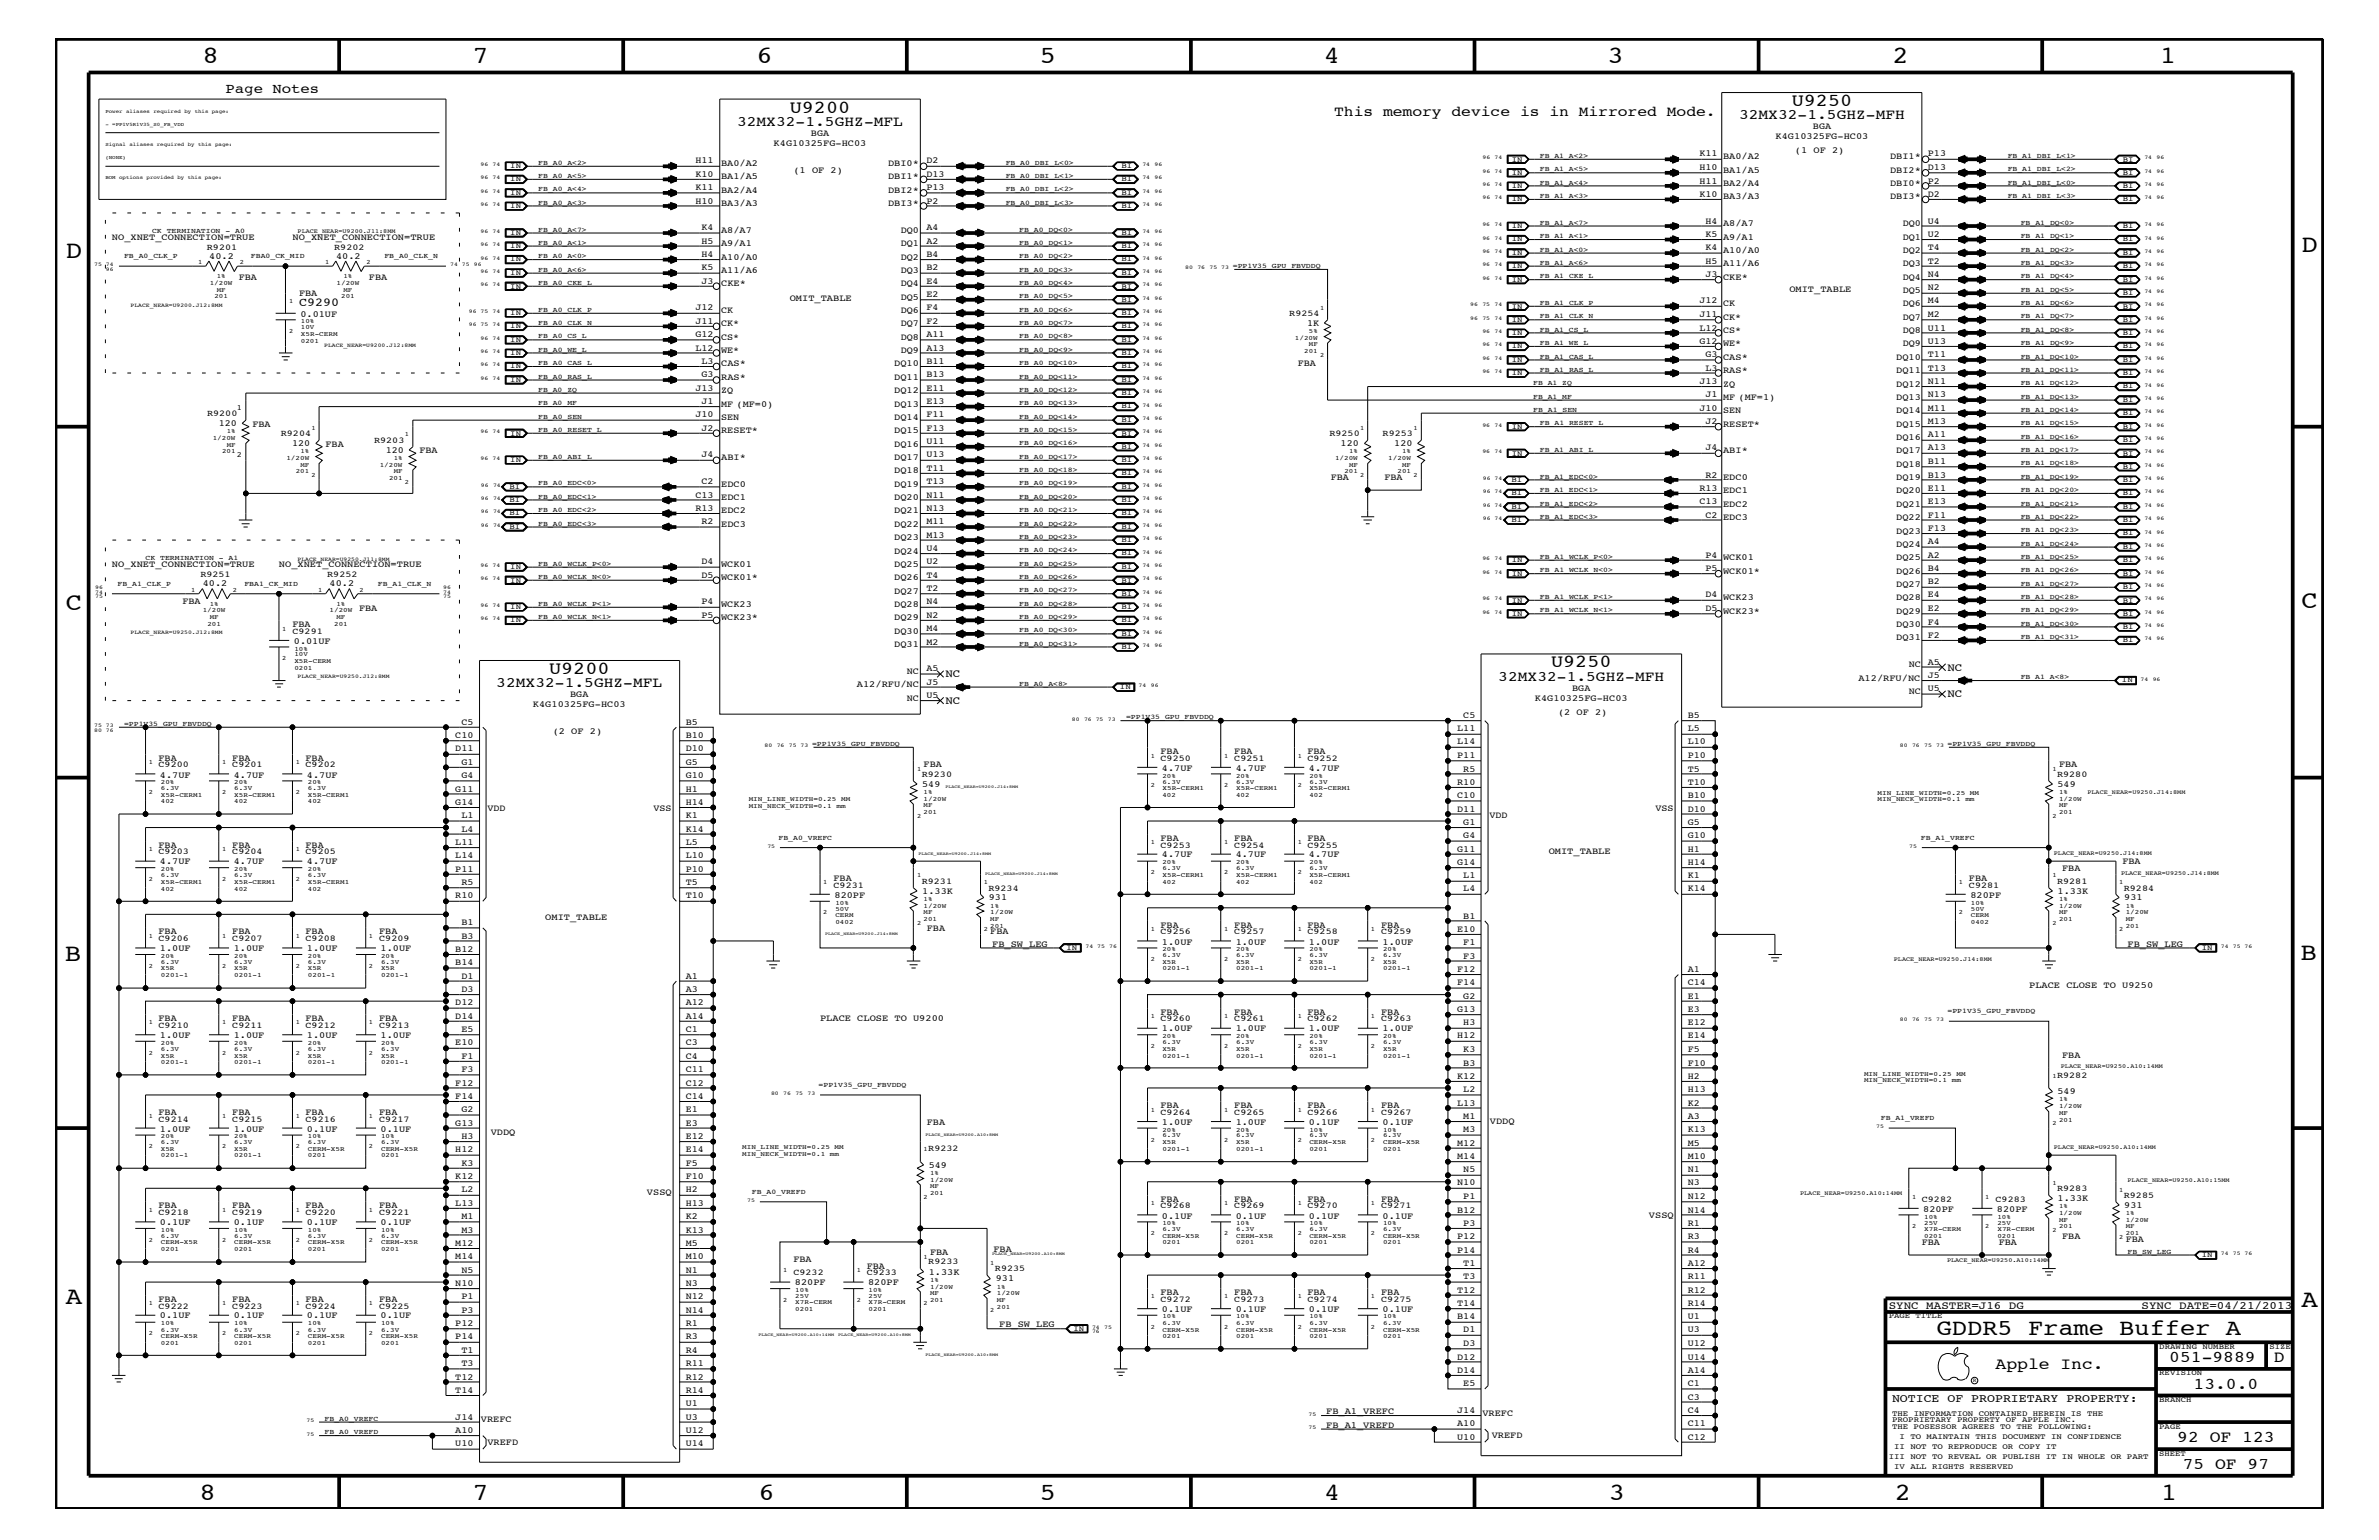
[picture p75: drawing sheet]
<svg xmlns="http://www.w3.org/2000/svg" width="432mm" height="279mm" viewBox="0 0 432 279" stroke-linecap="round" stroke-linejoin="round" font-family="sans-serif">
<defs><g id="words">
<g font-size="4.5">
<text x="36.7" y="11.5">8</text>
<text x="85.8" y="11.5">7</text>
<text x="137.3" y="11.5">6</text>
<text x="188.7" y="11.5">5</text>
<text x="240.3" y="11.5">4</text>
<text x="291.8" y="11.5">3</text>
<text x="343.5" y="11.5">2</text>
<text x="392" y="11.5">1</text>
<text x="11.9" y="46.8">D</text>
<text x="417.7" y="45.7">D</text>
<text x="11.9" y="110.6">C</text>
<text x="417.7" y="110.3">C</text>
<text x="11.8" y="174.3">B</text>
<text x="417.6" y="174.2">B</text>
<text x="11.9" y="236.7">A</text>
<text x="417.7" y="237.1">A</text>
<text x="36.2" y="272.1">8</text>
<text x="85.8" y="272.1">7</text>
<text x="137.7" y="272.1">6</text>
<text x="188.7" y="272.1">5</text>
<text x="240.4" y="272.1">4</text>
<text x="292" y="272.1">3</text>
<text x="343.9" y="272.1">2</text>
<text x="392.2" y="272.1">1</text>
</g>
<text font-size="4.1" x="351.5" y="242.3">GDDR5 Frame Buffer A</text>
<g font-size="3.3">
<text x="143.3" y="20.4">U9200</text>
<text x="325.2" y="19.2">U9250</text>
<text x="99.7" y="122.3">U9200</text>
<text x="281.5" y="121">U9250</text>
</g>
<g font-size="3">
<text x="362.2" y="248.4">Apple Inc.</text>
<text x="393.7" y="247.1">051-9889</text>
<text x="398.1" y="252">13.0.0</text>
<text x="412.7" y="247.1">D</text>
<text x="395.2" y="261.6">92 OF 123</text>
<text x="396.2" y="266.6">75 OF 97</text>
</g>
<g font-size="2.6">
<text x="133.8" y="22.9">32MX32-1.5GHZ-MFL</text>
<text x="242.1" y="21">This memory device is in Mirrored Mode.</text>
<text x="315.6" y="21.6">32MX32-1.5GHZ-MFH</text>
<text x="90.1" y="124.7">32MX32-1.5GHZ-MFL</text>
<text x="271.9" y="123.5">32MX32-1.5GHZ-MFH</text>
</g>
<text font-size="2.5" x="40.9" y="16.8">Page Notes</text>
<text font-size="2.2" x="54.3" y="55.6">C9290</text>
<text font-size="2.1" x="343.4" y="254.4">NOTICE OF PROPRIETARY PROPERTY:</text>
<g font-size="2">
<text x="171.6" y="122.9">NC</text>
<text x="353.5" y="121.7">NC</text>
<text x="171.6" y="127.7">NC</text>
<text x="353.5" y="126.5">NC</text>
<text x="342.8" y="237.4">SYNC_MASTER=J16_DG</text>
<text x="388.7" y="237.4">SYNC_DATE=04/21/2013</text>
</g>
<g font-size="1.7">
<text x="329.1" y="23.5">BGA</text>
<text x="126.2" y="29.7">H11</text>
<text x="140.4" y="26.5">K4G10325FG-HC03</text>
<text x="147.2" y="24.7">BGA</text>
<text x="168.1" y="29.7">D2</text>
<text x="308.4" y="28.4">K11</text>
<text x="312.8" y="28.9">BA0/A2</text>
<text x="322.3" y="25.3">K4G10325FG-HC03</text>
<text x="325.8" y="27.7">(1 OF 2)</text>
<text x="343.1" y="28.9">DBI1*</text>
<text x="349.9" y="28.4">P13</text>
<text x="126.2" y="34.5">K11</text>
<text x="126.2" y="32">K10</text>
<text x="130.9" y="32.5">BA1/A5</text>
<text x="130.9" y="30.2">BA0/A2</text>
<text x="130.9" y="35">BA2/A4</text>
<text x="144" y="31.4">(1 OF 2)</text>
<text x="161.2" y="35">DBI2*</text>
<text x="161.2" y="32.5">DBI1*</text>
<text x="161.2" y="30.2">DBI0*</text>
<text x="168.1" y="34.5">P13</text>
<text x="168.1" y="32">D13</text>
<text x="308.4" y="30.8">H10</text>
<text x="308.4" y="33.3">H11</text>
<text x="308.4" y="35.7">K10</text>
<text x="312.8" y="31.4">BA1/A5</text>
<text x="312.8" y="33.7">BA2/A4</text>
<text x="343.1" y="33.7">DBI0*</text>
<text x="343.1" y="31.4">DBI2*</text>
<text x="349.9" y="35.7">D2</text>
<text x="349.9" y="33.3">P2</text>
<text x="349.9" y="30.8">D13</text>
<text x="126.2" y="36.9">H10</text>
<text x="127.3" y="41.8">K4</text>
<text x="130.9" y="37.4">BA3/A3</text>
<text x="161.2" y="37.4">DBI3*</text>
<text x="168.1" y="36.9">P2</text>
<text x="168.1" y="41.8">A4</text>
<text x="309.5" y="40.6">H4</text>
<text x="312.8" y="36.2">BA3/A3</text>
<text x="312.8" y="41">A8/A7</text>
<text x="343.1" y="36.2">DBI3*</text>
<text x="345.4" y="41">DQ0</text>
<text x="349.9" y="40.6">U4</text>
<text x="20.3" y="43.5">NO_XNET_CONNECTION=TRUE</text>
<text x="38" y="47">40.2</text>
<text x="53.1" y="43.5">NO_XNET_CONNECTION=TRUE</text>
<text x="61" y="47">40.2</text>
<text x="127.3" y="46.6">H4</text>
<text x="127.3" y="44.2">H5</text>
<text x="130.9" y="47.1">A10/A0</text>
<text x="130.9" y="44.6">A9/A1</text>
<text x="130.9" y="42.3">A8/A7</text>
<text x="163.5" y="42.3">DQ0</text>
<text x="163.5" y="44.6">DQ1</text>
<text x="163.5" y="47.1">DQ2</text>
<text x="168.1" y="44.2">A2</text>
<text x="168.1" y="46.6">B4</text>
<text x="309.5" y="47.9">H5</text>
<text x="309.5" y="45.4">K4</text>
<text x="309.5" y="43">K5</text>
<text x="312.8" y="45.9">A10/A0</text>
<text x="312.8" y="43.5">A9/A1</text>
<text x="345.4" y="45.9">DQ2</text>
<text x="345.4" y="43.5">DQ1</text>
<text x="349.9" y="47.9">T2</text>
<text x="349.9" y="45.4">T4</text>
<text x="349.9" y="43">U2</text>
<text x="43.3" y="50.7">FBA</text>
<text x="54.3" y="53.8">FBA</text>
<text x="67" y="50.7">FBA</text>
<text x="127.3" y="51.5">J3</text>
<text x="127.3" y="49.1">K5</text>
<text x="130.9" y="49.6">A11/A6</text>
<text x="130.9" y="51.9">CKE*</text>
<text x="163.5" y="49.6">DQ3</text>
<text x="163.5" y="51.9">DQ4</text>
<text x="168.1" y="49.1">B2</text>
<text x="168.1" y="51.5">E4</text>
<text x="168.1" y="53.9">E2</text>
<text x="309.5" y="50.2">J3</text>
<text x="312.8" y="48.3">A11/A6</text>
<text x="312.8" y="50.7">CKE*</text>
<text x="324.8" y="53">OMIT_TABLE</text>
<text x="345.4" y="53.2">DQ5</text>
<text x="345.4" y="50.7">DQ4</text>
<text x="345.4" y="48.3">DQ3</text>
<text x="349.9" y="52.7">N2</text>
<text x="349.9" y="50.2">N4</text>
<text x="54.5" y="57.4">0.01UF</text>
<text x="126.2" y="58.7">J11</text>
<text x="126.2" y="56.3">J12</text>
<text x="130.9" y="59.2">CK*</text>
<text x="130.9" y="56.8">CK</text>
<text x="143.3" y="54.6">OMIT_TABLE</text>
<text x="163.5" y="54.4">DQ5</text>
<text x="163.5" y="56.8">DQ6</text>
<text x="163.5" y="59.2">DQ7</text>
<text x="168.1" y="56.3">F4</text>
<text x="168.1" y="58.7">F2</text>
<text x="237.2" y="59.1">1K</text>
<text x="308.4" y="55.1">J12</text>
<text x="308.4" y="57.5">J11</text>
<text x="308.4" y="60">L12</text>
<text x="312.8" y="55.6">CK</text>
<text x="312.8" y="58">CK*</text>
<text x="345.4" y="58">DQ7</text>
<text x="345.4" y="55.6">DQ6</text>
<text x="349.9" y="60">U11</text>
<text x="349.9" y="57.5">M2</text>
<text x="349.9" y="55.1">M4</text>
<text x="126.2" y="63.6">L12</text>
<text x="126.2" y="61.2">G12</text>
<text x="127.3" y="66">L3</text>
<text x="130.9" y="64">WE*</text>
<text x="130.9" y="61.7">CS*</text>
<text x="163.5" y="61.7">DQ8</text>
<text x="163.5" y="64">DQ9</text>
<text x="168.1" y="61.2">A11</text>
<text x="168.1" y="63.6">A13</text>
<text x="168.1" y="66">B11</text>
<text x="308.4" y="62.3">G12</text>
<text x="309.5" y="64.8">G3</text>
<text x="312.8" y="65.3">CAS*</text>
<text x="312.8" y="60.4">CS*</text>
<text x="312.8" y="62.9">WE*</text>
<text x="344.2" y="65.3">DQ10</text>
<text x="345.4" y="60.4">DQ8</text>
<text x="345.4" y="62.9">DQ9</text>
<text x="349.9" y="62.3">U13</text>
<text x="349.9" y="64.8">T11</text>
<text x="126.2" y="70.9">J13</text>
<text x="127.3" y="68.4">G3</text>
<text x="130.9" y="66.5">CAS*</text>
<text x="130.9" y="71.3">ZQ</text>
<text x="130.9" y="68.9">RAS*</text>
<text x="162.3" y="66.5">DQ10</text>
<text x="162.3" y="68.9">DQ11</text>
<text x="162.3" y="71.3">DQ12</text>
<text x="168.1" y="68.4">B13</text>
<text x="168.1" y="70.9">E11</text>
<text x="235.5" y="66.5">FBA</text>
<text x="308.4" y="69.6">J13</text>
<text x="309.5" y="67.3">L3</text>
<text x="312.8" y="67.7">RAS*</text>
<text x="312.8" y="70.1">ZQ</text>
<text x="344.2" y="70.1">DQ12</text>
<text x="344.2" y="67.7">DQ11</text>
<text x="349.9" y="67.3">T13</text>
<text x="349.9" y="69.6">N11</text>
<text x="39.7" y="77.3">120</text>
<text x="45.8" y="77.4">FBA</text>
<text x="126.2" y="75.7">J10</text>
<text x="127.3" y="73.3">J1</text>
<text x="130.9" y="73.8">MF (MF=0)</text>
<text x="130.9" y="76.2">SEN</text>
<text x="162.3" y="73.8">DQ13</text>
<text x="162.3" y="76.2">DQ14</text>
<text x="168.1" y="73.3">E13</text>
<text x="168.1" y="75.7">F11</text>
<text x="308.4" y="74.5">J10</text>
<text x="309.5" y="72.1">J1</text>
<text x="309.5" y="76.9">J2</text>
<text x="312.8" y="75">SEN</text>
<text x="312.8" y="72.6">MF (MF=1)</text>
<text x="312.8" y="77.4">RESET*</text>
<text x="344.2" y="72.6">DQ13</text>
<text x="344.2" y="75">DQ14</text>
<text x="344.2" y="77.4">DQ15</text>
<text x="349.9" y="74.5">M11</text>
<text x="349.9" y="72.1">N13</text>
<text x="349.9" y="76.9">M13</text>
<text x="53" y="80.9">120</text>
<text x="59.1" y="81.1">FBA</text>
<text x="70" y="82.2">120</text>
<text x="76.1" y="82.2">FBA</text>
<text x="127.3" y="78.2">J2</text>
<text x="127.3" y="83">J4</text>
<text x="130.9" y="78.6">RESET*</text>
<text x="130.9" y="83.5">ABI*</text>
<text x="162.3" y="81.1">DQ16</text>
<text x="162.3" y="83.5">DQ17</text>
<text x="162.3" y="78.6">DQ15</text>
<text x="168.1" y="80.5">U11</text>
<text x="168.1" y="83">U13</text>
<text x="168.1" y="78.2">F13</text>
<text x="243.3" y="80.9">120</text>
<text x="253.1" y="80.9">120</text>
<text x="309.5" y="81.7">J4</text>
<text x="312.8" y="82.2">ABI*</text>
<text x="344.2" y="79.9">DQ16</text>
<text x="344.2" y="82.2">DQ17</text>
<text x="349.9" y="79.4">A11</text>
<text x="349.9" y="81.7">A13</text>
<text x="127.3" y="87.8">C2</text>
<text x="130.9" y="88.3">EDC0</text>
<text x="162.3" y="85.9">DQ18</text>
<text x="162.3" y="88.3">DQ19</text>
<text x="168.1" y="85.4">T11</text>
<text x="168.1" y="87.8">T13</text>
<text x="241.6" y="87.1">FBA</text>
<text x="251.3" y="87.1">FBA</text>
<text x="308.4" y="89">R13</text>
<text x="309.5" y="86.6">R2</text>
<text x="312.8" y="87.1">EDC0</text>
<text x="312.8" y="89.5">EDC1</text>
<text x="344.2" y="87.1">DQ19</text>
<text x="344.2" y="84.7">DQ18</text>
<text x="344.2" y="89.5">DQ20</text>
<text x="349.9" y="86.6">B13</text>
<text x="349.9" y="84.2">B11</text>
<text x="349.9" y="89">E11</text>
<text x="126.2" y="90.3">C13</text>
<text x="126.2" y="92.7">R13</text>
<text x="127.3" y="95.1">R2</text>
<text x="130.9" y="90.7">EDC1</text>
<text x="130.9" y="93.2">EDC2</text>
<text x="130.9" y="95.6">EDC3</text>
<text x="162.3" y="90.7">DQ20</text>
<text x="162.3" y="93.2">DQ21</text>
<text x="162.3" y="95.6">DQ22</text>
<text x="168.1" y="90.3">N11</text>
<text x="168.1" y="92.7">N13</text>
<text x="168.1" y="95.1">M11</text>
<text x="308.4" y="91.5">C13</text>
<text x="309.5" y="93.9">C2</text>
<text x="312.8" y="94.3">EDC3</text>
<text x="312.8" y="92">EDC2</text>
<text x="344.2" y="94.3">DQ22</text>
<text x="344.2" y="92">DQ21</text>
<text x="349.9" y="93.9">F11</text>
<text x="349.9" y="91.5">E13</text>
<text x="162.3" y="98">DQ23</text>
<text x="162.3" y="100.4">DQ24</text>
<text x="168.1" y="97.6">M13</text>
<text x="168.1" y="99.9">U4</text>
<text x="309.5" y="101.2">P4</text>
<text x="312.8" y="101.6">WCK01</text>
<text x="344.2" y="99.3">DQ24</text>
<text x="344.2" y="96.8">DQ23</text>
<text x="344.2" y="101.6">DQ25</text>
<text x="349.9" y="96.3">F13</text>
<text x="349.9" y="98.7">A4</text>
<text x="349.9" y="101.2">A2</text>
<text x="20.3" y="102.9">NO_XNET_CONNECTION=TRUE</text>
<text x="36.8" y="106.4">40.2</text>
<text x="50.6" y="102.9">NO_XNET_CONNECTION=TRUE</text>
<text x="59.8" y="106.4">40.2</text>
<text x="127.3" y="104.8">D5</text>
<text x="127.3" y="102.4">D4</text>
<text x="130.9" y="105.3">WCK01*</text>
<text x="130.9" y="102.9">WCK01</text>
<text x="162.3" y="102.9">DQ25</text>
<text x="162.3" y="105.3">DQ26</text>
<text x="162.3" y="107.7">DQ27</text>
<text x="168.1" y="102.4">U2</text>
<text x="168.1" y="104.8">T4</text>
<text x="168.1" y="107.2">T2</text>
<text x="309.5" y="103.6">P5</text>
<text x="312.8" y="104.1">WCK01*</text>
<text x="344.2" y="104.1">DQ26</text>
<text x="344.2" y="106.5">DQ27</text>
<text x="349.9" y="103.6">B4</text>
<text x="349.9" y="106">B2</text>
<text x="33.1" y="109.5">FBA</text>
<text x="53.1" y="113.7">FBA</text>
<text x="65.2" y="110.8">FBA</text>
<text x="127.3" y="109.7">P4</text>
<text x="127.3" y="112">P5</text>
<text x="130.9" y="110.2">WCK23</text>
<text x="130.9" y="112.6">WCK23*</text>
<text x="162.3" y="112.6">DQ29</text>
<text x="162.3" y="110.2">DQ28</text>
<text x="168.1" y="112">N2</text>
<text x="168.1" y="109.7">N4</text>
<text x="309.5" y="108.4">D4</text>
<text x="309.5" y="110.9">D5</text>
<text x="312.8" y="108.9">WCK23</text>
<text x="312.8" y="111.4">WCK23*</text>
<text x="344.2" y="108.9">DQ28</text>
<text x="344.2" y="111.4">DQ29</text>
<text x="344.2" y="113.7">DQ30</text>
<text x="349.9" y="108.4">E4</text>
<text x="349.9" y="110.9">E2</text>
<text x="349.9" y="113.3">F4</text>
<text x="53.3" y="116.8">0.01UF</text>
<text x="162.3" y="115">DQ30</text>
<text x="162.3" y="117.4">DQ31</text>
<text x="168.1" y="114.5">M4</text>
<text x="168.1" y="117">M2</text>
<text x="344.2" y="116.2">DQ31</text>
<text x="349.9" y="115.7">F2</text>
<text x="155.5" y="124.7">A12/RFU/NC</text>
<text x="164.6" y="122.3">NC</text>
<text x="168.1" y="124.2">J5</text>
<text x="168.1" y="121.8">A5</text>
<text x="285.4" y="125.3">BGA</text>
<text x="337.3" y="123.5">A12/RFU/NC</text>
<text x="346.5" y="121">NC</text>
<text x="346.5" y="125.9">NC</text>
<text x="349.9" y="120.6">A5</text>
<text x="349.9" y="123">J5</text>
<text x="349.9" y="125.4">U5</text>
<text x="83.7" y="131.5">C5</text>
<text x="96.7" y="128.3">K4G10325FG-HC03</text>
<text x="103.5" y="126.5">BGA</text>
<text x="124.5" y="131.5">B5</text>
<text x="164.6" y="127.1">NC</text>
<text x="168.1" y="126.6">U5</text>
<text x="265.6" y="130.2">C5</text>
<text x="278.6" y="127.1">K4G10325FG-HC03</text>
<text x="282.8" y="129.7">(2 OF 2)</text>
<text x="306.3" y="130.2">B5</text>
<text x="82.6" y="136.3">D11</text>
<text x="82.6" y="133.9">C10</text>
<text x="100.3" y="133.2">(2 OF 2)</text>
<text x="124.5" y="136.3">D10</text>
<text x="124.5" y="133.9">B10</text>
<text x="210.7" y="136.8">FBA</text>
<text x="224" y="136.8">FBA</text>
<text x="237.3" y="136.8">FBA</text>
<text x="264.5" y="137.5">P11</text>
<text x="264.5" y="135.1">L14</text>
<text x="264.5" y="132.7">L11</text>
<text x="306.3" y="137.5">P10</text>
<text x="306.3" y="135.1">L10</text>
<text x="306.3" y="132.7">L5</text>
<text x="28.8" y="138">FBA</text>
<text x="29" y="141.1">4.7UF</text>
<text x="42.2" y="138">FBA</text>
<text x="42.4" y="141.1">4.7UF</text>
<text x="55.5" y="138">FBA</text>
<text x="55.7" y="141.1">4.7UF</text>
<text x="82.6" y="143.6">G11</text>
<text x="83.7" y="141.2">G4</text>
<text x="83.7" y="138.7">G1</text>
<text x="124.5" y="143.6">H1</text>
<text x="124.5" y="141.2">G10</text>
<text x="124.5" y="138.7">G5</text>
<text x="167.4" y="142.8">549</text>
<text x="167.6" y="139.2">FBA</text>
<text x="210.9" y="139.8">4.7UF</text>
<text x="224.3" y="139.8">4.7UF</text>
<text x="237.6" y="139.8">4.7UF</text>
<text x="264.5" y="142.4">R10</text>
<text x="265.6" y="140">R5</text>
<text x="306.3" y="142.4">T10</text>
<text x="306.3" y="140">T5</text>
<text x="373.5" y="142.8">549</text>
<text x="373.7" y="139.2">FBA</text>
<text x="82.6" y="146">G14</text>
<text x="83.7" y="148.4">L1</text>
<text x="88.5" y="147.1">VDD</text>
<text x="118.6" y="147.1">VSS</text>
<text x="124.5" y="148.4">K1</text>
<text x="124.5" y="146">H14</text>
<text x="264.5" y="147.3">D11</text>
<text x="264.5" y="144.8">C10</text>
<text x="265.6" y="149.6">G1</text>
<text x="270.3" y="148.4">VDD</text>
<text x="300.5" y="147.1">VSS</text>
<text x="306.3" y="149.6">G5</text>
<text x="306.3" y="147.3">D10</text>
<text x="306.3" y="144.8">B10</text>
<text x="28.8" y="153.8">FBA</text>
<text x="42.2" y="153.8">FBA</text>
<text x="55.5" y="153.8">FBA</text>
<text x="82.6" y="155.7">L14</text>
<text x="82.6" y="153.3">L11</text>
<text x="83.7" y="150.9">L4</text>
<text x="124.5" y="155.7">L10</text>
<text x="124.5" y="153.3">L5</text>
<text x="124.5" y="150.9">K14</text>
<text x="210.7" y="152.6">FBA</text>
<text x="210.9" y="155.6">4.7UF</text>
<text x="224" y="152.6">FBA</text>
<text x="224.3" y="155.6">4.7UF</text>
<text x="237.3" y="152.6">FBA</text>
<text x="237.6" y="155.6">4.7UF</text>
<text x="264.5" y="154.5">G11</text>
<text x="265.6" y="152.1">G4</text>
<text x="281.1" y="154.9">OMIT_TABLE</text>
<text x="306.3" y="154.5">H1</text>
<text x="306.3" y="152.1">G10</text>
<text x="29" y="156.8">4.7UF</text>
<text x="42.4" y="156.8">4.7UF</text>
<text x="55.7" y="156.8">4.7UF</text>
<text x="82.6" y="158.2">P11</text>
<text x="83.7" y="160.6">R5</text>
<text x="124.5" y="160.6">T5</text>
<text x="124.5" y="158.2">P10</text>
<text x="151.3" y="159.9">FBA</text>
<text x="264.5" y="156.9">G14</text>
<text x="265.6" y="161.7">L4</text>
<text x="265.6" y="159.4">L1</text>
<text x="306.3" y="161.7">K14</text>
<text x="306.3" y="159.4">K1</text>
<text x="306.3" y="156.9">H14</text>
<text x="357.4" y="159.9">FBA</text>
<text x="374.3" y="158">FBA</text>
<text x="385.2" y="156.8">FBA</text>
<text x="82.6" y="163">R10</text>
<text x="83.7" y="167.8">B1</text>
<text x="99" y="166.9">OMIT_TABLE</text>
<text x="124.5" y="163">T10</text>
<text x="151.5" y="162.8">820PF</text>
<text x="167.4" y="162.2">1.33K</text>
<text x="179.5" y="163.4">931</text>
<text x="265.6" y="166.7">B1</text>
<text x="357.6" y="162.8">820PF</text>
<text x="373.5" y="162.2">1.33K</text>
<text x="385.6" y="163.4">931</text>
<text x="28.8" y="169.5">FBA</text>
<text x="29" y="172.6">1.0UF</text>
<text x="42.2" y="169.5">FBA</text>
<text x="42.4" y="172.6">1.0UF</text>
<text x="55.5" y="169.5">FBA</text>
<text x="55.7" y="172.6">1.0UF</text>
<text x="68.8" y="169.5">FBA</text>
<text x="69.1" y="172.6">1.0UF</text>
<text x="82.6" y="172.7">B12</text>
<text x="83.7" y="170.3">B3</text>
<text x="168.2" y="168.9">FBA</text>
<text x="179.7" y="169.5">FBA</text>
<text x="180.1" y="171.7">FB_SW_LEG</text>
<text x="210.7" y="168.3">FBA</text>
<text x="210.9" y="171.4">1.0UF</text>
<text x="224" y="168.3">FBA</text>
<text x="224.3" y="171.4">1.0UF</text>
<text x="237.3" y="168.3">FBA</text>
<text x="237.6" y="171.4">1.0UF</text>
<text x="250.7" y="168.3">FBA</text>
<text x="251" y="171.4">1.0UF</text>
<text x="264.5" y="169">E10</text>
<text x="265.6" y="173.9">F3</text>
<text x="265.6" y="171.5">F1</text>
<text x="386.2" y="171.7">FB_SW_LEG</text>
<text x="82.6" y="175.1">B14</text>
<text x="83.7" y="179.9">D3</text>
<text x="83.7" y="177.6">D1</text>
<text x="124.5" y="177.6">A1</text>
<text x="124.5" y="179.9">A3</text>
<text x="264.5" y="178.8">F14</text>
<text x="264.5" y="176.3">F12</text>
<text x="306.3" y="178.8">C14</text>
<text x="306.3" y="176.3">A1</text>
<text x="368.3" y="179.3">PLACE CLOSE TO U9250</text>
<text x="28.8" y="185.3">FBA</text>
<text x="42.2" y="185.3">FBA</text>
<text x="55.5" y="185.3">FBA</text>
<text x="68.8" y="185.3">FBA</text>
<text x="82.6" y="184.9">D14</text>
<text x="82.6" y="182.4">D12</text>
<text x="124.5" y="184.9">A14</text>
<text x="124.5" y="182.4">A12</text>
<text x="148.8" y="185.3">PLACE CLOSE TO U9200</text>
<text x="210.7" y="184.1">FBA</text>
<text x="224" y="184.1">FBA</text>
<text x="237.3" y="184.1">FBA</text>
<text x="250.7" y="184.1">FBA</text>
<text x="264.5" y="183.6">G13</text>
<text x="265.6" y="181.2">G2</text>
<text x="306.3" y="183.6">E3</text>
<text x="306.3" y="181.2">E1</text>
<text x="29" y="188.3">1.0UF</text>
<text x="42.4" y="188.3">1.0UF</text>
<text x="55.7" y="188.3">1.0UF</text>
<text x="69.1" y="188.3">1.0UF</text>
<text x="82.6" y="189.7">E10</text>
<text x="83.7" y="187.2">E5</text>
<text x="124.5" y="189.7">C3</text>
<text x="124.5" y="187.2">C1</text>
<text x="210.9" y="187.1">1.0UF</text>
<text x="224.3" y="187.1">1.0UF</text>
<text x="237.6" y="187.1">1.0UF</text>
<text x="251" y="187.1">1.0UF</text>
<text x="264.5" y="188.4">H12</text>
<text x="265.6" y="190.9">K3</text>
<text x="265.6" y="186">H3</text>
<text x="306.3" y="188.4">E14</text>
<text x="306.3" y="186">E12</text>
<text x="306.3" y="190.9">F5</text>
<text x="374.3" y="192">FBA</text>
<text x="82.6" y="197">F12</text>
<text x="83.7" y="194.5">F3</text>
<text x="83.7" y="192.1">F1</text>
<text x="124.5" y="194.5">C11</text>
<text x="124.5" y="192.1">C4</text>
<text x="124.5" y="197">C12</text>
<text x="264.5" y="195.7">K12</text>
<text x="265.6" y="193.3">B3</text>
<text x="306.3" y="195.7">H2</text>
<text x="306.3" y="193.3">F10</text>
<text x="28.8" y="202.3">FBA</text>
<text x="42.2" y="202.3">FBA</text>
<text x="55.5" y="202.3">FBA</text>
<text x="68.8" y="202.3">FBA</text>
<text x="82.6" y="199.3">F14</text>
<text x="83.7" y="201.8">G2</text>
<text x="124.5" y="201.8">E1</text>
<text x="124.5" y="199.3">C14</text>
<text x="210.7" y="201">FBA</text>
<text x="224" y="201">FBA</text>
<text x="237.3" y="201">FBA</text>
<text x="250.7" y="201">FBA</text>
<text x="264.5" y="200.6">L13</text>
<text x="265.6" y="203">M1</text>
<text x="265.6" y="198.1">L2</text>
<text x="270.4" y="203.9">VDDQ</text>
<text x="306.3" y="203">A3</text>
<text x="306.3" y="200.6">K2</text>
<text x="306.3" y="198.1">H13</text>
<text x="373.5" y="198.5">549</text>
<text x="29" y="205.3">1.0UF</text>
<text x="42.4" y="205.3">1.0UF</text>
<text x="55.7" y="205.3">0.1UF</text>
<text x="69.1" y="205.3">0.1UF</text>
<text x="82.6" y="209.1">H12</text>
<text x="82.6" y="204.2">G13</text>
<text x="83.7" y="206.6">H3</text>
<text x="89.1" y="205.9">VDDQ</text>
<text x="124.5" y="206.6">E12</text>
<text x="124.5" y="209.1">E14</text>
<text x="124.5" y="204.2">E3</text>
<text x="168.2" y="204.1">FBA</text>
<text x="210.9" y="204.1">1.0UF</text>
<text x="224.3" y="204.1">1.0UF</text>
<text x="237.6" y="204.1">0.1UF</text>
<text x="251" y="204.1">0.1UF</text>
<text x="264.5" y="207.9">M12</text>
<text x="265.6" y="205.4">M3</text>
<text x="306.3" y="207.9">M5</text>
<text x="306.3" y="205.4">K13</text>
<text x="82.6" y="213.9">K12</text>
<text x="83.7" y="211.5">K3</text>
<text x="124.5" y="213.9">F10</text>
<text x="124.5" y="211.5">F5</text>
<text x="168.6" y="211.9">549</text>
<text x="264.5" y="215.1">N10</text>
<text x="264.5" y="210.3">M14</text>
<text x="265.6" y="212.7">N5</text>
<text x="306.3" y="215.1">N3</text>
<text x="306.3" y="212.7">N1</text>
<text x="306.3" y="210.3">M10</text>
<text x="28.8" y="219.2">FBA</text>
<text x="42.2" y="219.2">FBA</text>
<text x="55.5" y="219.2">FBA</text>
<text x="68.8" y="219.2">FBA</text>
<text x="82.6" y="218.7">L13</text>
<text x="83.7" y="221.2">M1</text>
<text x="83.7" y="216.4">L2</text>
<text x="117.4" y="216.9">VSSQ</text>
<text x="124.5" y="221.2">K2</text>
<text x="124.5" y="218.7">H13</text>
<text x="124.5" y="216.4">H2</text>
<text x="210.7" y="218">FBA</text>
<text x="210.9" y="221.1">0.1UF</text>
<text x="224" y="218">FBA</text>
<text x="224.3" y="221.1">0.1UF</text>
<text x="237.3" y="218">FBA</text>
<text x="237.6" y="221.1">0.1UF</text>
<text x="250.7" y="218">FBA</text>
<text x="251" y="221.1">0.1UF</text>
<text x="264.5" y="220">B12</text>
<text x="265.6" y="217.5">P1</text>
<text x="299.3" y="220.9">VSSQ</text>
<text x="306.3" y="220">N14</text>
<text x="306.3" y="217.5">N12</text>
<text x="349.1" y="219.8">820PF</text>
<text x="362.5" y="219.8">820PF</text>
<text x="373.5" y="217.9">1.33K</text>
<text x="385.6" y="219.1">931</text>
<text x="29" y="222.3">0.1UF</text>
<text x="42.4" y="222.3">0.1UF</text>
<text x="55.7" y="222.3">0.1UF</text>
<text x="69.1" y="222.3">0.1UF</text>
<text x="82.6" y="226">M12</text>
<text x="83.7" y="223.6">M3</text>
<text x="124.5" y="226">M5</text>
<text x="124.5" y="223.6">K13</text>
<text x="168.8" y="227.7">FBA</text>
<text x="180.3" y="227.1">FBA</text>
<text x="264.5" y="227.3">P14</text>
<text x="264.5" y="224.8">P12</text>
<text x="265.6" y="222.4">P3</text>
<text x="306.3" y="227.3">R4</text>
<text x="306.3" y="224.8">R3</text>
<text x="306.3" y="222.4">R1</text>
<text x="348.8" y="225.9">FBA</text>
<text x="362.8" y="225.9">FBA</text>
<text x="374.3" y="224.7">FBA</text>
<text x="385.8" y="225.3">FBA</text>
<text x="82.6" y="233.3">N10</text>
<text x="82.6" y="228.5">M14</text>
<text x="83.7" y="230.9">N5</text>
<text x="124.5" y="233.3">N3</text>
<text x="124.5" y="230.9">N1</text>
<text x="124.5" y="228.5">M10</text>
<text x="144" y="229">FBA</text>
<text x="144.3" y="233.2">820PF</text>
<text x="157.3" y="230.2">FBA</text>
<text x="157.6" y="233.2">820PF</text>
<text x="168.6" y="231.3">1.33K</text>
<text x="180.8" y="232.4">931</text>
<text x="265.6" y="232.1">T3</text>
<text x="265.6" y="229.6">T1</text>
<text x="306.3" y="232.1">R11</text>
<text x="306.3" y="229.6">A12</text>
<text x="28.8" y="236.2">FBA</text>
<text x="29" y="239.2">0.1UF</text>
<text x="42.2" y="236.2">FBA</text>
<text x="42.4" y="239.2">0.1UF</text>
<text x="55.5" y="236.2">FBA</text>
<text x="55.7" y="239.2">0.1UF</text>
<text x="68.8" y="236.2">FBA</text>
<text x="69.1" y="239.2">0.1UF</text>
<text x="83.7" y="238.2">P3</text>
<text x="83.7" y="235.7">P1</text>
<text x="124.5" y="238.2">N14</text>
<text x="124.5" y="235.7">N12</text>
<text x="210.7" y="235">FBA</text>
<text x="210.9" y="238">0.1UF</text>
<text x="224" y="235">FBA</text>
<text x="224.3" y="238">0.1UF</text>
<text x="237.3" y="235">FBA</text>
<text x="237.6" y="238">0.1UF</text>
<text x="250.7" y="235">FBA</text>
<text x="251" y="238">0.1UF</text>
<text x="264.5" y="239.4">B14</text>
<text x="264.5" y="236.9">T14</text>
<text x="264.5" y="234.6">T12</text>
<text x="306.3" y="239.4">U1</text>
<text x="306.3" y="236.9">R14</text>
<text x="306.3" y="234.6">R12</text>
<text x="82.6" y="243">P14</text>
<text x="82.6" y="240.6">P12</text>
<text x="83.7" y="245.4">T1</text>
<text x="124.5" y="245.4">R4</text>
<text x="124.5" y="243">R3</text>
<text x="124.5" y="240.6">R1</text>
<text x="181.4" y="240.8">FB_SW_LEG</text>
<text x="265.6" y="244.2">D3</text>
<text x="265.6" y="241.8">D1</text>
<text x="306.3" y="244.2">U12</text>
<text x="306.3" y="241.8">U3</text>
<text x="82.6" y="250.3">T12</text>
<text x="83.7" y="247.8">T3</text>
<text x="124.5" y="250.3">R12</text>
<text x="124.5" y="247.8">R11</text>
<text x="264.5" y="249">D14</text>
<text x="264.5" y="246.7">D12</text>
<text x="265.6" y="251.5">E5</text>
<text x="306.3" y="251.5">C1</text>
<text x="306.3" y="249">A14</text>
<text x="306.3" y="246.7">U14</text>
<text x="82.6" y="257.6">J14</text>
<text x="82.6" y="252.7">T14</text>
<text x="124.5" y="257.6">U3</text>
<text x="124.5" y="255.1">U1</text>
<text x="124.5" y="252.7">R14</text>
<text x="240.7" y="256.6">FB_A1_VREFC</text>
<text x="264.5" y="256.3">J14</text>
<text x="269.1" y="256.8">VREFC</text>
<text x="306.3" y="256.3">C4</text>
<text x="306.3" y="253.9">C3</text>
<text x="82.6" y="262.4">U10</text>
<text x="82.6" y="260">A10</text>
<text x="87.3" y="258">VREFC</text>
<text x="88.5" y="262.2">VREFD</text>
<text x="124.5" y="262.4">U14</text>
<text x="124.5" y="260">U12</text>
<text x="240.7" y="259">FB_A1_VREFD</text>
<text x="264.5" y="261.2">U10</text>
<text x="264.5" y="258.8">A10</text>
<text x="270.8" y="260.9">VREFD</text>
<text x="306.3" y="261.2">C12</text>
<text x="306.3" y="258.8">C11</text>
</g>
<g font-size="1.6">
<text x="37.5" y="45.3">R9201</text>
<text x="60.7" y="45.3">R9202</text>
<text x="234" y="57.3">R9254</text>
<text x="37.6" y="75.5">R9200</text>
<text x="51" y="79.1">R9204</text>
<text x="67.9" y="80.3">R9203</text>
<text x="241.3" y="79.1">R9250</text>
<text x="251" y="79.1">R9253</text>
<text x="36.4" y="104.7">R9251</text>
<text x="59.4" y="104.7">R9252</text>
<text x="53.1" y="115">C9291</text>
<text x="28.8" y="139.2">C9200</text>
<text x="42.2" y="139.2">C9201</text>
<text x="55.5" y="139.2">C9202</text>
<text x="167.3" y="140.9">R9230</text>
<text x="210.7" y="138">C9250</text>
<text x="224" y="138">C9251</text>
<text x="237.3" y="138">C9252</text>
<text x="373.4" y="140.9">R9280</text>
<text x="28.8" y="155">C9203</text>
<text x="42.2" y="155">C9204</text>
<text x="55.5" y="155">C9205</text>
<text x="210.7" y="153.8">C9253</text>
<text x="224" y="153.8">C9254</text>
<text x="237.3" y="153.8">C9255</text>
<text x="151.3" y="161.1">C9231</text>
<text x="167.3" y="160.3">R9231</text>
<text x="179.4" y="161.6">R9234</text>
<text x="357.4" y="161.1">C9281</text>
<text x="373.4" y="160.3">R9281</text>
<text x="385.5" y="161.6">R9284</text>
<text x="28.8" y="170.7">C9206</text>
<text x="42.2" y="170.7">C9207</text>
<text x="55.5" y="170.7">C9208</text>
<text x="68.8" y="170.7">C9209</text>
<text x="210.7" y="169.5">C9256</text>
<text x="224" y="169.5">C9257</text>
<text x="237.3" y="169.5">C9258</text>
<text x="250.7" y="169.5">C9259</text>
<text x="210.7" y="185.3">C9260</text>
<text x="224" y="185.3">C9261</text>
<text x="237.3" y="185.3">C9262</text>
<text x="250.7" y="185.3">C9263</text>
<text x="28.8" y="186.5">C9210</text>
<text x="42.2" y="186.5">C9211</text>
<text x="55.5" y="186.5">C9212</text>
<text x="68.8" y="186.5">C9213</text>
<text x="373.4" y="195.5">R9282</text>
<text x="28.8" y="203.5">C9214</text>
<text x="42.2" y="203.5">C9215</text>
<text x="55.5" y="203.5">C9216</text>
<text x="68.8" y="203.5">C9217</text>
<text x="210.7" y="202.3">C9264</text>
<text x="224" y="202.3">C9265</text>
<text x="237.3" y="202.3">C9266</text>
<text x="250.7" y="202.3">C9267</text>
<text x="168.5" y="208.8">R9232</text>
<text x="28.8" y="220.4">C9218</text>
<text x="42.2" y="220.4">C9219</text>
<text x="55.5" y="220.4">C9220</text>
<text x="68.8" y="220.4">C9221</text>
<text x="210.7" y="219.2">C9268</text>
<text x="224" y="219.2">C9269</text>
<text x="237.3" y="219.2">C9270</text>
<text x="250.7" y="219.2">C9271</text>
<text x="348.8" y="218">C9282</text>
<text x="362.2" y="218">C9283</text>
<text x="373.4" y="216.1">R9283</text>
<text x="385.5" y="217.3">R9285</text>
<text x="144" y="231.3">C9232</text>
<text x="157.3" y="231.3">C9233</text>
<text x="168.5" y="229.4">R9233</text>
<text x="180.6" y="230.7">R9235</text>
<text x="28.8" y="237.4">C9222</text>
<text x="42.2" y="237.4">C9223</text>
<text x="55.5" y="237.4">C9224</text>
<text x="68.8" y="237.4">C9225</text>
<text x="210.7" y="236.2">C9272</text>
<text x="224" y="236.2">C9273</text>
<text x="237.3" y="236.2">C9274</text>
<text x="250.7" y="236.2">C9275</text>
</g>
<g font-size="1.4">
<text x="274.4" y="29.3">IN</text>
<text x="385.3" y="29.3">BI</text>
<text x="92.6" y="30.5">IN</text>
<text x="92.6" y="32.9">IN</text>
<text x="92.6" y="35.3">IN</text>
<text x="203.5" y="30.5">BI</text>
<text x="203.5" y="32.9">BI</text>
<text x="203.5" y="35.3">BI</text>
<text x="274.4" y="34.1">IN</text>
<text x="274.4" y="31.7">IN</text>
<text x="385.3" y="31.7">BI</text>
<text x="385.3" y="34.1">BI</text>
<text x="92.6" y="37.8">IN</text>
<text x="203.5" y="37.8">BI</text>
<text x="274.4" y="41.4">IN</text>
<text x="274.4" y="36.5">IN</text>
<text x="385.3" y="36.5">BI</text>
<text x="385.3" y="41.4">BI</text>
<text x="92.6" y="42.6">IN</text>
<text x="92.6" y="47.4">IN</text>
<text x="92.6" y="45.1">IN</text>
<text x="203.5" y="42.6">BI</text>
<text x="203.5" y="45.1">BI</text>
<text x="203.5" y="47.4">BI</text>
<text x="274.4" y="43.8">IN</text>
<text x="274.4" y="46.3">IN</text>
<text x="385.3" y="43.8">BI</text>
<text x="385.3" y="46.3">BI</text>
<text x="92.6" y="49.9">IN</text>
<text x="92.6" y="52.4">IN</text>
<text x="203.5" y="49.9">BI</text>
<text x="203.5" y="52.4">BI</text>
<text x="274.4" y="48.7">IN</text>
<text x="274.4" y="51.1">IN</text>
<text x="385.3" y="48.7">BI</text>
<text x="385.3" y="51.1">BI</text>
<text x="385.3" y="53.5">BI</text>
<text x="92.6" y="57.2">IN</text>
<text x="92.6" y="59.5">IN</text>
<text x="203.5" y="54.7">BI</text>
<text x="203.5" y="57.2">BI</text>
<text x="203.5" y="59.5">BI</text>
<text x="274.4" y="58.4">IN</text>
<text x="274.4" y="56">IN</text>
<text x="385.3" y="56">BI</text>
<text x="385.3" y="58.4">BI</text>
<text x="92.6" y="62">IN</text>
<text x="92.6" y="64.5">IN</text>
<text x="203.5" y="62">BI</text>
<text x="203.5" y="64.5">BI</text>
<text x="274.4" y="60.8">IN</text>
<text x="274.4" y="65.6">IN</text>
<text x="274.4" y="63.2">IN</text>
<text x="385.3" y="60.8">BI</text>
<text x="385.3" y="63.2">BI</text>
<text x="385.3" y="65.6">BI</text>
<text x="92.6" y="66.8">IN</text>
<text x="92.6" y="69.3">IN</text>
<text x="203.5" y="66.8">BI</text>
<text x="203.5" y="69.3">BI</text>
<text x="203.5" y="71.7">BI</text>
<text x="274.4" y="68.1">IN</text>
<text x="385.3" y="68.1">BI</text>
<text x="385.3" y="70.5">BI</text>
<text x="43" y="74.4">1</text>
<text x="203.5" y="74.1">BI</text>
<text x="203.5" y="76.6">BI</text>
<text x="274.4" y="77.8">IN</text>
<text x="385.3" y="72.9">BI</text>
<text x="385.3" y="75.4">BI</text>
<text x="385.3" y="77.8">BI</text>
<text x="43" y="82.8">2</text>
<text x="92.6" y="79">IN</text>
<text x="92.6" y="83.8">IN</text>
<text x="203.5" y="79">BI</text>
<text x="203.5" y="81.4">BI</text>
<text x="203.5" y="83.8">BI</text>
<text x="274.4" y="82.7">IN</text>
<text x="385.3" y="80.2">BI</text>
<text x="385.3" y="82.7">BI</text>
<text x="92.5" y="88.7">BI</text>
<text x="203.5" y="86.2">BI</text>
<text x="203.5" y="88.7">BI</text>
<text x="274.3" y="89.9">BI</text>
<text x="274.3" y="87.5">BI</text>
<text x="385.3" y="85">BI</text>
<text x="385.3" y="87.5">BI</text>
<text x="385.3" y="89.9">BI</text>
<text x="92.5" y="91.1">BI</text>
<text x="92.5" y="93.5">BI</text>
<text x="92.5" y="96">BI</text>
<text x="203.5" y="91.1">BI</text>
<text x="203.5" y="93.5">BI</text>
<text x="203.5" y="96">BI</text>
<text x="274.3" y="92.3">BI</text>
<text x="274.3" y="94.8">BI</text>
<text x="385.3" y="92.3">BI</text>
<text x="385.3" y="94.8">BI</text>
<text x="203.5" y="98.4">BI</text>
<text x="203.5" y="100.8">BI</text>
<text x="385.3" y="97.1">BI</text>
<text x="385.3" y="99.6">BI</text>
<text x="92.6" y="103.2">IN</text>
<text x="92.6" y="105.7">IN</text>
<text x="203.5" y="103.2">BI</text>
<text x="203.5" y="105.7">BI</text>
<text x="274.4" y="104.4">IN</text>
<text x="274.4" y="102.1">IN</text>
<text x="385.3" y="102.1">BI</text>
<text x="385.3" y="104.4">BI</text>
<text x="385.3" y="106.9">BI</text>
<text x="92.6" y="110.5">IN</text>
<text x="92.6" y="112.9">IN</text>
<text x="203.5" y="108.1">BI</text>
<text x="203.5" y="110.5">BI</text>
<text x="203.5" y="112.9">BI</text>
<text x="274.4" y="109.3">IN</text>
<text x="274.4" y="111.7">IN</text>
<text x="385.3" y="109.3">BI</text>
<text x="385.3" y="111.7">BI</text>
<text x="203.5" y="115.3">BI</text>
<text x="203.5" y="117.8">BI</text>
<text x="385.3" y="114.2">BI</text>
<text x="385.3" y="116.5">BI</text>
<text x="203.3" y="125.1">IN</text>
<text x="385.1" y="123.8">IN</text>
<text x="193.5" y="172.3">IN</text>
<text x="399.6" y="172.3">IN</text>
<text x="399.6" y="228.1">IN</text>
<text x="342.8" y="239.2">PAGE TITLE</text>
<text x="194.8" y="241.4">IN</text>
<text x="391.9" y="244.7">DRAWING NUMBER</text>
<text x="411.9" y="244.7">SIZE</text>
<text x="391.9" y="249.5">REVISION</text>
<text x="343.4" y="256.8">THE INFORMATION CONTAINED HEREIN IS THE</text>
<text x="391.9" y="254.4">BRANCH</text>
<text x="343.4" y="258">PROPRIETARY PROPERTY OF APPLE INC.</text>
<text x="343.4" y="259.3">THE POSESSOR AGREES TO THE FOLLOWING:</text>
<text x="343.8" y="262.9">II NOT TO REPRODUCE OR COPY IT</text>
<text x="344.8" y="261.1">I TO MAINTAIN THIS DOCUMENT IN CONFIDENCE</text>
<text x="391.9" y="259.3">PAGE</text>
<text x="342.8" y="264.7">III NOT TO REVEAL OR PUBLISH IT IN WHOLE OR PART</text>
<text x="343.8" y="266.6">IV ALL RIGHTS RESERVED</text>
<text x="391.9" y="264.1">SHEET</text>
</g>
<g font-size="1.3">
<text x="97.7" y="29.9">FB_A0_A&lt;2&gt;</text>
<text x="182.5" y="29.9">FB_A0_DBI_L&lt;0&gt;</text>
<text x="279.5" y="28.6">FB_A1_A&lt;2&gt;</text>
<text x="364.4" y="28.6">FB_A1_DBI_L&lt;1&gt;</text>
<text x="97.7" y="32.3">FB_A0_A&lt;5&gt;</text>
<text x="97.7" y="34.7">FB_A0_A&lt;4&gt;</text>
<text x="182.5" y="32.3">FB_A0_DBI_L&lt;1&gt;</text>
<text x="182.5" y="34.7">FB_A0_DBI_L&lt;2&gt;</text>
<text x="279.5" y="31.1">FB_A1_A&lt;5&gt;</text>
<text x="279.5" y="33.6">FB_A1_A&lt;4&gt;</text>
<text x="279.5" y="35.9">FB_A1_A&lt;3&gt;</text>
<text x="364.4" y="35.9">FB_A1_DBI_L&lt;3&gt;</text>
<text x="364.4" y="33.6">FB_A1_DBI_L&lt;0&gt;</text>
<text x="364.4" y="31.1">FB_A1_DBI_L&lt;2&gt;</text>
<text x="97.7" y="37.2">FB_A0_A&lt;3&gt;</text>
<text x="182.5" y="37.2">FB_A0_DBI_L&lt;3&gt;</text>
<text x="279.5" y="40.8">FB_A1_A&lt;7&gt;</text>
<text x="366.8" y="40.8">FB_A1_DQ&lt;0&gt;</text>
<text x="22.5" y="46.8">FB_A0_CLK_P</text>
<text x="27.6" y="42.3">CK TERMINATION - A0</text>
<text x="45.6" y="46.8">FBA0_CK_MID</text>
<text x="69.8" y="46.8">FB_A0_CLK_N</text>
<text x="97.7" y="42">FB_A0_A&lt;7&gt;</text>
<text x="97.7" y="44.4">FB_A0_A&lt;1&gt;</text>
<text x="97.7" y="46.8">FB_A0_A&lt;0&gt;</text>
<text x="185" y="42">FB_A0_DQ&lt;0&gt;</text>
<text x="185" y="44.4">FB_A0_DQ&lt;1&gt;</text>
<text x="185" y="46.8">FB_A0_DQ&lt;2&gt;</text>
<text x="279.5" y="43.2">FB_A1_A&lt;1&gt;</text>
<text x="279.5" y="45.7">FB_A1_A&lt;0&gt;</text>
<text x="366.8" y="45.7">FB_A1_DQ&lt;2&gt;</text>
<text x="366.8" y="43.2">FB_A1_DQ&lt;1&gt;</text>
<text x="97.7" y="49.3">FB_A0_A&lt;6&gt;</text>
<text x="97.7" y="51.7">FB_A0_CKE_L</text>
<text x="185" y="51.7">FB_A0_DQ&lt;4&gt;</text>
<text x="185" y="49.3">FB_A0_DQ&lt;3&gt;</text>
<text x="223.8" y="48.7">=PP1V35_GPU_FBVDDQ</text>
<text x="279.5" y="48">FB_A1_A&lt;6&gt;</text>
<text x="279.5" y="50.5">FB_A1_CKE_L</text>
<text x="366.8" y="52.9">FB_A1_DQ&lt;5&gt;</text>
<text x="366.8" y="50.5">FB_A1_DQ&lt;4&gt;</text>
<text x="366.8" y="48">FB_A1_DQ&lt;3&gt;</text>
<text x="97.7" y="56.6">FB_A0_CLK_P</text>
<text x="97.7" y="59">FB_A0_CLK_N</text>
<text x="185" y="59">FB_A0_DQ&lt;7&gt;</text>
<text x="185" y="56.6">FB_A0_DQ&lt;6&gt;</text>
<text x="185" y="54.1">FB_A0_DQ&lt;5&gt;</text>
<text x="279.5" y="55.3">FB_A1_CLK_P</text>
<text x="279.5" y="57.8">FB_A1_CLK_N</text>
<text x="366.8" y="55.3">FB_A1_DQ&lt;6&gt;</text>
<text x="366.8" y="57.8">FB_A1_DQ&lt;7&gt;</text>
<text x="97.7" y="63.9">FB_A0_WE_L</text>
<text x="97.7" y="61.4">FB_A0_CS_L</text>
<text x="185" y="63.9">FB_A0_DQ&lt;9&gt;</text>
<text x="185" y="61.4">FB_A0_DQ&lt;8&gt;</text>
<text x="279.5" y="60.2">FB_A1_CS_L</text>
<text x="279.5" y="62.6">FB_A1_WE_L</text>
<text x="279.5" y="65.1">FB_A1_CAS_L</text>
<text x="366.8" y="62.6">FB_A1_DQ&lt;9&gt;</text>
<text x="366.8" y="65.1">FB_A1_DQ&lt;10&gt;</text>
<text x="366.8" y="60.2">FB_A1_DQ&lt;8&gt;</text>
<text x="97.7" y="68.7">FB_A0_RAS_L</text>
<text x="97.7" y="66.2">FB_A0_CAS_L</text>
<text x="97.7" y="71.1">FB_A0_ZQ</text>
<text x="185" y="71.1">FB_A0_DQ&lt;12&gt;</text>
<text x="185" y="68.7">FB_A0_DQ&lt;11&gt;</text>
<text x="185" y="66.2">FB_A0_DQ&lt;10&gt;</text>
<text x="278.3" y="69.9">FB_A1_ZQ</text>
<text x="279.5" y="67.5">FB_A1_RAS_L</text>
<text x="366.8" y="67.5">FB_A1_DQ&lt;11&gt;</text>
<text x="366.8" y="69.9">FB_A1_DQ&lt;12&gt;</text>
<text x="97.7" y="73.5">FB_A0_MF</text>
<text x="97.7" y="76">FB_A0_SEN</text>
<text x="185" y="73.5">FB_A0_DQ&lt;13&gt;</text>
<text x="185" y="76">FB_A0_DQ&lt;14&gt;</text>
<text x="278.3" y="74.7">FB_A1_SEN</text>
<text x="278.3" y="72.3">FB_A1_MF</text>
<text x="279.5" y="77.2">FB_A1_RESET_L</text>
<text x="366.8" y="74.7">FB_A1_DQ&lt;14&gt;</text>
<text x="366.8" y="77.2">FB_A1_DQ&lt;15&gt;</text>
<text x="366.8" y="72.3">FB_A1_DQ&lt;13&gt;</text>
<text x="97.7" y="83.3">FB_A0_ABI_L</text>
<text x="97.7" y="78.3">FB_A0_RESET_L</text>
<text x="185" y="78.3">FB_A0_DQ&lt;15&gt;</text>
<text x="185" y="80.8">FB_A0_DQ&lt;16&gt;</text>
<text x="185" y="83.3">FB_A0_DQ&lt;17&gt;</text>
<text x="279.5" y="82">FB_A1_ABI_L</text>
<text x="366.8" y="79.6">FB_A1_DQ&lt;16&gt;</text>
<text x="366.8" y="82">FB_A1_DQ&lt;17&gt;</text>
<text x="97.7" y="88.1">FB_A0_EDC&lt;0&gt;</text>
<text x="185" y="88.1">FB_A0_DQ&lt;19&gt;</text>
<text x="185" y="85.6">FB_A0_DQ&lt;18&gt;</text>
<text x="279.5" y="86.9">FB_A1_EDC&lt;0&gt;</text>
<text x="279.5" y="89.3">FB_A1_EDC&lt;1&gt;</text>
<text x="366.8" y="84.4">FB_A1_DQ&lt;18&gt;</text>
<text x="366.8" y="86.9">FB_A1_DQ&lt;19&gt;</text>
<text x="366.8" y="89.3">FB_A1_DQ&lt;20&gt;</text>
<text x="97.7" y="90.5">FB_A0_EDC&lt;1&gt;</text>
<text x="97.7" y="95.4">FB_A0_EDC&lt;3&gt;</text>
<text x="97.7" y="92.9">FB_A0_EDC&lt;2&gt;</text>
<text x="185" y="90.5">FB_A0_DQ&lt;20&gt;</text>
<text x="185" y="92.9">FB_A0_DQ&lt;21&gt;</text>
<text x="185" y="95.4">FB_A0_DQ&lt;22&gt;</text>
<text x="279.5" y="94.2">FB_A1_EDC&lt;3&gt;</text>
<text x="279.5" y="91.7">FB_A1_EDC&lt;2&gt;</text>
<text x="366.8" y="94.2">FB_A1_DQ&lt;22&gt;</text>
<text x="366.8" y="91.7">FB_A1_DQ&lt;21&gt;</text>
<text x="26.4" y="101.6">CK TERMINATION - A1</text>
<text x="185" y="100.2">FB_A0_DQ&lt;24&gt;</text>
<text x="185" y="97.7">FB_A0_DQ&lt;23&gt;</text>
<text x="279.5" y="101.4">FB_A1_WCLK_P&lt;0&gt;</text>
<text x="366.8" y="99">FB_A1_DQ&lt;24&gt;</text>
<text x="366.8" y="96.5">FB_A1_DQ&lt;23&gt;</text>
<text x="366.8" y="101.4">FB_A1_DQ&lt;25&gt;</text>
<text x="21.3" y="106.3">FB_A1_CLK_P</text>
<text x="44.4" y="106.3">FBA1_CK_MID</text>
<text x="68.6" y="106.3">FB_A1_CLK_N</text>
<text x="97.7" y="102.6">FB_A0_WCLK_P&lt;0&gt;</text>
<text x="97.7" y="105">FB_A0_WCLK_N&lt;0&gt;</text>
<text x="185" y="107.5">FB_A0_DQ&lt;27&gt;</text>
<text x="185" y="102.6">FB_A0_DQ&lt;25&gt;</text>
<text x="185" y="105">FB_A0_DQ&lt;26&gt;</text>
<text x="279.5" y="103.8">FB_A1_WCLK_N&lt;0&gt;</text>
<text x="366.8" y="106.3">FB_A1_DQ&lt;27&gt;</text>
<text x="366.8" y="103.8">FB_A1_DQ&lt;26&gt;</text>
<text x="97.7" y="109.9">FB_A0_WCLK_P&lt;1&gt;</text>
<text x="97.7" y="112.3">FB_A0_WCLK_N&lt;1&gt;</text>
<text x="185" y="109.9">FB_A0_DQ&lt;28&gt;</text>
<text x="185" y="112.3">FB_A0_DQ&lt;29&gt;</text>
<text x="279.5" y="111.1">FB_A1_WCLK_N&lt;1&gt;</text>
<text x="279.5" y="108.7">FB_A1_WCLK_P&lt;1&gt;</text>
<text x="366.8" y="108.7">FB_A1_DQ&lt;28&gt;</text>
<text x="366.8" y="111.1">FB_A1_DQ&lt;29&gt;</text>
<text x="366.8" y="113.6">FB_A1_DQ&lt;30&gt;</text>
<text x="185" y="117.2">FB_A0_DQ&lt;31&gt;</text>
<text x="185" y="114.8">FB_A0_DQ&lt;30&gt;</text>
<text x="366.8" y="115.9">FB_A1_DQ&lt;31&gt;</text>
<text x="185" y="124.4">FB_A0_A&lt;8&gt;</text>
<text x="366.8" y="123.2">FB_A1_A&lt;8&gt;</text>
<text x="22.5" y="131.7">=PP1V35_GPU_FBVDDQ</text>
<text x="204.4" y="130.5">=PP1V35_GPU_FBVDDQ</text>
<text x="147.4" y="135.3">=PP1V35_GPU_FBVDDQ</text>
<text x="353.5" y="135.3">=PP1V35_GPU_FBVDDQ</text>
<text x="141.3" y="152.3">FB_A0_VREFC</text>
<text x="348.7" y="152.3">FB_A1_VREFC</text>
<text x="353.5" y="183.8">=PP1V35_GPU_FBVDDQ</text>
<text x="148.6" y="197.2">=PP1V35_GPU_FBVDDQ</text>
<text x="341.4" y="203.2">FB_A1_VREFD</text>
<text x="136.5" y="216.6">FB_A0_VREFD</text>
<text x="386.2" y="227.5">FB_SW_LEG</text>
<text x="58.9" y="257.8">FB_A0_VREFC</text>
<text x="58.9" y="260.2">FB_A0_VREFD</text>
</g>
<g font-size="1.2">
<text x="36" y="47.9">1</text>
<text x="43.5" y="47.9">2</text>
<text x="59" y="47.9">1</text>
<text x="66.5" y="47.9">2</text>
<text x="38.1" y="51.7">1/20W</text>
<text x="39.3" y="50.5">1%</text>
<text x="39.3" y="52.9">MF</text>
<text x="61.1" y="51.7">1/20W</text>
<text x="62.4" y="52.9">MF</text>
<text x="62.4" y="50.5">1%</text>
<text x="38.9" y="54.1">201</text>
<text x="52.5" y="55">1</text>
<text x="54.6" y="58.6">10%</text>
<text x="54.6" y="59.7">10V</text>
<text x="61.9" y="54.1">201</text>
<text x="239.6" y="56.2">1</text>
<text x="52.5" y="60.4">2</text>
<text x="54.6" y="60.9">X5R-CERM</text>
<text x="54.6" y="62.2">0201</text>
<text x="235" y="61.7">1/20W</text>
<text x="236.7" y="64">201</text>
<text x="237.6" y="60.4">5%</text>
<text x="237.6" y="62.9">MF</text>
<text x="239.6" y="64.7">2</text>
<text x="38.6" y="79.9">1/20W</text>
<text x="40.3" y="82.2">201</text>
<text x="41.1" y="81.1">MF</text>
<text x="41.1" y="78.6">1%</text>
<text x="52" y="83.5">1/20W</text>
<text x="54.5" y="82.2">1%</text>
<text x="56.6" y="78">1</text>
<text x="71.5" y="83.5">1%</text>
<text x="73.5" y="79.2">1</text>
<text x="242.3" y="83.5">1/20W</text>
<text x="244.9" y="82.2">1%</text>
<text x="246.9" y="78">1</text>
<text x="252" y="83.5">1/20W</text>
<text x="254.5" y="82.2">1%</text>
<text x="256.5" y="78">1</text>
<text x="53.7" y="85.9">201</text>
<text x="54.5" y="84.7">MF</text>
<text x="56.6" y="86.5">2</text>
<text x="68.9" y="84.7">1/20W</text>
<text x="70.6" y="87.1">201</text>
<text x="71.5" y="85.9">MF</text>
<text x="73.5" y="87.7">2</text>
<text x="244" y="85.9">201</text>
<text x="244.9" y="84.7">MF</text>
<text x="246.9" y="86.5">2</text>
<text x="253.7" y="85.9">201</text>
<text x="254.5" y="84.7">MF</text>
<text x="256.5" y="86.5">2</text>
<text x="34.7" y="107.4">1</text>
<text x="42.2" y="107.4">2</text>
<text x="57.7" y="107.4">1</text>
<text x="65.3" y="107.4">2</text>
<text x="36.8" y="111.1">1/20W</text>
<text x="37.6" y="113.6">201</text>
<text x="38.1" y="112.3">MF</text>
<text x="38.1" y="109.9">1%</text>
<text x="59.8" y="111.1">1/20W</text>
<text x="60.7" y="113.6">201</text>
<text x="61.1" y="112.3">MF</text>
<text x="61.1" y="109.9">1%</text>
<text x="51.2" y="119.8">2</text>
<text x="51.2" y="114.4">1</text>
<text x="53.4" y="119.1">10V</text>
<text x="53.4" y="118.1">10%</text>
<text x="53.4" y="120.3">X5R-CERM</text>
<text x="53.4" y="121.5">0201</text>
<text x="208.9" y="137.4">1</text>
<text x="222.2" y="137.4">1</text>
<text x="235.5" y="137.4">1</text>
<text x="27" y="138.6">1</text>
<text x="29.2" y="142.3">20%</text>
<text x="29.2" y="143.4">6.3V</text>
<text x="40.3" y="138.6">1</text>
<text x="42.5" y="143.4">6.3V</text>
<text x="42.5" y="142.3">20%</text>
<text x="53.7" y="138.6">1</text>
<text x="55.9" y="143.4">6.3V</text>
<text x="55.9" y="142.3">20%</text>
<text x="166.5" y="139.8">1</text>
<text x="208.9" y="142.9">2</text>
<text x="211" y="143.4">X5R-CERM1</text>
<text x="211" y="142.2">6.3V</text>
<text x="211" y="141.1">20%</text>
<text x="222.2" y="142.9">2</text>
<text x="224.4" y="143.4">X5R-CERM1</text>
<text x="224.4" y="141.1">20%</text>
<text x="224.4" y="142.2">6.3V</text>
<text x="235.5" y="142.9">2</text>
<text x="237.7" y="143.4">X5R-CERM1</text>
<text x="237.7" y="142.2">6.3V</text>
<text x="237.7" y="141.1">20%</text>
<text x="372.5" y="139.8">1</text>
<text x="27" y="144">2</text>
<text x="29.2" y="145.7">402</text>
<text x="29.2" y="144.6">X5R-CERM1</text>
<text x="40.3" y="144">2</text>
<text x="42.5" y="144.6">X5R-CERM1</text>
<text x="42.5" y="145.7">402</text>
<text x="53.7" y="144">2</text>
<text x="55.9" y="144.6">X5R-CERM1</text>
<text x="55.9" y="145.7">402</text>
<text x="135.9" y="145.4">MIN_LINE_WIDTH=0.25</text>
<text x="135.9" y="146.7">MIN_NECK_WIDTH=0.1</text>
<text x="151.8" y="146.7">mm</text>
<text x="152.7" y="145.4">MM</text>
<text x="166.5" y="148.4">2</text>
<text x="167.6" y="145.3">1/20W</text>
<text x="167.6" y="146.5">MF</text>
<text x="167.6" y="147.7">201</text>
<text x="167.6" y="144">1%</text>
<text x="211" y="144.6">402</text>
<text x="224.4" y="144.6">402</text>
<text x="237.7" y="144.6">402</text>
<text x="340.8" y="145.4">MIN_NECK_WIDTH=0.1</text>
<text x="340.8" y="144.2">MIN_LINE_WIDTH=0.25</text>
<text x="356.7" y="145.4">mm</text>
<text x="357.6" y="144.2">MM</text>
<text x="372.5" y="148.4">2</text>
<text x="373.7" y="145.3">1/20W</text>
<text x="373.7" y="146.5">MF</text>
<text x="373.7" y="144">1%</text>
<text x="373.7" y="147.7">201</text>
<text x="27" y="154.4">1</text>
<text x="40.3" y="154.4">1</text>
<text x="53.7" y="154.4">1</text>
<text x="208.9" y="153.2">1</text>
<text x="222.2" y="153.2">1</text>
<text x="235.5" y="153.2">1</text>
<text x="27" y="159.9">2</text>
<text x="29.2" y="160.3">X5R-CERM1</text>
<text x="29.2" y="159.1">6.3V</text>
<text x="29.2" y="158">20%</text>
<text x="29.2" y="161.6">402</text>
<text x="40.3" y="159.9">2</text>
<text x="42.5" y="160.3">X5R-CERM1</text>
<text x="42.5" y="159.1">6.3V</text>
<text x="42.5" y="158">20%</text>
<text x="42.5" y="161.6">402</text>
<text x="53.7" y="159.9">2</text>
<text x="55.9" y="160.3">X5R-CERM1</text>
<text x="55.9" y="159.1">6.3V</text>
<text x="55.9" y="158">20%</text>
<text x="55.9" y="161.6">402</text>
<text x="149.4" y="160.5">1</text>
<text x="166.5" y="159.2">1</text>
<text x="178.6" y="160.5">1</text>
<text x="208.9" y="158.6">2</text>
<text x="211" y="159.1">X5R-CERM1</text>
<text x="211" y="157.9">6.3V</text>
<text x="211" y="156.8">20%</text>
<text x="211" y="160.3">402</text>
<text x="222.2" y="158.6">2</text>
<text x="224.4" y="159.1">X5R-CERM1</text>
<text x="224.4" y="160.3">402</text>
<text x="224.4" y="157.9">6.3V</text>
<text x="224.4" y="156.8">20%</text>
<text x="235.5" y="158.6">2</text>
<text x="237.7" y="159.1">X5R-CERM1</text>
<text x="237.7" y="157.9">6.3V</text>
<text x="237.7" y="156.8">20%</text>
<text x="237.7" y="160.3">402</text>
<text x="355.5" y="160.5">1</text>
<text x="372.5" y="159.2">1</text>
<text x="384.6" y="160.5">1</text>
<text x="149.4" y="165.9">2</text>
<text x="151.6" y="165.2">50V</text>
<text x="151.6" y="166.4">CERM</text>
<text x="151.6" y="167.6">0402</text>
<text x="151.6" y="164.1">10%</text>
<text x="166.5" y="167.8">2</text>
<text x="167.6" y="164.7">1/20W</text>
<text x="167.6" y="163.5">1%</text>
<text x="167.6" y="165.9">MF</text>
<text x="167.6" y="167.1">201</text>
<text x="179.7" y="167.1">MF</text>
<text x="179.7" y="164.7">1%</text>
<text x="179.7" y="165.9">1/20W</text>
<text x="355.5" y="165.9">2</text>
<text x="357.7" y="167.6">0402</text>
<text x="357.7" y="165.2">50V</text>
<text x="357.7" y="166.4">CERM</text>
<text x="357.7" y="164.1">10%</text>
<text x="372.5" y="167.8">2</text>
<text x="373.7" y="167.1">201</text>
<text x="373.7" y="165.9">MF</text>
<text x="373.7" y="164.7">1/20W</text>
<text x="373.7" y="163.5">1%</text>
<text x="385.8" y="167.1">MF</text>
<text x="385.8" y="165.9">1/20W</text>
<text x="385.8" y="164.7">1%</text>
<text x="27" y="170.1">1</text>
<text x="29.2" y="173.8">20%</text>
<text x="40.3" y="170.1">1</text>
<text x="42.5" y="173.8">20%</text>
<text x="53.7" y="170.1">1</text>
<text x="55.9" y="173.8">20%</text>
<text x="67" y="170.1">1</text>
<text x="69.2" y="173.8">20%</text>
<text x="178.6" y="168.9">2</text>
<text x="179.7" y="168.3">201</text>
<text x="208.9" y="168.9">1</text>
<text x="211" y="173.7">6.3V</text>
<text x="211" y="172.6">20%</text>
<text x="222.2" y="168.9">1</text>
<text x="224.4" y="173.7">6.3V</text>
<text x="224.4" y="172.6">20%</text>
<text x="235.5" y="168.9">1</text>
<text x="237.7" y="173.7">6.3V</text>
<text x="237.7" y="172.6">20%</text>
<text x="248.8" y="168.9">1</text>
<text x="251" y="173.7">6.3V</text>
<text x="251" y="172.6">20%</text>
<text x="384.6" y="168.9">2</text>
<text x="385.8" y="168.3">201</text>
<text x="27" y="175.6">2</text>
<text x="29.2" y="174.9">6.3V</text>
<text x="29.2" y="176.1">X5R</text>
<text x="29.2" y="177.3">0201-1</text>
<text x="40.3" y="175.6">2</text>
<text x="42.5" y="174.9">6.3V</text>
<text x="42.5" y="176.1">X5R</text>
<text x="42.5" y="177.3">0201-1</text>
<text x="53.7" y="175.6">2</text>
<text x="55.9" y="174.9">6.3V</text>
<text x="55.9" y="176.1">X5R</text>
<text x="55.9" y="177.3">0201-1</text>
<text x="67" y="175.6">2</text>
<text x="69.2" y="174.9">6.3V</text>
<text x="69.2" y="176.1">X5R</text>
<text x="69.2" y="177.3">0201-1</text>
<text x="208.9" y="174.4">2</text>
<text x="211" y="174.9">X5R</text>
<text x="211" y="176.1">0201-1</text>
<text x="222.2" y="174.4">2</text>
<text x="224.4" y="174.9">X5R</text>
<text x="224.4" y="176.1">0201-1</text>
<text x="235.5" y="174.4">2</text>
<text x="237.7" y="174.9">X5R</text>
<text x="237.7" y="176.1">0201-1</text>
<text x="248.8" y="174.4">2</text>
<text x="251" y="174.9">X5R</text>
<text x="251" y="176.1">0201-1</text>
<text x="27" y="185.9">1</text>
<text x="40.3" y="185.9">1</text>
<text x="53.7" y="185.9">1</text>
<text x="67" y="185.9">1</text>
<text x="208.9" y="184.7">1</text>
<text x="222.2" y="184.7">1</text>
<text x="235.5" y="184.7">1</text>
<text x="248.8" y="184.7">1</text>
<text x="27" y="191.4">2</text>
<text x="29.2" y="190.6">6.3V</text>
<text x="29.2" y="189.5">20%</text>
<text x="29.2" y="191.9">X5R</text>
<text x="40.3" y="191.4">2</text>
<text x="42.5" y="190.6">6.3V</text>
<text x="42.5" y="189.5">20%</text>
<text x="42.5" y="191.9">X5R</text>
<text x="53.7" y="191.4">2</text>
<text x="55.9" y="190.6">6.3V</text>
<text x="55.9" y="189.5">20%</text>
<text x="55.9" y="191.9">X5R</text>
<text x="67" y="191.4">2</text>
<text x="69.2" y="190.6">6.3V</text>
<text x="69.2" y="189.5">20%</text>
<text x="69.2" y="191.9">X5R</text>
<text x="208.9" y="190.2">2</text>
<text x="211" y="189.4">6.3V</text>
<text x="211" y="188.3">20%</text>
<text x="211" y="190.6">X5R</text>
<text x="211" y="191.9">0201-1</text>
<text x="222.2" y="190.2">2</text>
<text x="224.4" y="189.4">6.3V</text>
<text x="224.4" y="188.3">20%</text>
<text x="224.4" y="190.6">X5R</text>
<text x="224.4" y="191.9">0201-1</text>
<text x="235.5" y="190.2">2</text>
<text x="237.7" y="189.4">6.3V</text>
<text x="237.7" y="188.3">20%</text>
<text x="237.7" y="190.6">X5R</text>
<text x="237.7" y="191.9">0201-1</text>
<text x="248.8" y="190.2">2</text>
<text x="251" y="189.4">6.3V</text>
<text x="251" y="188.3">20%</text>
<text x="251" y="190.6">X5R</text>
<text x="251" y="191.9">0201-1</text>
<text x="29.2" y="193.1">0201-1</text>
<text x="42.5" y="193.1">0201-1</text>
<text x="55.9" y="193.1">0201-1</text>
<text x="69.2" y="193.1">0201-1</text>
<text x="338.3" y="196.4">MIN_NECK_WIDTH=0.1</text>
<text x="338.3" y="195.2">MIN_LINE_WIDTH=0.25</text>
<text x="354.3" y="196.4">mm</text>
<text x="355.1" y="195.2">MM</text>
<text x="372.5" y="195.6">1</text>
<text x="27" y="202.9">1</text>
<text x="40.3" y="202.9">1</text>
<text x="53.7" y="202.9">1</text>
<text x="67" y="202.9">1</text>
<text x="208.9" y="201.7">1</text>
<text x="222.2" y="201.7">1</text>
<text x="235.5" y="201.7">1</text>
<text x="248.8" y="201.7">1</text>
<text x="373.7" y="202.3">MF</text>
<text x="373.7" y="199.8">1%</text>
<text x="373.7" y="201">1/20W</text>
<text x="373.7" y="203.5">201</text>
<text x="27" y="208.3">2</text>
<text x="29.2" y="207.6">6.3V</text>
<text x="29.2" y="206.5">20%</text>
<text x="29.2" y="208.8">X5R</text>
<text x="40.3" y="208.3">2</text>
<text x="42.5" y="207.6">6.3V</text>
<text x="42.5" y="206.5">20%</text>
<text x="42.5" y="208.8">X5R</text>
<text x="53.7" y="208.3">2</text>
<text x="55.9" y="207.6">6.3V</text>
<text x="55.9" y="206.5">10%</text>
<text x="55.9" y="208.8">CERM-X5R</text>
<text x="67" y="208.3">2</text>
<text x="69.2" y="207.6">6.3V</text>
<text x="69.2" y="206.5">10%</text>
<text x="69.2" y="208.8">CERM-X5R</text>
<text x="134.7" y="208.5">MIN_LINE_WIDTH=0.25</text>
<text x="134.7" y="209.7">MIN_NECK_WIDTH=0.1</text>
<text x="150.6" y="209.7">mm</text>
<text x="151.5" y="208.5">MM</text>
<text x="167.6" y="208.9">1</text>
<text x="208.9" y="207.1">2</text>
<text x="211" y="206.4">6.3V</text>
<text x="211" y="205.3">20%</text>
<text x="211" y="207.6">X5R</text>
<text x="211" y="208.8">0201-1</text>
<text x="222.2" y="207.1">2</text>
<text x="224.4" y="206.4">6.3V</text>
<text x="224.4" y="205.3">20%</text>
<text x="224.4" y="207.6">X5R</text>
<text x="224.4" y="208.8">0201-1</text>
<text x="235.5" y="207.1">2</text>
<text x="237.7" y="206.4">6.3V</text>
<text x="237.7" y="205.3">10%</text>
<text x="237.7" y="207.6">CERM-X5R</text>
<text x="237.7" y="208.8">0201</text>
<text x="248.8" y="207.1">2</text>
<text x="251" y="206.4">6.3V</text>
<text x="251" y="205.3">10%</text>
<text x="251" y="207.6">CERM-X5R</text>
<text x="251" y="208.8">0201</text>
<text x="372.5" y="204.1">2</text>
<text x="29.2" y="210">0201-1</text>
<text x="42.5" y="210">0201-1</text>
<text x="55.9" y="210">0201</text>
<text x="69.2" y="210">0201</text>
<text x="168.8" y="215.6">MF</text>
<text x="168.8" y="214.4">1/20W</text>
<text x="168.8" y="213.2">1%</text>
<text x="372.5" y="215">1</text>
<text x="27" y="219.8">1</text>
<text x="40.3" y="219.8">1</text>
<text x="53.7" y="219.8">1</text>
<text x="67" y="219.8">1</text>
<text x="167.6" y="217.5">2</text>
<text x="168.8" y="216.9">201</text>
<text x="208.9" y="218.6">1</text>
<text x="222.2" y="218.6">1</text>
<text x="235.5" y="218.6">1</text>
<text x="248.8" y="218.6">1</text>
<text x="347" y="217.5">1</text>
<text x="349.2" y="221.1">10%</text>
<text x="360.3" y="217.5">1</text>
<text x="362.5" y="221.1">10%</text>
<text x="373.7" y="221.7">MF</text>
<text x="373.7" y="219.2">1%</text>
<text x="373.7" y="220.4">1/20W</text>
<text x="384.6" y="216.2">1</text>
<text x="385.8" y="220.4">1%</text>
<text x="385.8" y="221.7">1/20W</text>
<text x="27" y="225.3">2</text>
<text x="29.2" y="224.6">6.3V</text>
<text x="29.2" y="223.5">10%</text>
<text x="29.2" y="225.7">CERM-X5R</text>
<text x="29.2" y="227">0201</text>
<text x="40.3" y="225.3">2</text>
<text x="42.5" y="224.6">6.3V</text>
<text x="42.5" y="223.5">10%</text>
<text x="42.5" y="225.7">CERM-X5R</text>
<text x="42.5" y="227">0201</text>
<text x="53.7" y="225.3">2</text>
<text x="55.9" y="224.6">6.3V</text>
<text x="55.9" y="223.5">10%</text>
<text x="55.9" y="225.7">CERM-X5R</text>
<text x="55.9" y="227">0201</text>
<text x="67" y="225.3">2</text>
<text x="69.2" y="224.6">6.3V</text>
<text x="69.2" y="223.5">10%</text>
<text x="69.2" y="225.7">CERM-X5R</text>
<text x="69.2" y="227">0201</text>
<text x="208.9" y="224.1">2</text>
<text x="211" y="223.4">6.3V</text>
<text x="211" y="222.3">10%</text>
<text x="211" y="224.6">CERM-X5R</text>
<text x="211" y="225.7">0201</text>
<text x="222.2" y="224.1">2</text>
<text x="224.4" y="223.4">6.3V</text>
<text x="224.4" y="222.3">10%</text>
<text x="224.4" y="224.6">CERM-X5R</text>
<text x="224.4" y="225.7">0201</text>
<text x="235.5" y="224.1">2</text>
<text x="237.7" y="223.4">6.3V</text>
<text x="237.7" y="222.3">10%</text>
<text x="237.7" y="224.6">CERM-X5R</text>
<text x="237.7" y="225.7">0201</text>
<text x="248.8" y="224.1">2</text>
<text x="251" y="223.4">6.3V</text>
<text x="251" y="222.3">10%</text>
<text x="251" y="224.6">CERM-X5R</text>
<text x="251" y="225.7">0201</text>
<text x="347" y="222.9">2</text>
<text x="349.2" y="224.6">0201</text>
<text x="349.2" y="223.4">X7R-CERM</text>
<text x="349.2" y="222.2">25V</text>
<text x="360.3" y="222.9">2</text>
<text x="362.5" y="222.2">25V</text>
<text x="362.5" y="223.4">X7R-CERM</text>
<text x="362.5" y="224.6">0201</text>
<text x="372.5" y="223.5">2</text>
<text x="373.7" y="222.9">201</text>
<text x="384.6" y="224.7">2</text>
<text x="385.8" y="222.9">MF</text>
<text x="385.8" y="224.1">201</text>
<text x="142.2" y="230.7">1</text>
<text x="155.5" y="230.7">1</text>
<text x="167.6" y="228.4">1</text>
<text x="168.8" y="232.6">1%</text>
<text x="168.8" y="233.8">1/20W</text>
<text x="179.7" y="229.6">1</text>
<text x="180.9" y="233.8">1%</text>
<text x="27" y="236.8">1</text>
<text x="40.3" y="236.8">1</text>
<text x="53.7" y="236.8">1</text>
<text x="67" y="236.8">1</text>
<text x="142.2" y="236.2">2</text>
<text x="144.4" y="234.4">10%</text>
<text x="144.4" y="235.5">25V</text>
<text x="144.4" y="236.7">X7R-CERM</text>
<text x="144.4" y="237.9">0201</text>
<text x="155.5" y="236.2">2</text>
<text x="157.6" y="234.4">10%</text>
<text x="157.6" y="235.5">25V</text>
<text x="157.6" y="236.7">X7R-CERM</text>
<text x="157.6" y="237.9">0201</text>
<text x="167.6" y="236.8">2</text>
<text x="168.8" y="235">MF</text>
<text x="168.8" y="236.2">201</text>
<text x="179.7" y="238">2</text>
<text x="180.9" y="235">1/20W</text>
<text x="180.9" y="236.2">MF</text>
<text x="180.9" y="237.4">201</text>
<text x="208.9" y="235.6">1</text>
<text x="211" y="239.2">10%</text>
<text x="222.2" y="235.6">1</text>
<text x="224.4" y="239.2">10%</text>
<text x="235.5" y="235.6">1</text>
<text x="237.7" y="239.2">10%</text>
<text x="248.8" y="235.6">1</text>
<text x="251" y="239.2">10%</text>
<text x="27" y="242.3">2</text>
<text x="29.2" y="241.6">6.3V</text>
<text x="29.2" y="240.5">10%</text>
<text x="29.2" y="242.8">CERM-X5R</text>
<text x="29.2" y="244">0201</text>
<text x="40.3" y="242.3">2</text>
<text x="42.5" y="241.6">6.3V</text>
<text x="42.5" y="240.5">10%</text>
<text x="42.5" y="242.8">CERM-X5R</text>
<text x="42.5" y="244">0201</text>
<text x="53.7" y="242.3">2</text>
<text x="55.9" y="241.6">6.3V</text>
<text x="55.9" y="240.5">10%</text>
<text x="55.9" y="242.8">CERM-X5R</text>
<text x="55.9" y="244">0201</text>
<text x="67" y="242.3">2</text>
<text x="69.2" y="241.6">6.3V</text>
<text x="69.2" y="240.5">10%</text>
<text x="69.2" y="242.8">CERM-X5R</text>
<text x="69.2" y="244">0201</text>
<text x="208.9" y="241.1">2</text>
<text x="211" y="240.3">6.3V</text>
<text x="211" y="241.6">CERM-X5R</text>
<text x="211" y="242.8">0201</text>
<text x="222.2" y="241.1">2</text>
<text x="224.4" y="240.3">6.3V</text>
<text x="224.4" y="241.6">CERM-X5R</text>
<text x="224.4" y="242.8">0201</text>
<text x="235.5" y="241.1">2</text>
<text x="237.7" y="240.3">6.3V</text>
<text x="237.7" y="241.6">CERM-X5R</text>
<text x="237.7" y="242.8">0201</text>
<text x="248.8" y="241.1">2</text>
<text x="251" y="240.3">6.3V</text>
<text x="251" y="241.6">CERM-X5R</text>
<text x="251" y="242.8">0201</text>
</g>
<g font-size="1.1">
<text x="54" y="42.4">PLACE_NEAR=U9200.J11:8MM</text>
<text x="378.9" y="144.1">PLACE_NEAR=U9250.J14:8MM</text>
<text x="372.8" y="155.1">PLACE_NEAR=U9250.J14:8MM</text>
<text x="385" y="158.7">PLACE_NEAR=U9250.J14:8MM</text>
<text x="343.7" y="174.4">PLACE_NEAR=U9250.J14:8MM</text>
<text x="374.1" y="193.8">PLACE_NEAR=U9250.A10:14MM</text>
<text x="372.8" y="208.4">PLACE_NEAR=U9250.A10:14MM</text>
<text x="386.2" y="214.5">PLACE_NEAR=U9250.A10:15MM</text>
<text x="326.7" y="216.9">PLACE_NEAR=U9250.A10:14MM</text>
<text x="353.4" y="229.1">PLACE_NEAR=U9250.A10:14MM</text>
</g>
<g font-size="1">
<text x="269.1" y="28.9">96</text>
<text x="271.3" y="28.9">74</text>
<text x="389.2" y="28.9">74</text>
<text x="391.4" y="28.9">96</text>
<text x="87.2" y="30.2">96</text>
<text x="87.2" y="32.5">96</text>
<text x="87.2" y="35">96</text>
<text x="89.4" y="30.2">74</text>
<text x="89.4" y="32.5">74</text>
<text x="89.4" y="35">74</text>
<text x="207.3" y="30.2">74</text>
<text x="207.3" y="32.5">74</text>
<text x="207.3" y="35">74</text>
<text x="209.5" y="30.2">96</text>
<text x="209.5" y="32.5">96</text>
<text x="209.5" y="35">96</text>
<text x="269.1" y="33.7">96</text>
<text x="269.1" y="31.4">96</text>
<text x="271.3" y="33.7">74</text>
<text x="271.3" y="31.4">74</text>
<text x="389.2" y="31.4">74</text>
<text x="389.2" y="33.7">74</text>
<text x="391.4" y="31.4">96</text>
<text x="391.4" y="33.7">96</text>
<text x="87.2" y="37.4">96</text>
<text x="89.4" y="37.4">74</text>
<text x="207.3" y="37.4">74</text>
<text x="209.5" y="37.4">96</text>
<text x="269.1" y="41">96</text>
<text x="269.1" y="36.2">96</text>
<text x="271.3" y="41">74</text>
<text x="271.3" y="36.2">74</text>
<text x="389.2" y="36.2">74</text>
<text x="389.2" y="41">74</text>
<text x="391.4" y="36.2">96</text>
<text x="391.4" y="41">96</text>
<text x="87.2" y="42.3">96</text>
<text x="87.2" y="47.1">96</text>
<text x="87.2" y="44.6">96</text>
<text x="89.4" y="42.3">74</text>
<text x="89.4" y="47.1">74</text>
<text x="89.4" y="44.6">74</text>
<text x="207.3" y="42.3">74</text>
<text x="207.3" y="44.6">74</text>
<text x="207.3" y="47.1">74</text>
<text x="209.5" y="42.3">96</text>
<text x="209.5" y="44.6">96</text>
<text x="209.5" y="47.1">96</text>
<text x="269.1" y="43.5">96</text>
<text x="269.1" y="45.9">96</text>
<text x="271.3" y="43.5">74</text>
<text x="271.3" y="45.9">74</text>
<text x="389.2" y="43.5">74</text>
<text x="389.2" y="45.9">74</text>
<text x="391.4" y="43.5">96</text>
<text x="391.4" y="45.9">96</text>
<text x="17.1" y="48.3">75</text>
<text x="19.2" y="48.3">74</text>
<text x="19.2" y="49.2">96</text>
<text x="81.7" y="48.3">74 75</text>
<text x="86" y="48.3">96</text>
<text x="87.2" y="51.9">96</text>
<text x="87.2" y="49.6">96</text>
<text x="89.4" y="51.9">74</text>
<text x="89.4" y="49.6">74</text>
<text x="207.3" y="49.6">74</text>
<text x="207.3" y="51.9">74</text>
<text x="209.5" y="49.6">96</text>
<text x="209.5" y="51.9">96</text>
<text x="215.1" y="48.9">80</text>
<text x="217.3" y="48.9">76</text>
<text x="219.5" y="48.9">75 73</text>
<text x="269.1" y="48.3">96</text>
<text x="269.1" y="50.7">96</text>
<text x="271.3" y="48.3">74</text>
<text x="271.3" y="50.7">74</text>
<text x="389.2" y="48.3">74</text>
<text x="389.2" y="50.7">74</text>
<text x="389.2" y="53.2">74</text>
<text x="391.4" y="48.3">96</text>
<text x="391.4" y="50.7">96</text>
<text x="391.4" y="53.2">96</text>
<text x="23.7" y="55.7">PLACE_NEAR=U9200.J12:8MM</text>
<text x="85.1" y="56.8">96 75</text>
<text x="85.1" y="59.2">96 75</text>
<text x="89.4" y="56.8">74</text>
<text x="89.4" y="59.2">74</text>
<text x="207.3" y="54.4">74</text>
<text x="207.3" y="56.8">74</text>
<text x="207.3" y="59.2">74</text>
<text x="209.5" y="54.4">96</text>
<text x="209.5" y="56.8">96</text>
<text x="209.5" y="59.2">96</text>
<text x="266.9" y="58">96</text>
<text x="266.9" y="55.6">96</text>
<text x="269.1" y="58">75</text>
<text x="269.1" y="55.6">75</text>
<text x="271.3" y="58">74</text>
<text x="271.3" y="55.6">74</text>
<text x="389.2" y="55.6">74</text>
<text x="389.2" y="58">74</text>
<text x="391.4" y="55.6">96</text>
<text x="391.4" y="58">96</text>
<text x="58.8" y="62.9">PLACE_NEAR=U9200.J12:8MM</text>
<text x="87.2" y="61.7">96</text>
<text x="87.2" y="64">96</text>
<text x="89.4" y="61.7">74</text>
<text x="89.4" y="64">74</text>
<text x="207.3" y="61.7">74</text>
<text x="207.3" y="64">74</text>
<text x="209.5" y="61.7">96</text>
<text x="209.5" y="64">96</text>
<text x="269.1" y="60.4">96</text>
<text x="269.1" y="65.3">96</text>
<text x="269.1" y="62.9">96</text>
<text x="271.3" y="60.4">74</text>
<text x="271.3" y="65.3">74</text>
<text x="271.3" y="62.9">74</text>
<text x="389.2" y="60.4">74</text>
<text x="389.2" y="62.9">74</text>
<text x="389.2" y="65.3">74</text>
<text x="391.4" y="60.4">96</text>
<text x="391.4" y="62.9">96</text>
<text x="391.4" y="65.3">96</text>
<text x="87.2" y="66.5">96</text>
<text x="87.2" y="68.9">96</text>
<text x="89.4" y="66.5">74</text>
<text x="89.4" y="68.9">74</text>
<text x="207.3" y="66.5">74</text>
<text x="207.3" y="68.9">74</text>
<text x="207.3" y="71.3">74</text>
<text x="209.5" y="66.5">96</text>
<text x="209.5" y="68.9">96</text>
<text x="209.5" y="71.3">96</text>
<text x="269.1" y="67.7">96</text>
<text x="271.3" y="67.7">74</text>
<text x="389.2" y="67.7">74</text>
<text x="389.2" y="70.1">74</text>
<text x="391.4" y="67.7">96</text>
<text x="391.4" y="70.1">96</text>
<text x="207.3" y="73.8">74</text>
<text x="207.3" y="76.2">74</text>
<text x="209.5" y="73.8">96</text>
<text x="209.5" y="76.2">96</text>
<text x="269.1" y="77.4">96</text>
<text x="271.3" y="77.4">74</text>
<text x="389.2" y="72.6">74</text>
<text x="389.2" y="75">74</text>
<text x="389.2" y="77.4">74</text>
<text x="391.4" y="72.6">96</text>
<text x="391.4" y="75">96</text>
<text x="391.4" y="77.4">96</text>
<text x="87.2" y="78.6">96</text>
<text x="87.2" y="83.5">96</text>
<text x="89.4" y="78.6">74</text>
<text x="89.4" y="83.5">74</text>
<text x="207.3" y="78.6">74</text>
<text x="207.3" y="81.1">74</text>
<text x="207.3" y="83.5">74</text>
<text x="209.5" y="78.6">96</text>
<text x="209.5" y="81.1">96</text>
<text x="209.5" y="83.5">96</text>
<text x="269.1" y="82.2">96</text>
<text x="271.3" y="82.2">74</text>
<text x="389.2" y="79.9">74</text>
<text x="389.2" y="82.2">74</text>
<text x="391.4" y="79.9">96</text>
<text x="391.4" y="82.2">96</text>
<text x="87.3" y="88.3">96</text>
<text x="89.5" y="88.3">74</text>
<text x="207.3" y="85.9">74</text>
<text x="207.3" y="88.3">74</text>
<text x="209.5" y="85.9">96</text>
<text x="209.5" y="88.3">96</text>
<text x="269.2" y="89.5">96 74</text>
<text x="269.2" y="87.1">96 74</text>
<text x="389.2" y="84.7">74</text>
<text x="389.2" y="87.1">74</text>
<text x="389.2" y="89.5">74</text>
<text x="391.4" y="84.7">96</text>
<text x="391.4" y="87.1">96</text>
<text x="391.4" y="89.5">96</text>
<text x="87.3" y="90.7">96</text>
<text x="87.3" y="93.2">96</text>
<text x="87.3" y="95.6">96</text>
<text x="89.5" y="90.7">74</text>
<text x="89.5" y="93.2">74</text>
<text x="89.5" y="95.6">74</text>
<text x="207.3" y="90.7">74</text>
<text x="207.3" y="93.2">74</text>
<text x="207.3" y="95.6">74</text>
<text x="209.5" y="90.7">96</text>
<text x="209.5" y="93.2">96</text>
<text x="209.5" y="95.6">96</text>
<text x="269.2" y="92">96 74</text>
<text x="269.2" y="94.3">96 74</text>
<text x="389.2" y="92">74</text>
<text x="389.2" y="94.3">74</text>
<text x="391.4" y="92">96</text>
<text x="391.4" y="94.3">96</text>
<text x="54" y="101.7">PLACE_NEAR=U9250.J11:8MM</text>
<text x="207.3" y="98">74</text>
<text x="207.3" y="100.4">74</text>
<text x="209.5" y="98">96</text>
<text x="209.5" y="100.4">96</text>
<text x="269.1" y="101.6">96</text>
<text x="271.3" y="101.6">74</text>
<text x="389.2" y="96.8">74</text>
<text x="389.2" y="99.3">74</text>
<text x="389.2" y="101.6">74</text>
<text x="391.4" y="96.8">96</text>
<text x="391.4" y="99.3">96</text>
<text x="391.4" y="101.6">96</text>
<text x="17.3" y="107.7">74</text>
<text x="17.3" y="106.9">96</text>
<text x="80.4" y="107.7">74</text>
<text x="80.4" y="106.9">96</text>
<text x="87.2" y="102.9">96</text>
<text x="87.2" y="105.3">96</text>
<text x="89.4" y="102.9">74</text>
<text x="89.4" y="105.3">74</text>
<text x="207.3" y="102.9">74</text>
<text x="207.3" y="105.3">74</text>
<text x="207.3" y="107.7">74</text>
<text x="209.5" y="102.9">96</text>
<text x="209.5" y="105.3">96</text>
<text x="209.5" y="107.7">96</text>
<text x="269.1" y="104.1">96</text>
<text x="271.3" y="104.1">74</text>
<text x="389.2" y="104.1">74</text>
<text x="389.2" y="106.5">74</text>
<text x="391.4" y="104.1">96</text>
<text x="391.4" y="106.5">96</text>
<text x="17.3" y="108.6">75</text>
<text x="80.4" y="108.6">75</text>
<text x="87.2" y="110.2">96</text>
<text x="87.2" y="112.6">96</text>
<text x="89.4" y="110.2">74</text>
<text x="89.4" y="112.6">74</text>
<text x="207.3" y="110.2">74</text>
<text x="207.3" y="112.6">74</text>
<text x="209.5" y="110.2">96</text>
<text x="209.5" y="112.6">96</text>
<text x="269.1" y="108.9">96</text>
<text x="269.1" y="111.4">96</text>
<text x="271.3" y="108.9">74</text>
<text x="271.3" y="111.4">74</text>
<text x="389.2" y="108.9">74</text>
<text x="389.2" y="111.4">74</text>
<text x="389.2" y="113.7">74</text>
<text x="391.4" y="108.9">96</text>
<text x="391.4" y="111.4">96</text>
<text x="391.4" y="113.7">96</text>
<text x="23.7" y="115.1">PLACE_NEAR=U9250.J12:8MM</text>
<text x="207.3" y="115">74</text>
<text x="207.3" y="117.4">74</text>
<text x="209.5" y="115">96</text>
<text x="209.5" y="117.4">96</text>
<text x="389.2" y="116.2">74</text>
<text x="391.4" y="116.2">96</text>
<text x="54" y="123">PLACE_NEAR=U9250.J12:8MM</text>
<text x="206.7" y="124.7">74</text>
<text x="208.9" y="124.7">96</text>
<text x="388.5" y="123.5">74</text>
<text x="390.7" y="123.5">96</text>
<text x="17.1" y="131.9">75 73</text>
<text x="194.6" y="130.8">80</text>
<text x="196.8" y="130.8">76 75</text>
<text x="201.1" y="130.8">73</text>
<text x="17.1" y="132.9">80 76</text>
<text x="138.8" y="135.6">80</text>
<text x="141" y="135.6">76</text>
<text x="143.2" y="135.6">75 73</text>
<text x="344.8" y="135.6">80</text>
<text x="347" y="135.6">76</text>
<text x="349.2" y="135.6">75</text>
<text x="351.5" y="135.6">73</text>
<text x="139.3" y="153.8">75</text>
<text x="346.5" y="153.8">75</text>
<text x="197" y="172">74 75</text>
<text x="201.3" y="172">76</text>
<text x="403.1" y="172">74</text>
<text x="405.3" y="172">75 76</text>
<text x="344.8" y="185.3">80</text>
<text x="347" y="185.3">76</text>
<text x="349.2" y="185.3">75</text>
<text x="351.5" y="185.3">73</text>
<text x="140" y="198.7">80</text>
<text x="142.2" y="198.7">76</text>
<text x="144.4" y="198.7">75</text>
<text x="146.6" y="198.7">73</text>
<text x="340.5" y="204.7">75</text>
<text x="135.6" y="218">75</text>
<text x="403.1" y="227.7">74</text>
<text x="405.3" y="227.7">75 76</text>
<text x="198.2" y="241.1">74</text>
<text x="198.2" y="241.9">76</text>
<text x="200.4" y="241.1">75</text>
<text x="358.1" y="250.7">R</text>
<text x="237.5" y="256.8">75</text>
<text x="55.6" y="258">75</text>
<text x="55.6" y="260.5">75</text>
<text x="237.5" y="259.3">75</text>
</g>
<g font-size=".9">
<text x="19.1" y="20.4">Power aliases required by this page:</text>
<text x="19.1" y="22.9">- =PP1V5R1V35_S0_FB_VDD</text>
<text x="19.1" y="26.5">Signal aliases required by this page:</text>
<text x="19.1" y="28.9">(NONE)</text>
<text x="19.1" y="32.5">BOM options provided by this page:</text>
</g>
<g font-size=".8">
<text x="171.6" y="142.9">PLACE_NEAR=U9200.J14:8MM</text>
<text x="166.7" y="155.1">PLACE_NEAR=U9200.J14:8MM</text>
<text x="178.8" y="158.7">PLACE_NEAR=U9200.J14:8MM</text>
<text x="149.8" y="169.6">PLACE_NEAR=U9200.J14:8MM</text>
<text x="168" y="206">PLACE_NEAR=U9200.A10:8MM</text>
<text x="180.1" y="227.8">PLACE_NEAR=U9200.A10:8MM</text>
<text x="137.7" y="242.3">PLACE_NEAR=U9200.A10:14MM</text>
<text x="152.1" y="242.3">PLACE_NEAR=U9200.A10:8MM</text>
<text x="168" y="246">PLACE_NEAR=U9200.A10:8MM</text>
</g>
</g></defs>
<g fill="none" stroke="#000" stroke-width=".18">
<path d="M17.9 18h63v18.2h-63zM130.6 18h36.4v111.6h-36.4zM312.5 16.8h36.3v111.5h-36.3zM19.1 30.2h60.7M19.1 24.1h60.7M91.7 29.4h3.3l.8 .8-.8 .6h-3.3zM91.7 31.8h3.3l.8 .7-.8 .8h-3.3zM91.7 34.2h3.3l.8 .8-.8 .8h-3.3zM91.7 36.7h3.3l.8 .7-.8 .7h-3.3zM91.8 30.8h3.1M91.8 29.4v1.4M91.8 36.7v1.4"/>
<path d="M91.8 29.5h3.1M91.8 38h3.1M91.8 36.8h3.1M91.9 29.5v1.3M91.9 31.9h3l.6 .6-.6 .6h-3zM91.9 34.4h3l.6 .6-.6 .6h-3zM91.9 36.8v1.2M94.9 29.5l.7 .7-.7 .6M94.9 29.4l.8 .8-.8 .6M94.9 31.9h-3.1v1.3h3.1M94.9 34.3h-3.1v1.4h3.1M94.9 29.5l.6 .7"/>
<path d="M94.9 31.9l.7 .6-.7 .7M94.9 31.9l.8 .6-.8 .7M94.9 34.3l.7 .7-.7 .7M94.9 34.3l.8 .7-.8 .7M94.9 36.8l.7 .6-.7 .6M94.9 36.7l.8 .7-.8 .7M94.9 36.8l.6 .6M95.5 30.2h35.1M95.5 37.4h35.1M95.5 35h35.1M95.5 32.5h35.1M95.5 30.2l-.6 .6"/>
<path d="M95.5 37.4l-.6 .6M168.2 30.2h34M168.2 37.4h34M168.2 35h34M168.2 32.5h34M201.9 30.2l.8-.8h3.2l.8 .8-.8 .6h-3.2zM201.9 32.5l.8-.7h3.2l.8 .7-.8 .8h-3.2zM201.9 35l.8-.8h3.2l.8 .8-.8 .8h-3.2zM201.9 37.4l.8-.7h3.2l.8 .7-.8 .7h-3.2zM202 30.2l.8-.8h3l.8 .8-.8 .6h-3zM202 37.4l.8-.7h3l.8 .7-.8 .7h-3zM202.2 32.5l.6-.6h3l.6 .6-.6 .6h-3z"/>
<path d="M202.2 35l.6-.6h3l.6 .6-.6 .6h-3zM202.8 29.5h3l.6 .7-.6 .6h-3M202.8 29.5h3l.7 .7-.7 .6h-3M202.8 29.5l-.7 .7 .7 .6M202.8 29.5l-.6 .7 .6 .6M202.8 31.9h3l.7 .6-.7 .7h-3M202.8 31.9h3l.8 .6-.8 .7h-3M202.8 31.9l-.8 .6 .8 .7M202.8 31.9l-.7 .6 .7 .7M202.8 34.3h3l.7 .7-.7 .7h-3M202.8 34.3h3l.8 .7-.8 .7h-3M202.8 34.3l-.8 .7 .8 .7"/>
<path d="M202.8 34.3l-.7 .7 .7 .7M202.8 36.8h3l.6 .6-.6 .6h-3M202.8 36.8h3l.7 .6-.7 .6h-3M202.8 36.8l-.7 .6 .7 .6M202.8 36.8l-.6 .6 .6 .6M273.6 28.1h3.2l.7 .8-.7 .8h-3.2zM273.6 30.6h3.2l.7 .8-.7 .7h-3.2zM273.6 35.4h3.2l.7 .8-.7 .7h-3.2zM273.6 33.1h3.2M273.6 34.4h3.2M273.6 30.7h3.2l.7 .7-.7 .6h-3.2zM273.6 33v1.5"/>
<path d="M273.6 35.5h3.2l.7 .7-.7 .7h-3.2zM273.7 30.8h3.1l.6 .6-.6 .5h-3.1zM273.7 28.3h3.1l.6 .6-.6 .6h-3.1zM273.7 35.6h3.1l.6 .6-.6 .6h-3.1zM273.7 33.1v1.3M276.8 33h-3.2v1.5h3.2M276.8 33l.7 .7-.7 .8M276.8 33l.7 .7M276.8 33.1l.7 .6M276.8 33.1l.6 .6M277.4 36.2h35.1M277.4 28.9h35.1"/>
<path d="M277.4 33.7h35.1M277.4 31.4h35.1M277.4 33.7l-.6 .7M277.5 28.9l-.7-.7h-3.2v1.5M277.5 28.9l-.7 .7h-3.2M277.5 28.9l-.7 .8M277.5 33.7l-.7 .7M277.5 33.7l-.7 .8M350.1 36.2h33.9M350.1 28.9h33.9M350.1 33.7h33.9M350.1 31.4h33.9"/>
<path d="M383.8 31.4l.8-.8h3.1l.8 .8-.8 .7h-3.1zM383.9 31.4l.7-.7h3.1l.7 .7-.7 .6h-3.1zM383.9 36.2l.7-.7h3.1l.7 .7-.7 .7h-3.1zM384 28.9l.6-.7h3.1l.7 .7-.7 .7h-3.1zM384 31.4l.6-.7h3.1l.7 .7-.7 .6h-3.1zM384 36.2l.6-.7h3.1l.7 .7-.7 .7h-3.1zM384 31.4l.6-.6h3.1l.6 .6-.6 .5h-3.1zM384.6 28.1h3.1l.8 .8-.8 .8h-3.1l-.8-.8zM384.6 33h3.1l.7 .7M384.6 33h3.1l.8 .7-.8 .8h-3.1M384.6 33l-.8 .7 .8 .8M384.6 33l-.7 .7 .7 .8"/>
<path d="M384.6 35.4h3.1l.8 .8-.8 .7h-3.1l-.8-.7zM384.6 28.3h3.1l.6 .6-.6 .6h-3.1l-.6-.6zM384.6 33.1h3.1l.6 .6-.6 .7h-3.1M384.6 33.1h3.1l.7 .6M384.6 33.1l-.6 .6 .6 .7M384.6 35.6h3.1l.6 .6-.6 .6h-3.1l-.6-.6zM388.4 28.9l-.7-.7h-3.1l-.7 .7 .7 .8M388.4 28.9l-.7 .8h-3.1M388.4 33.7l-.7 .7h-3.1M388.4 33.7l-.7 .8h-3.1M21.6 48.3h15.7l.6-.9 1 1.8 .8-1.8 .9 1.8 1-1.8 .9 1.8M50 58h3.7"/>
<path d="M50 56.8h3.7M51.8 48.3v8.5M51.8 58v6M65.5 49.2l-.9-1.8-.9 1.8-1-1.8-.8 1.8-.9-1.8-.6 .9h-17.3l-.6 1M80.9 48.3h-14.8l-.6 1M91.7 41.5h3.3l.8 .8-.8 .7h-3.3zM91.7 43.9h3.3l.8 .7-.8 .8h-3.3zM91.7 46.3h3.3l.8 .8-.8 .8h-3.3zM91.7 48.8h3.3l.8 .8-.8 .7h-3.3zM91.7 51.2h3.3l.8 .7-.8 .8h-3.3zM91.7 56.1h3.3l.8 .7-.8 .7h-3.3zM91.7 58.4h3.3l.8 .8-.8 .8h-3.3z"/>
<path d="M91.8 41.5v1.5h3.1l.8-.7-.8-.8M91.8 45.4v-1.4h3.1l.8 .6-.8 .8M91.8 48.8v1.4h3.1l.8-.6-.8-.8M91.8 52.7v-1.4h3.1l.8 .6-.8 .8M91.8 56.1v1.4M91.8 42.9h3.1M91.8 41.6h3.1l.7 .7-.7 .6M91.8 45.3h3.1M91.8 44.1h3.1M91.8 50.2h3.1M91.8 48.9h3.1M91.8 51.3h3.1"/>
<path d="M91.8 57.4h3.1M91.8 56.2h3.1M91.9 44.1v1.2M91.9 46.5h3l.6 .6-.6 .6h-3zM91.9 48.9v1.3M91.9 51.3v1.2h3l.6-.6M91.9 56.2v1.2M91.9 58.6h3l.6 .6-.6 .6h-3zM94.9 46.4h-3.1v1.4h3.1M94.9 58.5h-3.1v1.4h3.1M94.9 46.4l.7 .7-.7 .7M94.9 46.4l.8 .7-.8 .7"/>
<path d="M94.9 44.1l.7 .5-.7 .7M94.9 44.1l.6 .5M94.9 48.9l.7 .7-.7 .6M94.9 48.9l.6 .7M94.9 51.3l.7 .6-.7 .7h-3.1M94.9 51.3l.6 .6M94.9 56.2l.7 .6-.7 .6M94.9 56.1l.8 .7-.8 .7M94.9 56.2l.6 .6M94.9 58.5l.7 .7-.7 .7M94.9 58.5l.8 .7-.8 .7M95.5 42.3l-.6 .6"/>
<path d="M95.5 56.8h35.1M95.5 42.3h35.1M95.5 49.6h35.1M95.5 51.9h34M95.5 44.6h35.1M95.5 47.1h35.1M95.5 59.2h34M95.5 42.3l-.6-.6h-3v1.2M95.5 44.6l-.6 .7M95.5 49.6l-.6 .6M95.5 56.8l-.6 .6M167 56.8h35.2"/>
<path d="M167 42.3h35.2M167 49.6h35.2M167 51.9h35.2M167 54.4h35.2M167 44.6h35.2M167 47.1h35.2M167 59.2h35.2M201.9 42.3l.8-.8h3.2l.8 .8-.8 .7h-3.2zM201.9 44.6l.8-.7h3.2l.8 .7-.8 .8h-3.2zM201.9 47.1l.8-.8h3.2l.8 .8-.8 .8h-3.2zM201.9 49.6l.8-.8h3.2l.8 .8-.8 .7h-3.2zM201.9 51.9l.8-.7h3.2l.8 .7-.8 .8h-3.2z"/>
<path d="M201.9 54.4l.8-.8h3.2l.8 .8-.8 .7h-3.2zM201.9 56.8l.8-.7h3.2l.8 .7-.8 .7h-3.2zM201.9 59.2l.8-.8h3.2l.8 .8-.8 .8h-3.2zM202 42.3l.8-.8h3l.8 .8-.8 .7h-3zM202 44.6l.8-.6h3l.8 .6-.8 .8h-3zM202 49.6l.8-.8h3l.8 .8-.8 .6h-3zM202 51.9l.8-.6h3l.8 .6-.8 .8h-3zM202 56.8l.8-.7h3l.8 .7-.8 .7h-3zM202.1 42.3l.7-.7h3l.7 .7-.7 .6h-3zM202.1 51.9l.7-.6h3l.7 .6-.7 .7h-3zM202.2 42.3l.6-.6h3l.6 .6-.6 .6h-3zM202.2 51.9l.6-.6h3l.6 .6-.6 .6h-3z"/>
<path d="M202.2 59.2l.6-.6h3l.6 .6-.6 .6h-3zM202.8 44.1h3l.6 .5-.6 .7h-3M202.8 44.1h3l.7 .5-.7 .7h-3M202.8 44.1l-.7 .5 .7 .7M202.8 44.1l-.6 .5 .6 .7M202.8 46.5h3l.6 .6-.6 .6h-3l-.6-.6zM202.8 46.4h3l.7 .7-.7 .7h-3M202.8 46.4h3l.8 .7-.8 .7h-3M202.8 46.4l-.8 .7 .8 .7M202.8 46.4l-.7 .7 .7 .7M202.8 48.9h3l.6 .7-.6 .6h-3M202.8 48.9h3l.7 .7-.7 .6h-3"/>
<path d="M202.8 48.9l-.7 .7 .7 .6M202.8 48.9l-.6 .7 .6 .6M202.8 53.8h3l.6 .6-.6 .6h-3l-.6-.6zM202.8 53.7h3l.7 .7-.7 .7h-3M202.8 53.7h3l.8 .7-.8 .7h-3M202.8 53.7l-.8 .7 .8 .7M202.8 53.7l-.7 .7 .7 .7M202.8 56.2h3l.6 .6-.6 .6h-3M202.8 56.2h3l.7 .6-.7 .6h-3M202.8 56.2l-.7 .6 .7 .6M202.8 56.2l-.6 .6 .6 .6M202.8 58.5h3l.7 .7-.7 .7h-3"/>
<path d="M202.8 58.5h3l.8 .7-.8 .7h-3M202.8 58.5l-.8 .7 .8 .7M202.8 58.5l-.7 .7 .7 .7M224 48.9h17v9.1l-.6 .6 1.2 .6-1.2 .6 1.2 .6-1.2 .7 1.2 .6-.6 .6v10.3h71.5M273.6 42.7h3.2l.7 .8-.7 .7h-3.2zM273.6 45.2h3.2l.7 .7-.7 .8h-3.2zM273.6 47.5h3.2l.7 .8-.7 .8h-3.2zM273.6 50h3.2l.7 .7-.7 .8h-3.2zM273.6 54.8h3.2l.7 .8-.7 .7h-3.2zM273.6 57.3h3.2l.7 .7-.7 .8h-3.2zM273.6 41.7h3.2M273.6 47.7h3.2"/>
<path d="M273.6 46.5h3.2M273.6 59.8h3.2M273.6 40.3v1.5M273.6 42.8h3.2l.7 .7-.7 .6h-3.2zM273.6 45.2v1.4h3.2l.7-.7M273.6 50.1h3.2l.7 .6-.7 .7h-3.2zM273.6 57.3h3.2l.7 .7-.7 .7h-3.2zM273.6 59.7v1.5M273.6 40.4h3.2M273.6 45.2h3.2l.7 .7M273.7 50.2h3.1l.6 .5-.6 .6h-3.1zM273.7 42.9h3.1l.6 .6-.6 .6h-3.1z"/>
<path d="M273.7 47.7v1.2h3.1l.6-.6M273.7 57.4h3.1l.6 .6-.6 .6h-3.1zM273.7 55h3.1l.6 .6-.6 .6h-3.1zM273.7 40.4v1.3M273.7 59.8v1.3M276.8 40.3h-3.2v1.5h3.2M276.8 40.3l.7 .7-.7 .8M276.8 59.7h-3.2v1.5h3.2M276.8 40.3l.7 .7M276.8 40.4l.7 .6M276.8 40.4l.6 .6M276.8 47.7l.7 .6"/>
<path d="M276.8 47.7l.6 .6M276.8 45.2l.7 .7M276.8 59.7l.7 .7-.7 .8M276.8 59.7l.7 .7M276.8 59.8l.7 .6M276.8 59.8l.6 .6M277.4 41h35.1M277.4 58h33.8M277.4 55.6h35.1M277.4 50.7h33.8M277.4 48.3h35.1M277.4 45.9h35.1"/>
<path d="M277.4 43.5h35.1M277.4 45.9l-.6-.6h-3.1v1.2M277.4 41l-.6 .7M277.4 45.9l-.6 .6M277.5 41l-.7 .7M277.5 41l-.7 .8M277.5 48.3l-.7-.7h-3.2v1.5M277.5 55.6l-.7-.7h-3.2v1.4M277.5 48.3l-.7 .7h-3.2M277.5 48.3l-.7 .8M277.5 45.9l-.7 .6M277.5 55.6l-.7 .6h-3.2"/>
<path d="M277.5 55.6l-.7 .7M348.8 41h35.2M348.8 58h35.2M348.8 55.6h35.2M348.8 53.2h35.2M348.8 50.7h35.2M348.8 48.3h35.2M348.8 45.9h35.2M348.8 43.5h35.2M383.8 48.3l.8-.8h3.1l.8 .8-.8 .8h-3.1zM383.8 58l.8-.7h3.1l.8 .7-.8 .8h-3.1zM383.9 43.5l.7-.7h3.1l.7 .7-.7 .6h-3.1z"/>
<path d="M383.9 50.7l.7-.6h3.1l.7 .6-.7 .7h-3.1zM383.9 58l.7-.7h3.1l.7 .7-.7 .7h-3.1zM384 43.5l.6-.7h3.1l.7 .7-.7 .6h-3.1zM384 50.7l.6-.6h3.1l.7 .6-.7 .7h-3.1zM384 55.6l.6-.7h3.1l.7 .7-.7 .6h-3.1zM384 58l.6-.7h3.1l.7 .7-.7 .7h-3.1zM384 43.5l.6-.6h3.1l.6 .6-.6 .6h-3.1zM384 48.3l.6-.6h3.1l.6 .6-.6 .6h-3.1zM384 50.7l.6-.5h3.1l.6 .5-.6 .6h-3.1zM384 58l.6-.6h3.1l.6 .6-.6 .6h-3.1zM384.6 40.3h3.1l.7 .7M384.6 40.3h3.1l.8 .7-.8 .8h-3.1"/>
<path d="M384.6 40.3l-.8 .7 .8 .8M384.6 40.3l-.7 .7 .7 .8M384.6 42.7h3.1l.8 .8-.8 .7h-3.1l-.8-.7zM384.6 45.2h3.1l.7 .7M384.6 45.2l-.7 .7 .7 .7h3.1l.7-.7M384.6 45.2h3.1l.8 .7-.8 .8h-3.1l-.8-.8zM384.6 50h3.1l.8 .7-.8 .8h-3.1l-.8-.8zM384.6 52.4h3.1l.7 .8M384.6 52.4h3.1l.8 .8-.8 .7h-3.1M384.6 52.4l-.8 .8 .8 .7M384.6 52.4l-.7 .8 .7 .7M384.6 54.8h3.1l.8 .8-.8 .7h-3.1l-.8-.7z"/>
<path d="M384.6 59.7h3.1l.7 .7M384.6 59.7h3.1l.8 .7-.8 .8h-3.1M384.6 59.7l-.8 .7 .8 .8M384.6 59.7l-.7 .7 .7 .8M384.6 40.4h3.1l.6 .6-.6 .7h-3.1M384.6 40.4h3.1l.7 .6M384.6 40.4l-.6 .6 .6 .7M384.6 45.3h3.1l.6 .6-.6 .6h-3.1l-.6-.6zM384.6 47.7h3.1l.7 .6M384.6 47.7l-.6 .6 .6 .7h3.1l.7-.7M384.6 52.5h3.1l.6 .7-.6 .6h-3.1M384.6 52.5h3.1l.7 .7"/>
<path d="M384.6 52.5l-.6 .7 .6 .6M384.6 55h3.1l.6 .6-.6 .6h-3.1l-.6-.6zM384.6 59.8h3.1l.6 .6-.6 .7h-3.1M384.6 59.8h3.1l.7 .6M384.6 59.8l-.6 .6 .6 .7M388.4 41l-.7 .7h-3.1M388.4 41l-.7 .8h-3.1M388.4 45.9l-.7-.7h-3.1l-.6 .7 .6 .6M388.4 45.9l-.7 .6h-3.1M388.4 48.3l-.7-.7h-3.1l-.7 .7 .7 .8M388.4 48.3l-.7 .8h-3.1M388.4 53.2l-.7 .6h-3.1"/>
<path d="M388.4 53.2l-.7 .7h-3.1M388.4 55.6l-.7-.7h-3.1l-.7 .7 .7 .7M388.4 55.6l-.7 .7h-3.1M50.6 64h2.5M51.1 64.7h1.5M51.5 65.3h.7M91.7 60.9h3.3l.8 .8-.8 .7h-3.3zM91.7 63.4h3.3l.8 .6-.8 .8h-3.3zM91.7 65.7h3.3l.8 .8-.8 .8h-3.3zM91.7 68.2h3.3l.8 .7-.8 .8h-3.3zM91.7 77.8h3.3l.8 .8-.8 .8h-3.3zM91.8 64.7h3.1"/>
<path d="M91.8 63.4v1.4M91.8 68.2v1.4h3.1l.8-.7-.8-.7M91.8 79.4v-1.5h3.1l.8 .7-.8 .8M91.8 63.4h3.1M91.8 69.5h3.1M91.8 68.3h3.1l.7 .6-.7 .6M91.8 78h3.1M91.9 61.1h3l.6 .6-.6 .6h-3zM91.9 63.4v1.3M91.9 65.9h3l.6 .6-.6 .6h-3zM91.9 78v1.2h3l.6-.6M94.9 61h-3.1v1.3h3.1"/>
<path d="M94.9 65.8h-3.1v1.4h3.1M94.9 61l.7 .7-.7 .6M94.9 61l.8 .7-.8 .6M94.9 63.4l.7 .6-.7 .7M94.9 63.4l.8 .6-.8 .8M94.9 63.4l.6 .6M94.9 65.8l.7 .7-.7 .7M94.9 65.8l.8 .7-.8 .7M94.9 78l.7 .6-.7 .7h-3.1M94.9 78l.6 .6M95.5 64h34M95.5 61.7h34"/>
<path d="M95.5 66.5h34M95.5 68.9h34M95.5 78.6h34M95.5 68.9l-.6-.5h-3v1.1M95.5 64l-.6 .7M95.5 68.9l-.6 .6M130.6 76.2h-55.7v4.9l-.6 .5 1.2 .6-1.2 .6 1.2 .7-1.2 .6 1.2 .6-.6 .6v4.2h-17M130.6 71.3h-86v4.9l-.7 .6 1.3 .6-1.3 .6 1.3 .6-1.3 .6 1.3 .7-.6 .6v9h13.3v-5.4l.6-.6-1.2-.7 1.2-.6-1.2-.6 1.2-.5-1.2-.6 .6-.6v-6.1h72.7M167 64h35.2M167 61.7h35.2M167 66.5h35.2M167 68.9h35.2"/>
<path d="M167 71.3h35.2M167 76.2h35.2M167 78.6h35.2M167 73.8h35.2M201.9 61.7l.8-.8h3.2l.8 .8-.8 .7h-3.2zM201.9 64l.8-.6h3.2l.8 .6-.8 .8h-3.2zM201.9 66.5l.8-.8h3.2l.8 .8-.8 .8h-3.2zM201.9 68.9l.8-.7h3.2l.8 .7-.8 .8h-3.2zM201.9 71.3l.8-.7h3.2l.8 .7-.8 .8h-3.2zM201.9 73.8l.8-.8h3.2l.8 .8-.8 .7h-3.2zM201.9 76.2l.8-.7h3.2l.8 .7-.8 .8h-3.2zM201.9 78.6l.8-.8h3.2l.8 .8-.8 .8h-3.2z"/>
<path d="M202 64l.8-.6h3l.8 .6-.8 .8h-3zM202 68.9l.8-.7h3l.8 .7-.8 .7h-3zM202 71.3l.8-.7h3l.8 .7-.8 .8h-3zM202 76.2l.8-.7h3l.8 .7-.8 .7h-3zM202 78.6l.8-.7h3l.8 .7-.8 .8h-3zM202.1 68.9l.7-.6h3l.7 .6-.7 .6h-3zM202.1 78.6l.7-.6h3l.7 .6-.7 .7h-3zM202.2 61.7l.6-.6h3l.6 .6-.6 .6h-3zM202.2 66.5l.6-.6h3l.6 .6-.6 .6h-3zM202.2 68.9l.6-.5h3l.6 .5-.6 .6h-3zM202.2 78.6l.6-.6h3l.6 .6-.6 .6h-3zM202.8 61h3l.7 .7-.7 .6h-3"/>
<path d="M202.8 61h3l.8 .7-.8 .6h-3M202.8 61l-.8 .7 .8 .6M202.8 61l-.7 .7 .7 .6M202.8 63.4h3l.6 .6-.6 .7h-3M202.8 63.4h3l.7 .6-.7 .7h-3M202.8 63.4l-.7 .6 .7 .7M202.8 63.4l-.6 .6 .6 .7M202.8 65.8h3l.7 .7-.7 .7h-3M202.8 65.8h3l.8 .7-.8 .7h-3M202.8 65.8l-.8 .7 .8 .7M202.8 65.8l-.7 .7 .7 .7M202.8 70.7h3l.6 .6-.6 .7h-3"/>
<path d="M202.8 70.7h3l.7 .6-.7 .7h-3M202.8 70.7l-.7 .6 .7 .7M202.8 70.7l-.6 .6 .6 .7M202.8 73.2h3l.6 .6-.6 .6h-3l-.6-.6zM202.8 73.1h3l.7 .7-.7 .7h-3M202.8 73.1h3l.8 .7-.8 .7h-3M202.8 73.1l-.8 .7 .8 .7M202.8 73.1l-.7 .7 .7 .7M202.8 75.6h3l.6 .6-.6 .6h-3M202.8 75.6h3l.7 .6-.7 .6h-3M202.8 75.6l-.7 .6 .7 .6M202.8 75.6l-.6 .6 .6 .6"/>
<path d="M273.6 62.1h3.2l.7 .8-.7 .7h-3.2zM273.6 64.5h3.2l.7 .8-.7 .8h-3.2zM273.6 76.7h3.2l.7 .7-.7 .8h-3.2zM273.6 61.1h3.2M273.6 67.1h3.2M273.6 68.4h3.2M273.6 62.2h3.2l.7 .7-.7 .6h-3.2zM273.6 64.5v1.5h3.2l.7-.7M273.6 67v1.4M273.6 76.7h3.2l.7 .7-.7 .7h-3.2zM273.6 64.6h3.2l.7 .7M273.7 64.7h3.1l.6 .6-.6 .6h-3.1z"/>
<path d="M273.7 62.3h3.1l.6 .6-.6 .5h-3.1zM273.7 76.8h3.1l.6 .6-.6 .6h-3.1zM273.7 67.1v1.3M276.8 67h-3.2v1.4h3.2M276.8 64.5l.7 .8M276.8 67l.7 .7-.7 .7M276.8 67l.7 .7M276.8 67.1l.7 .6M276.8 67.1l.6 .6M277.4 62.9h33.8M277.4 65.3h33.8M277.4 60.4h33.8"/>
<path d="M277.4 67.7h33.8M277.4 77.4h33.8M277.4 60.4l-.6 .7M277.4 67.7l-.6 .7M277.5 60.4l-.7 .7M277.5 60.4l-.7 .8M277.5 67.7l-.7 .7M312.5 70.1h-64.3v9.8l-.5 .6 1.1 .6-1.1 .5 1.1 .6-1.1 .6 1.1 .7-.6 .6v4.8h9.8v-4.8l.6-.6-1.3-.7 1.3-.6-1.3-.6 1.3-.5-1.3-.6 .7-.6v-4.9h54.5M348.8 62.9h35.2M348.8 65.3h35.2M348.8 60.4h35.2M348.8 79.9h35.2"/>
<path d="M348.8 75h35.2M348.8 67.7h35.2M348.8 70.1h35.2M348.8 72.6h35.2M348.8 77.4h35.2M383.8 75l.8-.8h3.1l.8 .8-.8 .7h-3.1zM383.9 62.9l.7-.7h3.1l.7 .7-.7 .6h-3.1zM383.9 70.1l.7-.6h3.1l.7 .6-.7 .7h-3.1zM383.9 77.4l.7-.7h3.1l.7 .7-.7 .7h-3.1zM384 62.9l.6-.7h3.1l.7 .7-.7 .6h-3.1zM384 65.3l.6-.7h3.1l.7 .7-.7 .7h-3.1zM384 70.1l.6-.6h3.1l.7 .6-.7 .7h-3.1z"/>
<path d="M384 77.4l.6-.7h3.1l.7 .7-.7 .7h-3.1zM384 70.1l.6-.6h3.1l.6 .6-.6 .6h-3.1zM384 75l.6-.6h3.1l.6 .6-.6 .6h-3.1zM384 77.4l.6-.6h3.1l.6 .6-.6 .6h-3.1zM384.6 62.1h3.1l.8 .8-.8 .7h-3.1l-.8-.7zM384.6 64.5h3.1l.7 .8M384.6 64.5l-.7 .8 .7 .7h3.1l.7-.7M384.6 64.5h3.1l.8 .8-.8 .8h-3.1l-.8-.8zM384.6 67h3.1l.7 .7M384.6 67h3.1l.8 .7-.8 .7h-3.1M384.6 67l-.8 .7 .8 .7M384.6 67l-.7 .7 .7 .7"/>
<path d="M384.6 69.4h3.1l.8 .7-.8 .8h-3.1l-.8-.8zM384.6 71.8h3.1l.7 .8M384.6 71.8l-.7 .8 .7 .7h3.1l.7-.7M384.6 71.8h3.1l.8 .8-.8 .7h-3.1l-.8-.7zM384.6 76.7h3.1l.8 .7-.8 .8h-3.1l-.8-.8zM384.6 79.1h3.1l.7 .8M384.6 79.1h3.1l.8 .8-.8 .6h-3.1M384.6 79.1l-.8 .8 .8 .6M384.6 79.1l-.7 .8 .7 .6M384.6 62.3h3.1l.6 .6-.6 .5h-3.1l-.6-.5zM384.6 64.7h3.1l.6 .6-.6 .6h-3.1l-.6-.6zM384.6 67.1h3.1l.6 .6-.6 .7h-3.1"/>
<path d="M384.6 67.1h3.1l.7 .6M384.6 67.1l-.6 .6 .6 .7M384.6 72h3.1l.6 .6-.6 .6h-3.1l-.6-.6zM384.6 74.4h3.1l.7 .6M384.6 74.4l-.6 .6 .6 .6h3.1l.7-.6M384.6 79.2h3.1l.6 .7-.6 .6h-3.1M384.6 79.2h3.1l.7 .7M384.6 79.2l-.6 .7 .6 .6M388.4 60.4l-.7 .7h-3.1M388.4 60.4l-.7 .8h-3.1M388.4 67.7l-.7 .7h-3.1M388.4 72.6l-.7-.7h-3.1l-.6 .7 .6 .6"/>
<path d="M388.4 72.6l-.7 .6h-3.1M388.4 75l-.7-.7h-3.1l-.7 .7 .7 .7M388.4 75l-.7 .7h-3.1M388.4 79.9l-.7 .6h-3.1M43.3 94.3h2.5M43.9 95h1.4M44.2 95.6h.8M44.6 89.5v4.8M91 88.3l.8-.7h3.2l.8 .7-.8 .8h-3.2zM91 93.2l.8-.8h3.2l.8 .8-.8 .7h-3.2zM91 95.6l.8-.7h3.2l.8 .7-.8 .8h-3.2zM91.1 88.3l.7-.6h3.1l.8 .6-.8 .7h-3.1z"/>
<path d="M91.1 93.2l.7-.7h3.1l.8 .7-.8 .6h-3.1zM91.2 93.2l.7-.7h3l.7 .7-.7 .6h-3zM91.2 95.6l.7-.7h3l.7 .7-.7 .6h-3zM91.7 82.7h3.3l.8 .8-.8 .7h-3.3zM91.8 90h3.1l.8 .7-.8 .8h-3.1M91.8 90h3.2l.8 .7-.8 .8h-3.2M91.8 90l-.8 .7 .8 .8M91.8 90l-.7 .7 .7 .8M91.8 94.9h3.1l.8 .7-.8 .7h-3.1l-.7-.7zM91.8 82.7v1.5M91.8 84.1h3.1M91.8 82.8h3.1"/>
<path d="M91.9 87.7h3l.7 .6-.7 .7h-3l-.7-.7zM91.9 90.1h3l.6 .6h35.1M91.9 90.1h3l.7 .6-.7 .7h-3M91.9 90.1l-.7 .6 .7 .7M91.9 90.1l-.6 .6 .6 .7M91.9 82.8v1.3M94.9 82.8l.7 .7-.7 .6M94.9 82.7l.8 .8-.8 .7M94.9 82.8l.6 .7M95.5 88.3l-.6 .6h-3l-.6-.6 .6-.6h3l.6 .6h35.1M95.5 90.7l-.6 .7h-3M95.5 93.2l-.6 .6h-3l-.6-.6 .6-.6h3l.6 .6h35.1"/>
<path d="M95.5 95.6l-.6 .6h-3M95.5 83.5h34M95.5 83.5l-.6 .6M130.6 95.6h-35.1l-.6-.6h-3l-.6 .6 .6 .6M167 95.6h35.2M167 81.1h35.2M167 90.7h35.2M167 88.3h35.2M167 85.9h35.2M167 83.5h35.2M167 98h35.2M167 93.2h35.2"/>
<path d="M201.9 81.1l.8-.8h3.2l.8 .8-.8 .7h-3.2zM201.9 83.5l.8-.8h3.2l.8 .8-.8 .7h-3.2zM201.9 85.9l.8-.8h3.2l.8 .8-.8 .7h-3.2zM201.9 88.3l.8-.7h3.2l.8 .7-.8 .8h-3.2zM201.9 90.7l.8-.7h3.2l.8 .7-.8 .8h-3.2zM201.9 93.2l.8-.8h3.2l.8 .8-.8 .7h-3.2zM201.9 95.6l.8-.7h3.2l.8 .7-.8 .8h-3.2zM201.9 98l.8-.8h3.2l.8 .8-.8 .7h-3.2zM202 83.5l.8-.8h3l.8 .8-.8 .7h-3zM202 90.7l.8-.7h3l.8 .7-.8 .8h-3zM202 95.6l.8-.7h3l.8 .7-.8 .7h-3zM202 98l.8-.7h3l.8 .7-.8 .7h-3z"/>
<path d="M202.1 95.6l.7-.7h3l.7 .7-.7 .6h-3zM202.2 85.9l.6-.6h3l.6 .6-.6 .6h-3zM202.2 88.3l.6-.6h3l.6 .6-.6 .6h-3zM202.2 93.2l.6-.6h3l.6 .6-.6 .6h-3zM202.2 95.6l.6-.6h3l.6 .6-.6 .6h-3zM202.8 80.5h3l.6 .6-.6 .5h-3l-.6-.5zM202.8 80.4h3l.7 .7-.7 .6h-3M202.8 80.4h3l.8 .7-.8 .6h-3M202.8 80.4l-.8 .7 .8 .6M202.8 80.4l-.7 .7 .7 .6M202.8 82.8h3l.6 .7-.6 .6h-3M202.8 82.8h3l.7 .7-.7 .6h-3"/>
<path d="M202.8 82.8l-.7 .7 .7 .6M202.8 82.8l-.6 .7 .6 .6M202.8 85.2h3l.7 .7-.7 .7h-3M202.8 85.2h3l.8 .7-.8 .7h-3M202.8 85.2l-.8 .7 .8 .7M202.8 85.2l-.7 .7 .7 .7M202.8 87.7h3l.7 .6-.7 .7h-3M202.8 87.7h3l.8 .6-.8 .7h-3M202.8 87.7l-.8 .6 .8 .7M202.8 87.7l-.7 .6 .7 .7M202.8 90.1h3l.6 .6-.6 .7h-3M202.8 90.1h3l.7 .6-.7 .7h-3"/>
<path d="M202.8 90.1l-.7 .6 .7 .7M202.8 90.1l-.6 .6 .6 .7M202.8 92.5h3l.7 .7-.7 .6h-3M202.8 92.5h3l.8 .7-.8 .6h-3M202.8 92.5l-.8 .7 .8 .6M202.8 92.5l-.7 .7 .7 .6M202.8 97.4h3l.6 .6-.6 .7h-3M202.8 97.4h3l.7 .6-.7 .7h-3M202.8 97.4l-.7 .6 .7 .7M202.8 97.4l-.6 .6 .6 .7M202.8 99.9h3l.6 .5-.6 .6h-3l-.6-.6zM202.8 99.8h3l.7 .6-.7 .7h-3"/>
<path d="M202.8 99.8h3l.8 .6-.8 .7h-3M202.8 99.8l-.8 .6 .8 .7M202.8 99.8l-.7 .6 .7 .7M247.1 93.8h2.3M247.5 94.3h1.5M247.9 95h.7M248.2 88.9v4.9M273.6 81.5h3.2l.7 .7-.7 .8h-3.2zM273.6 91.2h3.2l.7 .8M273.6 91.2h3.2l.7 .8-.7 .7h-3.2l-.7-.7zM273.6 91.2l-.6 .8 .6 .7M273.6 93.8h3.2l.7 .5-.7 .7h-3.2l-.5-.7z"/>
<path d="M273.6 93.7h3.2l.7 .6M273.6 93.7h3.2l.7 .6-.7 .8h-3.2M273.6 93.7l-.7 .6 .7 .8M273.6 93.7l-.6 .6 .6 .8M273.6 88.8h3.2l.7 .7-.7 .7h-3.2M273.6 88.8h3.2l.7 .7-.7 .8h-3.2l-.7-.8zM273.6 88.8l-.6 .7 .6 .7M273.6 88.8l-.5 .7 .5 .7M273.6 86.5h3.2l.7 .6-.7 .6h-3.2l-.5-.6zM273.6 86.4h3.2l.7 .7M273.6 86.4h3.2l.7 .7-.7 .7h-3.2M273.6 86.4l-.7 .7 .7 .7"/>
<path d="M273.6 86.4l-.6 .7 .6 .7M273.7 81.6h3.1l.6 .6-.6 .6h-3.1zM277.4 92l-.6 .6h-3.1l-.6-.6 .6-.6h3.1l.6 .6h35.1M277.4 94.3l-.6 .7h-3.1l-.6-.7 .6-.5h3.1l.6 .5h35.1M277.4 89.5l-.6 .6h-3.1l-.6-.6 .6-.6h3.1l.6 .6h35.1M277.4 87.1l-.6 .6h-3.1l-.6-.6 .6-.6h3.1l.6 .6h35.1M277.4 82.2h33.8M277.5 92l-.7-.7h-3.2l-.5 .7 .5 .7M277.5 92l-.7 .7h-3.2M277.5 94.3l-.7 .8h-3.2M277.5 87.1l-.7 .7h-3.2M277.5 82.2l-.7-.6h-3.2v1.4"/>
<path d="M277.5 82.2l-.7 .7h-3.2M277.5 82.2l-.7 .8M348.8 94.3h35.2M348.8 99.3h35.2M348.8 87.1h35.2M348.8 89.5h35.2M348.8 84.7h35.2M348.8 82.2h35.2M348.8 92h35.2M348.8 96.8h35.2M383.8 84.7l.8-.8h3.1l.8 .8-.8 .8h-3.1zM383.9 84.7l.7-.7h3.1l.7 .7-.7 .7h-3.1z"/>
<path d="M383.9 89.5l.7-.7h3.1l.7 .7-.7 .7h-3.1zM383.9 96.8l.7-.7h3.1l.7 .7-.7 .7h-3.1zM384 82.2l.6-.6h3.1l.7 .6-.7 .7h-3.1zM384 84.7l.6-.7h3.1l.7 .7-.7 .7h-3.1zM384 89.5l.6-.7h3.1l.7 .7-.7 .7h-3.1zM384 92l.6-.7h3.1l.7 .7-.7 .7h-3.1zM384 96.8l.6-.7h3.1l.7 .7-.7 .7h-3.1zM384 84.7l.6-.6h3.1l.6 .6-.6 .6h-3.1zM384 96.8l.6-.6h3.1l.6 .6-.6 .6h-3.1zM384.6 81.5h3.1l.8 .7-.8 .8h-3.1l-.8-.8zM384.6 86.4h3.1l.7 .7M384.6 86.4h3.1l.8 .7-.8 .7h-3.1"/>
<path d="M384.6 86.4l-.8 .7 .8 .7M384.6 86.4l-.7 .7 .7 .7M384.6 88.8h3.1l.8 .7-.8 .8h-3.1l-.8-.8zM384.6 91.2h3.1l.7 .8M384.6 91.2l-.7 .8 .7 .7h3.1l.7-.7M384.6 91.2h3.1l.8 .8-.8 .7h-3.1l-.8-.7zM384.6 93.7h3.1l.7 .6M384.6 93.7h3.1l.8 .6-.8 .8h-3.1M384.6 93.7l-.8 .6 .8 .8M384.6 93.7l-.7 .6 .7 .8M384.6 96h3.1l.8 .8-.8 .8h-3.1l-.8-.8zM384.6 98.5h3.1l.7 .8"/>
<path d="M384.6 98.5l-.7 .8 .7 .6h3.1l.7-.6M384.6 98.5h3.1l.8 .8-.8 .7h-3.1l-.8-.7zM384.6 81.6h3.1l.6 .6-.6 .6h-3.1l-.6-.6zM384.6 86.5h3.1l.6 .6-.6 .6h-3.1M384.6 86.5h3.1l.7 .6M384.6 86.5l-.6 .6 .6 .6M384.6 88.9h3.1l.6 .6-.6 .6h-3.1l-.6-.6zM384.6 91.4h3.1l.6 .6-.6 .6h-3.1l-.6-.6zM384.6 93.8h3.1l.6 .5-.6 .7h-3.1M384.6 93.8h3.1l.7 .5M384.6 93.8l-.6 .5 .6 .7M384.6 98.7h3.1l.6 .6-.6 .6h-3.1l-.6-.6z"/>
<path d="M388.4 82.2l-.7-.6h-3.1l-.7 .6 .7 .8M388.4 82.2l-.7 .8h-3.1M388.4 87.1l-.7 .6h-3.1M388.4 87.1l-.7 .7h-3.1M388.4 94.3l-.7 .7h-3.1M388.4 94.3l-.7 .8h-3.1M388.4 99.3l-.7-.7h-3.1l-.6 .7 .6 .6M388.4 99.3l-.7 .6h-3.1M20.3 107.7h15.8l.6-.9 .9 1.9 .9-1.9 1 1.9 .8-1.9 .9 1.9 .6-1h17.3l.7-.9 .8 1.9 1-1.9 .9 1.9 .9-1.9 .9 1.9 .6-1h14.9M48.9 116.2h3.6M48.9 117.4h3.6M50.6 107.7v8.5"/>
<path d="M50.6 117.4v6.1M87 119.8h36.4v145.5h-36.4zM91.7 102.1h3.3l.8 .8-.8 .8h-3.3zM91.7 104.5h3.3l.8 .8-.8 .7h-3.3zM91.7 109.4h3.3l.8 .8-.8 .7h-3.3zM91.7 111.8h3.3l.8 .8-.8 .7h-3.3zM91.8 102.1v1.5h3.1l.8-.7-.8-.8M91.8 106v-1.4h3.1l.8 .7-.8 .7M91.8 109.4v1.5M91.8 103.5h3.1M91.8 102.2h3.1M91.8 104.7h3.1"/>
<path d="M91.8 110.8h3.1M91.8 109.5h3.1M91.9 102.2v1.3M91.9 104.7v1.2h3l.6-.6M91.9 109.5v1.3M91.9 112h3l.6 .6-.6 .5h-3zM94.9 111.9h-3.1v1.3h3.1M94.9 102.2l.7 .7-.7 .6M94.9 102.2l.6 .7M94.9 104.7l.7 .6-.7 .6h-3.1M94.9 104.7l.6 .6M94.9 109.5l.7 .7-.7 .6"/>
<path d="M94.9 109.4l.8 .8-.8 .7M94.9 109.5l.6 .7M94.9 111.9l.7 .7-.7 .6M94.9 111.9l.8 .7-.8 .6M95.5 105.3h34M95.5 110.2h35.1M95.5 112.6h34M95.5 102.9h35.1M95.5 102.9l-.6 .6M95.5 110.2l-.6 .6M167 107.7h35.2M167 117.4h35.2"/>
<path d="M167 105.3h35.2M167 100.4h35.2M167 115h35.2M167 110.2h35.2M167 112.6h35.2M167 102.9h35.2M201.9 100.4l.8-.7h3.2l.8 .7-.8 .8h-3.2zM201.9 102.9l.8-.8h3.2l.8 .8-.8 .8h-3.2zM201.9 105.3l.8-.8h3.2l.8 .8-.8 .7h-3.2zM201.9 107.7l.8-.7h3.2l.8 .7-.8 .8h-3.2zM201.9 110.2l.8-.8h3.2l.8 .8-.8 .7h-3.2zM201.9 112.6l.8-.8h3.2l.8 .8-.8 .7h-3.2z"/>
<path d="M201.9 115l.8-.8h3.2l.8 .8-.8 .8h-3.2zM201.9 117.4l.8-.7h3.2l.8 .7-.8 .7h-3.2zM202 102.9l.8-.8h3l.8 .8-.8 .7h-3zM202 105.3l.8-.7h3l.8 .7-.8 .7h-3zM202 110.2l.8-.8h3l.8 .8-.8 .7h-3zM202 117.4l.8-.7h3l.8 .7-.8 .7h-3zM202.1 105.3l.7-.6h3l.7 .6-.7 .6h-3zM202.2 105.3l.6-.6h3l.6 .6-.6 .6h-3zM202.2 112.6l.6-.6h3l.6 .6-.6 .5h-3zM202.2 115l.6-.6h3l.6 .6-.6 .6h-3zM202.8 102.2h3l.6 .7-.6 .6h-3M202.8 102.2h3l.7 .7-.7 .6h-3"/>
<path d="M202.8 102.2l-.7 .7 .7 .6M202.8 102.2l-.6 .7 .6 .6M202.8 107.1h3l.6 .6-.6 .6h-3l-.6-.6zM202.8 107h3l.7 .7-.7 .7h-3M202.8 107h3l.8 .7-.8 .7h-3M202.8 107l-.8 .7 .8 .7M202.8 107l-.7 .7 .7 .7M202.8 109.5h3l.6 .7-.6 .6h-3M202.8 109.5h3l.7 .7-.7 .6h-3M202.8 109.5l-.7 .7 .7 .6M202.8 109.5l-.6 .7 .6 .6M202.8 111.9h3l.7 .7-.7 .6h-3"/>
<path d="M202.8 111.9h3l.8 .7-.8 .6h-3M202.8 111.9l-.8 .7 .8 .6M202.8 111.9l-.7 .7 .7 .6M202.8 114.3h3l.7 .7-.7 .7h-3M202.8 114.3h3l.8 .7-.8 .7h-3M202.8 114.3l-.8 .7 .8 .7M202.8 114.3l-.7 .7 .7 .7M202.8 116.8h3l.6 .6-.6 .7h-3M202.8 116.8h3l.7 .6-.7 .7h-3M202.8 116.8l-.7 .6 .7 .7M202.8 116.8l-.6 .6 .6 .7M268.8 118.6h36.4v145.5h-36.4z"/>
<path d="M273.6 100.9h3.2l.7 .7-.7 .8h-3.2zM273.6 103.3h3.2l.7 .8-.7 .7h-3.2zM273.6 108.1h3.2l.7 .8-.7 .8h-3.2zM273.6 110.6h3.2l.7 .8-.7 .7h-3.2zM273.6 103.4h3.2l.7 .7-.7 .7h-3.2zM273.6 110.7h3.2l.7 .7-.7 .6h-3.2zM273.6 101h3.2M273.7 103.5h3.1l.6 .6-.6 .6h-3.1zM273.7 101v1.2h3.1l.6-.6M273.7 110.8h3.1l.6 .6-.6 .6h-3.1zM273.7 108.3h3.1l.6 .6-.6 .6h-3.1zM276.8 101l.7 .6"/>
<path d="M276.8 101l.6 .6M277.4 108.9h35.1M277.4 101.6h35.1M277.4 104.1h33.8M277.4 111.4h33.8M277.5 101.6l-.7-.6h-3.2v1.4M277.5 108.9l-.7-.7h-3.2v1.5M277.5 101.6l-.7 .7h-3.2M277.5 101.6l-.7 .8M277.5 108.9l-.7 .7h-3.2M277.5 108.9l-.7 .8M348.8 108.9h35.2"/>
<path d="M348.8 101.6h35.2M348.8 104.1h35.2M348.8 106.5h35.2M348.8 113.7h35.2M348.8 111.4h35.2M348.8 116.2h35.2M383.8 111.4l.8-.8h3.1l.8 .8-.8 .7h-3.1zM383.9 104.1l.7-.7h3.1l.7 .7-.7 .7h-3.1zM383.9 111.4l.7-.7h3.1l.7 .7-.7 .6h-3.1zM383.9 116.2l.7-.7h3.1l.7 .7-.7 .7h-3.1zM384 104.1l.6-.7h3.1l.7 .7-.7 .7h-3.1zM384 108.9l.6-.7h3.1l.7 .7-.7 .7h-3.1z"/>
<path d="M384 111.4l.6-.7h3.1l.7 .7-.7 .6h-3.1zM384 116.2l.6-.7h3.1l.7 .7-.7 .7h-3.1zM384 101.6l.6-.6h3.1l.6 .6-.6 .6h-3.1zM384 104.1l.6-.6h3.1l.6 .6-.6 .6h-3.1zM384 111.4l.6-.6h3.1l.6 .6-.6 .6h-3.1zM384.6 100.9h3.1l.8 .7-.8 .8h-3.1l-.8-.8zM384.6 103.3h3.1l.8 .8-.8 .7h-3.1l-.8-.7zM384.6 105.8h3.1l.7 .7M384.6 105.8h3.1l.8 .7-.8 .7h-3.1M384.6 105.8l-.8 .7 .8 .7M384.6 105.8l-.7 .7 .7 .7M384.6 108.1h3.1l.8 .8-.8 .8h-3.1l-.8-.8z"/>
<path d="M384.6 113.1h3.1l.7 .6M384.6 113.1h3.1l.8 .6-.8 .8h-3.1M384.6 113.1l-.8 .6 .8 .8M384.6 113.1l-.7 .6 .7 .8M384.6 115.4h3.1l.8 .8-.8 .8h-3.1l-.8-.8zM384.6 101h3.1l.7 .6M384.6 101l-.6 .6 .6 .7h3.1l.7-.7M384.6 105.9h3.1l.6 .6-.6 .6h-3.1M384.6 105.9h3.1l.7 .6M384.6 105.9l-.6 .6 .6 .6M384.6 108.3h3.1l.6 .6-.6 .6h-3.1l-.6-.6zM384.6 113.1h3.1l.6 .6-.6 .7h-3.1"/>
<path d="M384.6 113.1l-.6 .6 .6 .7M384.6 115.6h3.1l.6 .6-.6 .6h-3.1l-.6-.6zM388.4 101.6l-.7-.6h-3.1l-.7 .6 .7 .8M388.4 101.6l-.7 .8h-3.1M388.4 106.5l-.7 .6h-3.1M388.4 106.5l-.7 .7h-3.1M388.4 108.9l-.7-.7h-3.1l-.7 .7 .7 .8M388.4 108.9l-.7 .8h-3.1M388.4 113.7l-.7 .7h-3.1M388.4 113.7l-.7 .8h-3.1M21.6 131.9h4.8M26.4 131.9h13.3v8.5"/>
<path d="M26.4 131.9v8.5M39.7 131.9h13.4v8.5M49.4 123.5h2.4M50 124.1h1.4M50.3 124.7h.7M53.1 131.9h33.9M80.9 136.8v2.4h6.1M80.9 131.9v2.5M80.9 139.2v2.5M87 134.4h-6.1v2.4h6.1M87.6 131.9l.6 .6v30.3l-.6 .7M122.8 131.9l-.6 .6v30.3l.6 .7"/>
<path d="M123.4 136.8h6.1v2.4h-6.1M123.4 131.9h6.1v2.5h-6.1M129.5 134.4v2.4M129.5 139.2v2.5M147.7 135.6h18.1v6.1l.7 .6-1.3 .6 1.3 .6-1.3 .5 1.3 .7-1.3 .6 .6 .6v15.2l.7 .6-1.3 .5 1.3 .6-1.3 .7 1.3 .6-1.3 .6 .6 .6v6.7h-17v-8.5M167 124.7h35.2M167 122.3h3.7M167 127.1h3.7M170.1 121.7l1.2 1.2M170.1 126.5l1.2 1.2M171.3 121.7l-1.2 1.2M171.3 126.5l-1.2 1.2"/>
<path d="M201.9 124.7l.8-.8h3.3v1.5h-3.3zM202.8 124.1l-.6 .6 .6 .6M202.8 124.1h3v1.2h-3M202.8 125.4l-.8-.7 .8-.7h3.1v1.4M202.8 124.1l-.7 .6 .7 .6M203.4 130.8h4.9M206.4 139.2h3.7M208.3 130.8h13.3v8.4M208.3 130.8v8.4M219.8 139.2h3.6M221.6 130.8h13.4v8.4M233.1 139.2h3.6"/>
<path d="M235 130.8h27.8M262.8 135.6v2.4h6M262.8 135.6h6M262.8 133.2v2.4M262.8 138v4.9M268.8 130.8h-6v2.4h6M269.5 130.8l.6 .5v30.4l-.6 .5M304.6 130.8l-.6 .5v30.4l.6 .5M305.2 135.6h6.1v2.4h-6.1M305.2 130.8h6.1v2.4h-6.1M311.3 133.2v2.4M311.3 138v2.4"/>
<path d="M348.8 125.9h3.7M348.8 121h3.7M348.8 123.5h35.2M351.9 120.4l1.2 1.3M351.9 125.3l1.2 1.2M353.1 120.4l-1.2 1.3M353.1 125.3l-1.2 1.2M353.7 135.6h18.2v6.1l.6 .6-1.2 .6 1.2 .6-1.2 .5 1.2 .7-1.2 .6 .6 .6v15.2l.6 .6-1.2 .5 1.2 .6-1.2 .7 1.2 .6-1.2 .6 .6 .6v6.7h-17v-8.5M384.6 122.7h3.2v1.5h-3.2l-.8-.7zM384.6 122.8l-.6 .7 .6 .6M387.7 122.9h-3.1l-.6 .6 .6 .6h3.1M387.7 122.8v1.3"/>
<path d="M387.8 122.8h-3.2l-.7 .7 .7 .6h3.2M24.6 141.7h3.6M24.6 140.4h3.6M24.6 157.4h3.6M24.6 156.2h3.6M26.4 147.7h-4.8v15.8h4.8v-6.1M26.4 141.7v6h13.3v-6M37.9 141.7h3.7M37.9 140.4h3.7M37.9 157.4h3.7M37.9 156.2h3.7M39.7 157.4v6.1h-13.3"/>
<path d="M39.7 150.1v6.1M51.2 141.7h3.7M51.2 140.4h3.7M51.2 157.4h3.7M51.2 156.2h3.7M53.1 141.7v6h-13.4M53.1 150.1v6.1M53.1 157.4v6.1h-13.4M80.9 141.7v2.3h6.1M80.9 141.7h6.1M80.9 150.1h-54.5v6.1M80.9 149h6.1"/>
<path d="M80.9 146.5h6.1M80.9 144v7.3M87 158.6h-6.1v2.5M87 156.2h-6.1v2.4M87 153.8h-6.1v2.4M87 151.3h-6.1v2.5M123.4 156.2h6.1v2.4h-6.1M123.4 151.3h6.1v2.5h-6.1M123.4 146.5h6.1v2.5h-6.1M123.4 141.7h6.1v2.3h-6.1M129.5 144v2.5M129.5 149v2.3"/>
<path d="M129.5 153.8v2.4M129.5 158.6v2.5M141.6 153.8h7.2M165.8 156.2h12.2v6l.6 .6-1.3 .7 1.3 .6-1.3 .6 1.3 .6-1.3 .6 .7 .6v5.5h14.4M165.8 153.8h-17v8.4M206.4 140.4h3.7M206.4 156.2h3.7M206.4 155h3.7M208.3 140.4v6.1M208.3 156.2v6M208.3 146.5h-4.9v101.9M219.8 140.4h3.6"/>
<path d="M219.8 156.2h3.6M219.8 155h3.6M221.6 156.2v6h-13.3M221.6 140.4v6.1h-13.3M221.6 149v6M233.1 140.4h3.6M233.1 156.2h3.6M233.1 155h3.6M235 140.4v6.1h-13.4M235 149v6M235 156.2v6h-13.4M262.8 149v1.1h6"/>
<path d="M262.8 159.9v2.3h6M262.8 140.4h6M262.8 149h-54.5v6M262.8 147.7h6M262.8 145.3v3.7M262.8 150.1v2.5M262.8 155v2.4M268.8 142.9h-6v2.4h6M268.8 152.6h-6v2.4h6M268.8 157.4h-6v2.5h6M305.2 159.9h6.1v2.3h-6.1M305.2 155h6.1v2.4h-6.1"/>
<path d="M305.2 150.1h6.1v2.5h-6.1M305.2 145.3h6.1v2.4h-6.1M305.2 140.4h6.1v2.5h-6.1M311.3 142.9v2.4M311.3 147.7v2.4M311.3 152.6v2.4M311.3 157.4v2.5M348.8 153.8h6.1M371.9 156.2h12.1v6l.6 .6-1.1 .7 1.1 .6-1.1 .6 1.1 .6-1.1 .6 .5 .6v5.5h14.5M371.9 153.8h-17v8.4M21.6 179.3v15.7h4.8v-6.1M21.6 163.5v15.8"/>
<path d="M24.6 173.2h3.6M24.6 172h3.6M26.4 173.2v6.1M37.9 173.2h3.7M37.9 172h3.7M39.7 165.9v6.1M39.7 173.2v6.1M51.2 173.2h3.7M51.2 172h3.7M53.1 165.9v6.1M53.1 173.2v6.1M64.6 173.2h3.6"/>
<path d="M64.6 172h3.6M66.4 165.9v6.1M66.4 173.2v6.1h-44.8M80.9 173.2h6.1M80.9 165.9h-54.5v6.1M80.9 175.6h6.1M80.9 170.7h6.1M80.9 178h6.1M80.9 165.9v2.4M80.9 170.7v10.9M87 168.3h-6.1v2.4M87 163.5h-6.1v2.4"/>
<path d="M87 161.1h-6.1v2.4M87.6 168.3l.6 .6v83.7l-.6 .6M122.8 178l-.6 .7v83.5l.6 .7M123.4 161.1h6.1v2.4h-6.1M129.5 170.7v7.3h-6.1M129.5 178v2.5h-6.1M129.5 170.7h10.9v3.7M129.5 163.5v7.2M139.1 174.4h2.5M139.6 175h1.5M140 175.6h.7M147 163.5h3.6"/>
<path d="M147 162.2h3.6M164.6 174.4h2.4M165.1 175h1.4M165.4 175.6h.8M165.8 172v2.4M192.3 172l.7-.8h3.3v1.5h-3.3zM192.4 172l.7-.6h3v1.2h-3zM192.4 172l.6 .7M193 171.2l-.6 .8 .6 .7M196.2 171.2v1.5h-3.2M196.2 171.3h-3.2l-.6 .7M203.4 162.2h4.9"/>
<path d="M206.4 172h3.7M206.4 170.7h3.7M208.3 172v6M219.8 172h3.6M219.8 170.7h3.6M221.6 164.7v6M221.6 172v6M233.1 172h3.6M233.1 170.7h3.6M235 164.7v6M235 172v6M246.5 172h3.6"/>
<path d="M246.5 170.7h3.6M248.2 164.7v6M248.2 172v6h-44.8M262.8 164.7v2.4h6M262.8 172v2.4h6M262.8 176.8v2.5h6M262.8 179.3v1.2h-14.6M262.8 164.7h-54.5v6M262.8 176.8h6M262.8 162.2v2.5M262.8 167.1v2.4M262.8 174.4v2.4"/>
<path d="M268.8 169.5h-6v2.5h6M269.5 167.1l.6 .7v83.6l-.6 .6M304.6 176.8l-.6 .6v83.7l.6 .5M311.3 169.5v7.3h-6.1M311.3 176.8v2.5h-6.1M311.3 179.3v2.3h-6.1M311.3 169.5h10.9v3.7M311.3 162.2v7.3M321 173.2h2.4M321.5 173.8h1.4M321.8 174.4h.8M353.1 163.5h3.7"/>
<path d="M353.1 162.2h3.7M370.7 174.4h2.4M371.2 175h1.4M371.5 175.6h.8M371.9 172v2.4M398.5 172l.7-.6h3v1.2h-3zM398.5 172l.6-.7h3.2v1.4M398.5 172l.6 .7M399.1 171.2h3.2v1.5h-3.2l-.7-.7zM399.1 172.7h3.2M399.1 171.2l-.7 .8 .7 .7M21.6 195v16.9h4.8v-6"/>
<path d="M24.6 187.7h3.6M24.6 188.9h3.6M26.4 187.7v-6.1h13.3v6.1M26.4 195h26.7M37.9 187.7h3.7M37.9 188.9h3.7M39.7 198.7h13.4v6M39.7 181.6h13.4v6.1M39.7 198.7h-13.3v6M39.7 188.9v6.1M39.7 198.7v6M51.2 187.7h3.7"/>
<path d="M51.2 188.9h3.7M53.1 188.9v6.1h13.3v-6.1M53.1 181.6h13.3v6.1M53.1 198.7h13.3M64.6 187.7h3.6M64.6 188.9h3.6M66.4 198.7h14.5v1.1M66.4 181.6h14.5v1.3M66.4 198.7v6M80.9 187.7h6.1M80.9 195h6.1M80.9 197.4h6.1"/>
<path d="M80.9 199.8h6.1M80.9 192.6h6.1M80.9 190.2h6.1M80.9 185.3h6.1M80.9 182.9h6.1M80.9 180.5h6.1M80.9 199.8v53.4h6.1M80.9 182.9v15.8M129.5 180.5v2.4h-6.1M129.5 182.9v2.4h-6.1M129.5 185.3v2.4h-6.1M129.5 187.7v2.5h-6.1"/>
<path d="M129.5 190.2v2.4h-6.1M129.5 192.6v2.4h-6.1M129.5 195v2.4h-6.1M129.5 197.4v2.4h-6.1M129.5 199.8v2.5h-6.1M148.8 198.7h18.2v12.1l.6 .6-1.1 .5 1.1 .6-1.1 .7 1.1 .6-1.1 .6 .5 .6v15.2l.6 .5-1.1 .6 1.1 .7-1.1 .6 1.1 .6-1.1 .6 .5 .6v6.7h-12.1v-7.3M206.4 187.7h3.7M206.4 186.5h3.7M208.3 186.5v-6h13.3v6M208.3 187.7v6M219.8 187.7h3.6M219.8 186.5h3.6"/>
<path d="M221.6 180.5h13.4v6M221.6 197.4h13.4v6.1M221.6 197.4h-13.3v6.1M221.6 187.7v6M221.6 197.4v6.1M233.1 187.7h3.6M233.1 186.5h3.6M235 180.5h13.2v6M235 197.4h13.2v6.1M235 187.7v6M246.5 187.7h3.6M246.5 186.5h3.6"/>
<path d="M248.2 187.7v6h-44.8M262.8 180.5v1.1h6M262.8 181.6v2.5h6M262.8 184.1v2.4h6M262.8 188.9v2.5h6M262.8 191.4v2.3h6M262.8 193.7v2.5h6M262.8 196.2v1.2h-14.6M262.8 197.4v1.3h6M262.8 198.7v4.8h6M262.8 188.9h6M262.8 186.5v2.4"/>
<path d="M311.3 181.6v2.5h-6.1M311.3 184.1v2.4h-6.1M311.3 186.5v2.4h-6.1M311.3 188.9v2.5h-6.1M311.3 191.4v2.3h-6.1M311.3 193.7v2.5h-6.1M311.3 196.2v2.5h-6.1M311.3 198.7v2.3h-6.1M353.7 185.3h18.2v12.1l.6 .7-1.2 .6 1.2 .5-1.2 .6 1.2 .6-1.2 .6 .6 .7v15.2l.6 .6-1.2 .5 1.2 .6-1.2 .6 1.2 .6-1.2 .6 .6 .7v6.6h-12.2v-7.3M21.6 211.9v17.1h4.8v-6.1M24.6 204.7h3.6M24.6 205.9h3.6"/>
<path d="M26.4 211.9h26.7M37.9 204.7h3.7M37.9 205.9h3.7M39.7 205.9v6M39.7 215.6v6.1M51.2 204.7h3.7M51.2 205.9h3.7M53.1 205.9v6h13.3v-6M53.1 215.6v6.1M64.6 204.7h3.6M64.6 205.9h3.6M66.4 215.6v6.1"/>
<path d="M80.9 215.6h-54.5v6.1M80.9 219.2h6.1M80.9 204.7h6.1M80.9 216.9h6.1M80.9 214.4h6.1M80.9 211.9h6.1M80.9 209.6h6.1M80.9 207.1h6.1M80.9 202.3h6.1M129.5 202.3v2.4h-6.1M129.5 204.7v2.4h-6.1M129.5 207.1v2.5h-6.1"/>
<path d="M129.5 209.6v2.3h-6.1M129.5 211.9v2.5h-6.1M129.5 214.4v2.5h-6.1M129.5 216.9v2.3h-6.1M129.5 219.2v2.5h-6.1M137.9 218h12.1v7.3M206.4 204.7h3.7M206.4 203.5h3.7M208.3 204.7v6.1M219.8 204.7h3.6M219.8 203.5h3.6M221.6 204.7v6.1"/>
<path d="M221.6 214.4v6M233.1 204.7h3.6M233.1 203.5h3.6M235 204.7v6.1M235 214.4v6M246.5 204.7h3.6M246.5 203.5h3.6M248.2 204.7v6.1h-44.8M248.2 214.4v6M262.8 203.5v2.4h6M262.8 205.9v2.4h6M262.8 208.3v2.5h6"/>
<path d="M262.8 213.2v2.4h6M262.8 215.6v2.4h6M262.8 218v2.4h6M262.8 214.4h-54.5v6M262.8 213.2h6M262.8 201h6M262.8 210.8v2.4M311.3 201v2.5h-6.1M311.3 203.5v2.4h-6.1M311.3 205.9v2.4h-6.1M311.3 208.3v2.5h-6.1M311.3 210.8v2.4h-6.1"/>
<path d="M311.3 213.2v2.4h-6.1M311.3 215.6v2.4h-6.1M311.3 218v2.4h-6.1M342.8 204.7h12.1v7.2M344.6 219.2h3.6M358 219.2h3.6M359.7 211.9h-13.2v7.3M371.9 209.6h12.1v8.4l.6 .6-1.1 .6 1.1 .6-1.1 .6 1.1 .7-1.1 .6 .5 .6v5.4h14.5M371.9 211.9h-12.2v7.3M21.6 229v16.9h4.8v-6M24.6 222.9h3.6M24.6 239.9h3.6"/>
<path d="M24.6 238.6h3.6M24.6 221.7h3.6M26.4 229h26.7M37.9 222.9h3.7M37.9 239.9h3.7M37.9 238.6h3.7M37.9 221.7h3.7M39.7 222.9v6.1M39.7 232.6v6M39.7 239.9v6M51.2 222.9h3.7M51.2 239.9h3.7"/>
<path d="M51.2 238.6h3.7M51.2 221.7h3.7M53.1 239.9v6h13.3v-6M53.1 222.9v6.1h13.3v-6.1M53.1 232.6v6M64.6 222.9h3.6M64.6 239.9h3.6M64.6 238.6h3.6M64.6 221.7h3.6M66.4 232.6v6M80.9 232.6h-54.5v6M80.9 233.8h6.1"/>
<path d="M80.9 231.3h6.1M80.9 224.1h6.1M80.9 226.5h6.1M80.9 229h6.1M80.9 236.2h6.1M80.9 238.6h6.1M80.9 221.7h6.1M129.5 221.7v2.4h-6.1M129.5 224.1v2.4h-6.1M129.5 226.5v2.5h-6.1M129.5 229v2.3h-6.1M129.5 231.3v2.5h-6.1"/>
<path d="M129.5 233.8v2.4h-6.1M129.5 236.2v2.4h-6.1M129.5 238.6v2.5h-6.1M139.8 233.8h3.6M139.8 232.6h3.6M141.6 233.8v7.3h13.3M153.1 233.8h3.6M153.1 232.6h3.6M154.9 225.3h-13.3v7.3M167 222.9h12.2v8.4l.5 .7-1.1 .6 1.1 .6-1.1 .6 1.1 .6-1.1 .6 .6 .6v5.5h14.5M167 225.3h-12.1v7.3M203.4 227.7h18.2"/>
<path d="M206.4 220.4h3.7M206.4 237.4h3.7M206.4 238.6h3.7M206.4 221.7h3.7M208.3 221.7v6M208.3 238.6v6.1M219.8 220.4h3.6M219.8 237.4h3.6M219.8 238.6h3.6M219.8 221.7h3.6M221.6 238.6v6.1h13.4v-6.1M221.6 221.7v6h13.4v-6"/>
<path d="M221.6 231.3v6.1M233.1 220.4h3.6M233.1 237.4h3.6M233.1 238.6h3.6M233.1 221.7h3.6M235 231.3v6.1M246.5 220.4h3.6M246.5 237.4h3.6M246.5 238.6h3.6M246.5 221.7h3.6M248.2 221.7v6h-13.2M248.2 231.3v6.1"/>
<path d="M248.2 238.6v6.1h-13.2M262.8 220.4v2.5h6M262.8 222.9v4.8h6M262.8 227.7v2.5h6M262.8 230.2v2.4h6M262.8 232.6v2.4h6M262.8 235v4.9h6M262.8 239.9v2.4h6M262.8 231.3h-54.5v6.1M262.8 225.3h6M262.8 237.4h6M311.3 220.4v2.5h-6.1"/>
<path d="M311.3 222.9v2.4h-6.1M311.3 225.3v2.4h-6.1M311.3 227.7v2.5h-6.1M311.3 230.2v2.4h-6.1M311.3 232.6v2.4h-6.1M311.3 235v2.4h-6.1M311.3 237.4v2.5h-6.1M311.3 239.9v2.4h-6.1M344.6 220.4h3.6M346.5 220.4v7.3h13.2M358 220.4h3.6M370.7 230.2h2.4"/>
<path d="M371.2 230.7h1.4M371.5 231.3h.8M371.9 227.7v2.5M399.1 227h3.2v1.5h-3.2M399.1 227.1h3.2v1.3h-3.2l-.6-.7zM399.1 227l-.7 .7 .7 .8M399.2 227.1l-.7 .6 .7 .7M402.2 227.1v1.3M20.3 249.5h2.5M20.8 250.1h1.5M21.2 250.7h.7M21.6 245.9v3.6"/>
<path d="M26.4 245.9h26.7M57.9 258h29.1M80.9 241.1h6.1M80.9 243.5h6.1M80.9 245.9h6.1M80.9 248.4h6.1M80.9 250.7h6.1M123.4 255.6h6.1M123.4 258h6.1M129.5 241.1v2.4h-6.1M129.5 243.5v2.4h-6.1M129.5 245.9v2.5h-6.1"/>
<path d="M129.5 248.4v2.3h-6.1M129.5 250.7v2.5h-6.1M129.5 253.2v9.7h-6.1M165.8 243.5h2.4M166.3 244.1h1.4M166.6 244.7h.8M167 241.1v2.4M193.5 241.1l.7-.8h3.2v1.5h-3.2zM194.3 240.4l-.7 .7 .7 .7M197.4 240.5h-3.1l-.6 .6 .6 .6h3.1M197.4 240.4v1.4M197.4 240.4h-3.2l-.7 .7 .7 .7h3.2"/>
<path d="M202.2 248.4h2.4M202.7 248.9h1.4M203 249.5h.8M203.4 244.7h18.2M239.8 256.8h29M239.8 259.3h20.6M262.8 242.3v2.4h6M262.8 244.7v2.4h6M262.8 247.1v4.9h6M262.8 249.5h6M268.8 259.3h-8.4v2.3h8.4M269.5 259.3l.6 .6v1.2l-.6 .5"/>
<path d="M305.2 254.4h6.1M305.2 256.8h6.1M311.3 242.3v2.4h-6.1M311.3 244.7v2.4h-6.1M311.3 247.1v2.4h-6.1M311.3 249.5v2.5h-6.1M311.3 254.4v4.9h-6.1M311.3 259.3v2.3h-6.1M311.3 252v2.4M352.3 246.1a1.72 1.72 0 0 1 2.5 0 1.69 1.69 0 0 1 2.4 0M352.4 246a3.2 3.2 0 0 0 .4 4.3l.8 .1 .4-.2M354 250.2l.7-.3 .7 .3"/>
<path d="M355.2 250.2l.7 .2 .7-.2M355.3 244.4v.3a1.18 1.18 0 0 1-.6 1.1M355.4 244.4a.99 .99 0 0 0-.6 1.4M357.2 246a1.04 1.04 0 0 0-.7 1 1.04 1.04 0 0 0 .7 1M357.3 248l.1 .7a2.11 2.11 0 0 1-.6 1.5M57.9 260.5h29.1M78.5 260.5v2.4h8.5M87.6 260.5l.6 .6v1.1l-.6 .7M123.4 260.5h6.1"/>
<circle cx="167.6" cy="30.2" r=".59"/>
<circle cx="167.6" cy="37.4" r=".59"/>
<circle cx="167.6" cy="32.5" r=".59"/>
<circle cx="167.6" cy="35" r=".59"/>
<circle cx="349.5" cy="36.2" r=".59"/>
<circle cx="349.5" cy="28.9" r=".59"/>
<circle cx="349.5" cy="31.4" r=".59"/>
<circle cx="349.5" cy="33.7" r=".59"/>
<circle cx="51.8" cy="48.3" r=".42"/>
<circle cx="130" cy="59.2" r=".59"/>
<circle cx="130" cy="51.9" r=".59"/>
<circle cx="311.9" cy="58" r=".59"/>
<circle cx="311.9" cy="50.7" r=".59"/>
<circle cx="130" cy="64" r=".59"/>
<circle cx="130" cy="66.5" r=".59"/>
<circle cx="130" cy="68.9" r=".59"/>
<circle cx="130" cy="78.6" r=".59"/>
<circle cx="130" cy="61.7" r=".59"/>
<circle cx="311.9" cy="65.3" r=".59"/>
<circle cx="311.9" cy="62.9" r=".59"/>
<circle cx="311.9" cy="67.7" r=".59"/>
<circle cx="311.9" cy="77.4" r=".59"/>
<circle cx="311.9" cy="60.4" r=".59"/>
<circle cx="44.6" cy="89.5" r=".42"/>
<circle cx="57.9" cy="89.5" r=".42"/>
<circle cx="130" cy="83.5" r=".59"/>
<circle cx="248.2" cy="88.9" r=".42"/>
<circle cx="311.9" cy="82.2" r=".59"/>
<circle cx="50.6" cy="107.7" r=".42"/>
<circle cx="130" cy="112.6" r=".59"/>
<circle cx="130" cy="105.3" r=".59"/>
<circle cx="311.9" cy="104.1" r=".59"/>
<circle cx="311.9" cy="111.4" r=".59"/>
<circle cx="26.4" cy="131.9" r=".42"/>
<circle cx="39.7" cy="131.9" r=".42"/>
<circle cx="53.1" cy="131.9" r=".42"/>
<circle cx="80.9" cy="139.2" r=".42"/>
<circle cx="80.9" cy="136.8" r=".42"/>
<circle cx="80.9" cy="131.9" r=".42"/>
<circle cx="80.9" cy="134.4" r=".42"/>
<circle cx="129.5" cy="136.8" r=".42"/>
<circle cx="129.5" cy="139.2" r=".42"/>
<circle cx="129.5" cy="134.4" r=".42"/>
<circle cx="208.3" cy="130.8" r=".42"/>
<circle cx="221.6" cy="130.8" r=".42"/>
<circle cx="234.9" cy="130.8" r=".42"/>
<circle cx="262.8" cy="135.6" r=".42"/>
<circle cx="262.8" cy="138" r=".42"/>
<circle cx="262.8" cy="133.2" r=".42"/>
<circle cx="262.8" cy="130.8" r=".42"/>
<circle cx="311.3" cy="135.6" r=".42"/>
<circle cx="311.3" cy="138" r=".42"/>
<circle cx="311.3" cy="133.2" r=".42"/>
<circle cx="26.4" cy="147.7" r=".42"/>
<circle cx="39.7" cy="147.7" r=".42"/>
<circle cx="39.7" cy="150.1" r=".42"/>
<circle cx="53.1" cy="150.1" r=".42"/>
<circle cx="80.9" cy="153.8" r=".42"/>
<circle cx="80.9" cy="146.5" r=".42"/>
<circle cx="80.9" cy="151.3" r=".42"/>
<circle cx="80.9" cy="149" r=".42"/>
<circle cx="80.9" cy="156.2" r=".42"/>
<circle cx="80.9" cy="144" r=".42"/>
<circle cx="80.9" cy="141.7" r=".42"/>
<circle cx="80.9" cy="150.1" r=".42"/>
<circle cx="80.9" cy="158.6" r=".42"/>
<circle cx="129.5" cy="144" r=".42"/>
<circle cx="129.5" cy="153.8" r=".42"/>
<circle cx="129.5" cy="149" r=".42"/>
<circle cx="129.5" cy="146.5" r=".42"/>
<circle cx="129.5" cy="151.3" r=".42"/>
<circle cx="129.5" cy="156.2" r=".42"/>
<circle cx="129.5" cy="141.7" r=".42"/>
<circle cx="129.5" cy="158.6" r=".42"/>
<circle cx="148.8" cy="153.8" r=".42"/>
<circle cx="165.8" cy="153.8" r=".42"/>
<circle cx="165.8" cy="156.2" r=".42"/>
<circle cx="208.3" cy="146.5" r=".42"/>
<circle cx="221.6" cy="149" r=".42"/>
<circle cx="221.6" cy="146.5" r=".42"/>
<circle cx="234.9" cy="149" r=".42"/>
<circle cx="262.8" cy="157.4" r=".42"/>
<circle cx="262.8" cy="145.3" r=".42"/>
<circle cx="262.8" cy="142.9" r=".42"/>
<circle cx="262.8" cy="155" r=".42"/>
<circle cx="262.8" cy="147.7" r=".42"/>
<circle cx="262.8" cy="152.6" r=".42"/>
<circle cx="262.8" cy="149" r=".42"/>
<circle cx="262.8" cy="159.9" r=".42"/>
<circle cx="262.8" cy="150.1" r=".42"/>
<circle cx="262.8" cy="140.4" r=".42"/>
<circle cx="311.3" cy="157.4" r=".42"/>
<circle cx="311.3" cy="152.6" r=".42"/>
<circle cx="311.3" cy="155" r=".42"/>
<circle cx="311.3" cy="147.7" r=".42"/>
<circle cx="311.3" cy="142.9" r=".42"/>
<circle cx="311.3" cy="145.3" r=".42"/>
<circle cx="311.3" cy="150.1" r=".42"/>
<circle cx="311.3" cy="159.9" r=".42"/>
<circle cx="311.3" cy="140.4" r=".42"/>
<circle cx="354.9" cy="153.8" r=".42"/>
<circle cx="371.9" cy="153.8" r=".42"/>
<circle cx="371.9" cy="156.2" r=".42"/>
<circle cx="21.6" cy="179.3" r=".42"/>
<circle cx="21.6" cy="163.5" r=".42"/>
<circle cx="26.4" cy="179.3" r=".42"/>
<circle cx="26.4" cy="163.5" r=".42"/>
<circle cx="39.7" cy="179.3" r=".42"/>
<circle cx="39.7" cy="163.5" r=".42"/>
<circle cx="39.7" cy="165.9" r=".42"/>
<circle cx="53.1" cy="179.3" r=".42"/>
<circle cx="53.1" cy="165.9" r=".42"/>
<circle cx="66.4" cy="165.9" r=".42"/>
<circle cx="80.9" cy="173.2" r=".42"/>
<circle cx="80.9" cy="163.5" r=".42"/>
<circle cx="80.9" cy="170.7" r=".42"/>
<circle cx="80.9" cy="165.9" r=".42"/>
<circle cx="80.9" cy="175.6" r=".42"/>
<circle cx="80.9" cy="161.1" r=".42"/>
<circle cx="80.9" cy="178" r=".42"/>
<circle cx="80.9" cy="168.3" r=".42"/>
<circle cx="129.5" cy="163.5" r=".42"/>
<circle cx="129.5" cy="170.7" r=".42"/>
<circle cx="129.5" cy="161.1" r=".42"/>
<circle cx="129.5" cy="178" r=".42"/>
<circle cx="165.8" cy="172" r=".42"/>
<circle cx="203.4" cy="162.2" r=".42"/>
<circle cx="203.4" cy="178" r=".42"/>
<circle cx="208.3" cy="162.2" r=".42"/>
<circle cx="208.3" cy="178" r=".42"/>
<circle cx="221.6" cy="162.2" r=".42"/>
<circle cx="221.6" cy="178" r=".42"/>
<circle cx="221.6" cy="164.7" r=".42"/>
<circle cx="234.9" cy="178" r=".42"/>
<circle cx="234.9" cy="164.7" r=".42"/>
<circle cx="248.2" cy="164.7" r=".42"/>
<circle cx="262.8" cy="162.2" r=".42"/>
<circle cx="262.8" cy="169.5" r=".42"/>
<circle cx="262.8" cy="179.3" r=".42"/>
<circle cx="262.8" cy="172" r=".42"/>
<circle cx="262.8" cy="164.7" r=".42"/>
<circle cx="262.8" cy="174.4" r=".42"/>
<circle cx="262.8" cy="176.8" r=".42"/>
<circle cx="262.8" cy="167.1" r=".42"/>
<circle cx="311.3" cy="169.5" r=".42"/>
<circle cx="311.3" cy="179.3" r=".42"/>
<circle cx="311.3" cy="162.2" r=".42"/>
<circle cx="311.3" cy="176.8" r=".42"/>
<circle cx="371.9" cy="172" r=".42"/>
<circle cx="21.6" cy="195" r=".42"/>
<circle cx="26.4" cy="195" r=".42"/>
<circle cx="39.7" cy="198.7" r=".42"/>
<circle cx="39.7" cy="181.6" r=".42"/>
<circle cx="39.7" cy="195" r=".42"/>
<circle cx="53.1" cy="181.6" r=".42"/>
<circle cx="53.1" cy="198.7" r=".42"/>
<circle cx="53.1" cy="195" r=".42"/>
<circle cx="66.4" cy="198.7" r=".42"/>
<circle cx="66.4" cy="181.6" r=".42"/>
<circle cx="80.9" cy="192.6" r=".42"/>
<circle cx="80.9" cy="182.9" r=".42"/>
<circle cx="80.9" cy="180.5" r=".42"/>
<circle cx="80.9" cy="198.7" r=".42"/>
<circle cx="80.9" cy="199.8" r=".42"/>
<circle cx="80.9" cy="190.2" r=".42"/>
<circle cx="80.9" cy="187.7" r=".42"/>
<circle cx="80.9" cy="181.6" r=".42"/>
<circle cx="80.9" cy="197.4" r=".42"/>
<circle cx="80.9" cy="185.3" r=".42"/>
<circle cx="80.9" cy="195" r=".42"/>
<circle cx="129.5" cy="180.5" r=".42"/>
<circle cx="129.5" cy="197.4" r=".42"/>
<circle cx="129.5" cy="199.8" r=".42"/>
<circle cx="129.5" cy="192.6" r=".42"/>
<circle cx="129.5" cy="182.9" r=".42"/>
<circle cx="129.5" cy="190.2" r=".42"/>
<circle cx="129.5" cy="187.7" r=".42"/>
<circle cx="129.5" cy="195" r=".42"/>
<circle cx="129.5" cy="185.3" r=".42"/>
<circle cx="203.4" cy="193.7" r=".42"/>
<circle cx="208.3" cy="193.7" r=".42"/>
<circle cx="221.6" cy="197.4" r=".42"/>
<circle cx="221.6" cy="180.5" r=".42"/>
<circle cx="221.6" cy="193.7" r=".42"/>
<circle cx="234.9" cy="180.5" r=".42"/>
<circle cx="234.9" cy="197.4" r=".42"/>
<circle cx="234.9" cy="193.7" r=".42"/>
<circle cx="248.2" cy="180.5" r=".42"/>
<circle cx="248.2" cy="197.4" r=".42"/>
<circle cx="262.8" cy="180.5" r=".42"/>
<circle cx="262.8" cy="191.4" r=".42"/>
<circle cx="262.8" cy="188.9" r=".42"/>
<circle cx="262.8" cy="184.1" r=".42"/>
<circle cx="262.8" cy="198.7" r=".42"/>
<circle cx="262.8" cy="197.4" r=".42"/>
<circle cx="262.8" cy="196.2" r=".42"/>
<circle cx="262.8" cy="181.6" r=".42"/>
<circle cx="262.8" cy="193.7" r=".42"/>
<circle cx="262.8" cy="186.5" r=".42"/>
<circle cx="311.3" cy="198.7" r=".42"/>
<circle cx="311.3" cy="191.4" r=".42"/>
<circle cx="311.3" cy="188.9" r=".42"/>
<circle cx="311.3" cy="181.6" r=".42"/>
<circle cx="311.3" cy="184.1" r=".42"/>
<circle cx="311.3" cy="196.2" r=".42"/>
<circle cx="311.3" cy="186.5" r=".42"/>
<circle cx="311.3" cy="193.7" r=".42"/>
<circle cx="21.6" cy="211.9" r=".42"/>
<circle cx="26.4" cy="211.9" r=".42"/>
<circle cx="39.7" cy="215.6" r=".42"/>
<circle cx="39.7" cy="211.9" r=".42"/>
<circle cx="53.1" cy="211.9" r=".42"/>
<circle cx="53.1" cy="215.6" r=".42"/>
<circle cx="66.4" cy="215.6" r=".42"/>
<circle cx="80.9" cy="211.9" r=".42"/>
<circle cx="80.9" cy="204.7" r=".42"/>
<circle cx="80.9" cy="215.6" r=".42"/>
<circle cx="80.9" cy="216.9" r=".42"/>
<circle cx="80.9" cy="209.6" r=".42"/>
<circle cx="80.9" cy="214.4" r=".42"/>
<circle cx="80.9" cy="202.3" r=".42"/>
<circle cx="80.9" cy="219.2" r=".42"/>
<circle cx="80.9" cy="207.1" r=".42"/>
<circle cx="129.5" cy="211.9" r=".42"/>
<circle cx="129.5" cy="216.9" r=".42"/>
<circle cx="129.5" cy="214.4" r=".42"/>
<circle cx="129.5" cy="219.2" r=".42"/>
<circle cx="129.5" cy="209.6" r=".42"/>
<circle cx="129.5" cy="202.3" r=".42"/>
<circle cx="129.5" cy="204.7" r=".42"/>
<circle cx="129.5" cy="207.1" r=".42"/>
<circle cx="203.4" cy="210.8" r=".42"/>
<circle cx="208.3" cy="210.8" r=".42"/>
<circle cx="221.6" cy="210.8" r=".42"/>
<circle cx="221.6" cy="214.4" r=".42"/>
<circle cx="234.9" cy="214.4" r=".42"/>
<circle cx="234.9" cy="210.8" r=".42"/>
<circle cx="248.2" cy="214.4" r=".42"/>
<circle cx="262.8" cy="218" r=".42"/>
<circle cx="262.8" cy="215.6" r=".42"/>
<circle cx="262.8" cy="210.8" r=".42"/>
<circle cx="262.8" cy="208.3" r=".42"/>
<circle cx="262.8" cy="214.4" r=".42"/>
<circle cx="262.8" cy="213.2" r=".42"/>
<circle cx="262.8" cy="201" r=".42"/>
<circle cx="262.8" cy="205.9" r=".42"/>
<circle cx="262.8" cy="203.5" r=".42"/>
<circle cx="311.3" cy="215.6" r=".42"/>
<circle cx="311.3" cy="210.8" r=".42"/>
<circle cx="311.3" cy="213.2" r=".42"/>
<circle cx="311.3" cy="205.9" r=".42"/>
<circle cx="311.3" cy="218" r=".42"/>
<circle cx="311.3" cy="208.3" r=".42"/>
<circle cx="311.3" cy="201" r=".42"/>
<circle cx="311.3" cy="203.5" r=".42"/>
<circle cx="354.9" cy="211.9" r=".42"/>
<circle cx="359.7" cy="211.9" r=".42"/>
<circle cx="371.9" cy="211.9" r=".42"/>
<circle cx="371.9" cy="209.6" r=".42"/>
<circle cx="21.6" cy="229" r=".42"/>
<circle cx="26.4" cy="229" r=".42"/>
<circle cx="39.7" cy="232.6" r=".42"/>
<circle cx="39.7" cy="229" r=".42"/>
<circle cx="53.1" cy="232.6" r=".42"/>
<circle cx="53.1" cy="229" r=".42"/>
<circle cx="66.4" cy="232.6" r=".42"/>
<circle cx="80.9" cy="238.6" r=".42"/>
<circle cx="80.9" cy="221.7" r=".42"/>
<circle cx="80.9" cy="231.3" r=".42"/>
<circle cx="80.9" cy="226.5" r=".42"/>
<circle cx="80.9" cy="229" r=".42"/>
<circle cx="80.9" cy="232.6" r=".42"/>
<circle cx="80.9" cy="224.1" r=".42"/>
<circle cx="80.9" cy="236.2" r=".42"/>
<circle cx="80.9" cy="233.8" r=".42"/>
<circle cx="129.5" cy="229" r=".42"/>
<circle cx="129.5" cy="238.6" r=".42"/>
<circle cx="129.5" cy="221.7" r=".42"/>
<circle cx="129.5" cy="236.2" r=".42"/>
<circle cx="129.5" cy="224.1" r=".42"/>
<circle cx="129.5" cy="226.5" r=".42"/>
<circle cx="129.5" cy="233.8" r=".42"/>
<circle cx="129.5" cy="231.3" r=".42"/>
<circle cx="150" cy="225.3" r=".42"/>
<circle cx="154.9" cy="225.3" r=".42"/>
<circle cx="167" cy="225.3" r=".42"/>
<circle cx="167" cy="222.9" r=".42"/>
<circle cx="203.4" cy="227.7" r=".42"/>
<circle cx="208.3" cy="227.7" r=".42"/>
<circle cx="221.6" cy="227.7" r=".42"/>
<circle cx="221.6" cy="231.3" r=".42"/>
<circle cx="234.9" cy="227.7" r=".42"/>
<circle cx="234.9" cy="231.3" r=".42"/>
<circle cx="248.2" cy="231.3" r=".42"/>
<circle cx="262.8" cy="230.2" r=".42"/>
<circle cx="262.8" cy="222.9" r=".42"/>
<circle cx="262.8" cy="237.4" r=".42"/>
<circle cx="262.8" cy="227.7" r=".42"/>
<circle cx="262.8" cy="220.4" r=".42"/>
<circle cx="262.8" cy="239.9" r=".42"/>
<circle cx="262.8" cy="232.6" r=".42"/>
<circle cx="262.8" cy="235" r=".42"/>
<circle cx="262.8" cy="231.3" r=".42"/>
<circle cx="262.8" cy="225.3" r=".42"/>
<circle cx="311.3" cy="235" r=".42"/>
<circle cx="311.3" cy="237.4" r=".42"/>
<circle cx="311.3" cy="230.2" r=".42"/>
<circle cx="311.3" cy="232.6" r=".42"/>
<circle cx="311.3" cy="222.9" r=".42"/>
<circle cx="311.3" cy="239.9" r=".42"/>
<circle cx="311.3" cy="225.3" r=".42"/>
<circle cx="311.3" cy="220.4" r=".42"/>
<circle cx="311.3" cy="227.7" r=".42"/>
<circle cx="359.7" cy="227.7" r=".42"/>
<circle cx="371.9" cy="227.7" r=".42"/>
<circle cx="21.6" cy="245.9" r=".42"/>
<circle cx="26.4" cy="245.9" r=".42"/>
<circle cx="39.7" cy="245.9" r=".42"/>
<circle cx="53.1" cy="245.9" r=".42"/>
<circle cx="80.9" cy="243.5" r=".42"/>
<circle cx="80.9" cy="241.1" r=".42"/>
<circle cx="80.9" cy="250.7" r=".42"/>
<circle cx="80.9" cy="248.4" r=".42"/>
<circle cx="80.9" cy="245.9" r=".42"/>
<circle cx="129.5" cy="243.5" r=".42"/>
<circle cx="129.5" cy="241.1" r=".42"/>
<circle cx="129.5" cy="250.7" r=".42"/>
<circle cx="129.5" cy="253.2" r=".42"/>
<circle cx="129.5" cy="248.4" r=".42"/>
<circle cx="129.5" cy="245.9" r=".42"/>
<circle cx="129.5" cy="255.6" r=".42"/>
<circle cx="129.5" cy="258" r=".42"/>
<circle cx="154.9" cy="241.1" r=".42"/>
<circle cx="167" cy="241.1" r=".42"/>
<circle cx="203.4" cy="244.7" r=".42"/>
<circle cx="208.3" cy="244.7" r=".42"/>
<circle cx="221.6" cy="244.7" r=".42"/>
<circle cx="234.9" cy="244.7" r=".42"/>
<circle cx="260.3" cy="259.3" r=".42"/>
<circle cx="262.8" cy="242.3" r=".42"/>
<circle cx="262.8" cy="244.7" r=".42"/>
<circle cx="262.8" cy="247.1" r=".42"/>
<circle cx="262.8" cy="249.5" r=".42"/>
<circle cx="311.3" cy="242.3" r=".42"/>
<circle cx="311.3" cy="256.8" r=".42"/>
<circle cx="311.3" cy="252" r=".42"/>
<circle cx="311.3" cy="247.1" r=".42"/>
<circle cx="311.3" cy="244.7" r=".42"/>
<circle cx="311.3" cy="249.5" r=".42"/>
<circle cx="311.3" cy="254.4" r=".42"/>
<circle cx="311.3" cy="259.3" r=".42"/>
<circle cx="358.4" cy="250.5" r=".59"/>
<circle cx="78.5" cy="260.5" r=".42"/>
<circle cx="129.5" cy="260.5" r=".42"/>
</g>
<g fill="none" stroke="#000" stroke-width=".68" stroke-linecap="butt">
<path d="M10.1 7.1h411.5v266.7h-411.5zM16.1 13.2h400v254.5h-400zM61.6 7.1v6.1M113.1 7.1v6.1M164.6 7.1v6.1M216.2 7.1v6.1M267.6 7.1v6.1M319.2 7.1v6.1M370.7 7.1v6.1M120.3 37.4h2.5M120.3 35h2.5M120.3 30.2h2.5"/>
<path d="M120.3 32.5h2.5M121.6 29.7l1.2 .5-1.2 .4zM121.6 32l1.2 .5-1.2 .5zM121.6 34.5l1.2 .5-1.2 .5zM121.6 36.9l1.2 .5-1.2 .5zM121.6 37l1.2 .4M121.6 37.3l1.2 .1M121.6 37.2l1.2 .2M121.6 29.7l1.2 .5M121.6 30l1.2 .2M121.6 29.9l1.2 .3M121.6 32.2l1.2 .3"/>
<path d="M121.6 32.5h1.2M121.6 32.3l1.2 .2M121.6 34.7l1.2 .3M121.6 34.8l1.2 .2M122.8 37.4l-1.2 .1M122.8 37.4l-1.2 .4M122.8 37.4l-1.2 .2M122.8 30.2l-1.2 .1M122.8 30.2l-1.2 .3M122.8 32.5l-1.2 .2M122.8 32.5l-1.2 .4M122.8 32.5l-1.2 .3"/>
<path d="M122.8 35l-1.2 .1M122.8 35l-1.2 .3M122.8 35l-1.2 .2M173.7 37.4l1.2 .1M173.7 30.2l1.2-.5v.9zM173.7 32.5l1.2-.5v1zM173.7 35l1.2-.5v1zM173.7 37.4l1.2-.5v1zM173.7 37.4h4.9M173.7 37.4l1.2 .2M173.7 37.4l1.2 .4M173.7 35l1.2 .1"/>
<path d="M173.7 35h4.9M173.7 35l1.2 .2M173.7 35l1.2 .3M173.7 30.2h4.9M173.7 32.5l1.2 .2M173.7 32.5h4.9M173.7 32.5l1.2 .3M173.7 32.5l1.2 .4M173.7 30.2l1.2 .1M173.7 30.2l1.2 .3M174.9 37.3l-1.2 .1M174.9 37.2l-1.2 .2"/>
<path d="M174.9 37l-1.2 .4M174.9 34.8l-1.2 .2M174.9 34.7l-1.2 .3M174.9 32.5h-1.2M174.9 32.3l-1.2 .2M174.9 32.2l-1.2 .3M174.9 30l-1.2 .2M174.9 29.9l-1.2 .3M174.9 29.7l-1.2 .5M177.3 37.3l1.3 .1M177.3 29.7l1.3 .5-1.3 .4zM177.3 32l1.3 .5-1.3 .5z"/>
<path d="M177.3 34.5l1.3 .5-1.3 .5zM177.3 36.9l1.3 .5-1.3 .5zM177.3 37l1.3 .4M177.3 37.2l1.3 .2M177.3 34.8l1.3 .2M177.3 34.7l1.3 .3M177.3 32.3l1.3 .2M177.3 29.9l1.3 .3M177.3 32.5h1.3M177.3 32.2l1.3 .3M177.3 30l1.3 .2M177.3 29.7l1.3 .5"/>
<path d="M178.6 37.4l-1.3 .1M178.6 37.4l-1.3 .2M178.6 37.4l-1.3 .4M178.6 35l-1.3 .1M178.6 35l-1.3 .2M178.6 35l-1.3 .3M178.6 32.5l-1.3 .2M178.6 32.5l-1.3 .3M178.6 32.5l-1.3 .4M178.6 30.2l-1.3 .1M178.6 30.2l-1.3 .3M302.2 31.4h2.4"/>
<path d="M302.2 28.9h2.4M302.2 36.2h2.4M302.2 33.7h2.4M303.4 28.4l1.2 .5-1.2 .5zM303.4 30.8l1.2 .6-1.2 .5zM303.4 33.3l1.2 .4-1.2 .5zM303.4 35.7l1.2 .5-1.2 .5zM303.4 28.6l1.2 .3M303.4 28.8l1.2 .1M303.4 35.8l1.2 .4M303.4 36.1l1.2 .1M303.4 35.9l1.2 .3"/>
<path d="M303.4 33.4l1.2 .3M303.4 33.6l1.2 .1M303.4 31l1.2 .4M303.4 31.2l1.2 .2M303.4 31.1l1.2 .3M304.6 28.9l-1.2 .2M304.6 28.9l-1.2 .4M304.6 28.9l-1.2 .3M304.6 36.2l-1.2 .2M304.6 36.2l-1.2 .3M304.6 33.7l-1.2 .2M304.6 33.7l-1.2 .4"/>
<path d="M304.6 33.7l-1.2 .3M304.6 31.4h-1.2M304.6 31.4l-1.2 .3M304.6 31.4l-1.2 .2M355.5 31.4h1.3M355.5 28.9l1.3-.5v1zM355.5 31.4l1.3-.6v1.1zM355.5 33.7l1.3-.4v.9zM355.5 36.2l1.3-.5v1zM355.5 31.4h4.8M355.5 31.4l1.3 .2M355.5 31.4l1.3 .3"/>
<path d="M355.5 28.9l1.3 .2M355.5 28.9h4.8M355.5 28.9l1.3 .3M355.5 28.9l1.3 .4M355.5 36.2l1.3 .2M355.5 36.2h4.8M355.5 36.2l1.3 .3M355.5 33.7l1.3 .2M355.5 33.7h4.8M355.5 33.7l1.3 .3M355.5 33.7l1.3 .4M356.8 31.2l-1.3 .2"/>
<path d="M356.8 31.1l-1.3 .3M356.8 31l-1.3 .4M356.8 28.8l-1.3 .1M356.8 28.6l-1.3 .3M356.8 36.1l-1.3 .1M356.8 35.9l-1.3 .3M356.8 35.8l-1.3 .4M356.8 33.6l-1.3 .1M356.8 33.4l-1.3 .3M359.2 31.2l1.1 .2M359.2 28.4l1.1 .5-1.1 .5zM359.2 30.8l1.1 .6-1.1 .5z"/>
<path d="M359.2 33.3l1.1 .4-1.1 .5zM359.2 35.7l1.1 .5-1.1 .5zM359.2 31l1.1 .4M359.2 31.1l1.1 .3M359.2 28.8l1.1 .1M359.2 28.6l1.1 .3M359.2 36.1l1.1 .1M359.2 35.8l1.1 .4M359.2 35.9l1.1 .3M359.2 33.6l1.1 .1M359.2 33.4l1.1 .3M360.3 31.4h-1.1"/>
<path d="M360.3 31.4l-1.1 .2M360.3 31.4l-1.1 .3M360.3 28.9l-1.1 .2M360.3 28.9l-1.1 .3M360.3 28.9l-1.1 .4M360.3 36.2l-1.1 .2M360.3 36.2l-1.1 .3M360.3 33.7l-1.1 .2M360.3 33.7l-1.1 .3M360.3 33.7l-1.1 .4M120.3 51.9h2.5M120.3 59.2h2.5"/>
<path d="M120.3 44.6h2.5M120.3 42.3h2.5M120.3 49.6h2.5M120.3 56.8h2.5M120.3 47.1h2.5M121.6 41.8l1.2 .5-1.2 .4zM121.6 44.2l1.2 .4-1.2 .6zM121.6 46.6l1.2 .5-1.2 .5zM121.6 49.1l1.2 .5-1.2 .4zM121.6 51.5l1.2 .4-1.2 .5zM121.6 56.3l1.2 .5-1.2 .5zM121.6 58.7l1.2 .5-1.2 .5z"/>
<path d="M121.6 51.6l1.2 .3M121.6 51.8l1.2 .1M121.6 51.7l1.2 .2M121.6 44.3l1.2 .3M121.6 44.6h1.2M121.6 44.4l1.2 .2M121.6 41.9l1.2 .4M121.6 42.1l1.2 .2M121.6 42l1.2 .3M121.6 49.1l1.2 .5M121.6 49.4l1.2 .2M121.6 49.3l1.2 .3"/>
<path d="M121.6 58.9l1.2 .3M121.6 59.1l1.2 .1M121.6 59l1.2 .2M121.6 46.8l1.2 .3M121.6 47l1.2 .1M121.6 56.4l1.2 .4M121.6 56.7l1.2 .1M121.6 56.6l1.2 .2M122.8 51.9l-1.2 .2M122.8 51.9l-1.2 .5M122.8 51.9l-1.2 .3M122.8 44.6l-1.2 .2"/>
<path d="M122.8 44.6l-1.2 .5M122.8 44.6l-1.2 .3M122.8 42.3l-1.2 .1M122.8 42.3l-1.2 .3M122.8 42.3l-1.2 .2M122.8 49.6h-1.2M122.8 49.6l-1.2 .3M122.8 49.6l-1.2 .1M122.8 59.2l-1.2 .2M122.8 59.2l-1.2 .3M122.8 47.1l-1.2 .1M122.8 47.1l-1.2 .3"/>
<path d="M122.8 56.8l-1.2 .1M122.8 56.8l-1.2 .4M122.8 56.8l-1.2 .2M173.7 42.3l1.2-.5v.9zM173.7 44.6l1.2-.4v1zM173.7 47.1l1.2-.5v1zM173.7 49.6l1.2-.5v.9zM173.7 51.9l1.2-.4v.9zM173.7 54.4l1.2-.5v1zM173.7 56.8l1.2-.5v1zM173.7 59.2l1.2-.5v1zM173.7 51.9l1.2 .2"/>
<path d="M173.7 51.9h4.9M173.7 51.9l1.2 .3M173.7 51.9l1.2 .5M173.7 59.2l1.2 .2M173.7 59.2h4.9M173.7 59.2l1.2 .3M173.7 44.6h4.9M173.7 42.3h4.9M173.7 49.6h4.9M173.7 56.8l1.2 .1M173.7 56.8h4.9M173.7 56.8l1.2 .2"/>
<path d="M173.7 56.8l1.2 .4M173.7 54.4l1.2 .1M173.7 54.4h4.9M173.7 54.4l1.2 .2M173.7 54.4l1.2 .3M173.7 49.6h1.2M173.7 49.6l1.2 .1M173.7 49.6l1.2 .3M173.7 47.1l1.2 .1M173.7 47.1h4.9M173.7 47.1l1.2 .3M173.7 44.6l1.2 .2"/>
<path d="M173.7 44.6l1.2 .3M173.7 44.6l1.2 .5M173.7 42.3l1.2 .1M173.7 42.3l1.2 .2M173.7 42.3l1.2 .3M174.9 51.8l-1.2 .1M174.9 51.7l-1.2 .2M174.9 51.6l-1.2 .3M174.9 59.1l-1.2 .1M174.9 59l-1.2 .2M174.9 58.9l-1.2 .3M174.9 56.7l-1.2 .1"/>
<path d="M174.9 56.6l-1.2 .2M174.9 56.4l-1.2 .4M174.9 54.2l-1.2 .2M174.9 54.1l-1.2 .3M174.9 54l-1.2 .4M174.9 49.4l-1.2 .2M174.9 49.3l-1.2 .3M174.9 49.1l-1.2 .5M174.9 47l-1.2 .1M174.9 46.8l-1.2 .3M174.9 44.6h-1.2M174.9 44.4l-1.2 .2"/>
<path d="M174.9 44.3l-1.2 .3M174.9 42.1l-1.2 .2M174.9 42l-1.2 .3M174.9 41.9l-1.2 .4M177.3 41.8l1.3 .5-1.3 .4zM177.3 44.2l1.3 .4-1.3 .6zM177.3 46.6l1.3 .5-1.3 .5zM177.3 49.1l1.3 .5-1.3 .4zM177.3 51.5l1.3 .4-1.3 .5zM177.3 53.9l1.3 .5-1.3 .5zM177.3 56.3l1.3 .5-1.3 .5zM177.3 58.7l1.3 .5-1.3 .5z"/>
<path d="M177.3 51.8l1.3 .1M177.3 51.6l1.3 .3M177.3 51.7l1.3 .2M177.3 59.1l1.3 .1M177.3 58.9l1.3 .3M177.3 59l1.3 .2M177.3 46.8l1.3 .3M177.3 49.3l1.3 .3M177.3 56.6l1.3 .2M177.3 54.1l1.3 .3M177.3 56.7l1.3 .1M177.3 56.4l1.3 .4"/>
<path d="M177.3 54.2l1.3 .2M177.3 54l1.3 .4M177.3 49.4l1.3 .2M177.3 49.1l1.3 .5M177.3 47l1.3 .1M177.3 44.6h1.3M177.3 44.3l1.3 .3M177.3 44.4l1.3 .2M177.3 42.1l1.3 .2M177.3 41.9l1.3 .4M177.3 42l1.3 .3M178.6 51.9l-1.3 .2"/>
<path d="M178.6 51.9l-1.3 .3M178.6 51.9l-1.3 .5M178.6 59.2l-1.3 .2M178.6 59.2l-1.3 .3M178.6 56.8l-1.3 .1M178.6 56.8l-1.3 .2M178.6 56.8l-1.3 .4M178.6 54.4l-1.3 .1M178.6 54.4l-1.3 .2M178.6 54.4l-1.3 .3M178.6 49.6h-1.3M178.6 49.6l-1.3 .1"/>
<path d="M178.6 49.6l-1.3 .3M178.6 47.1l-1.3 .1M178.6 47.1l-1.3 .3M178.6 44.6l-1.3 .2M178.6 44.6l-1.3 .3M178.6 44.6l-1.3 .5M178.6 42.3l-1.3 .1M178.6 42.3l-1.3 .2M178.6 42.3l-1.3 .3M302.2 41h2.4M302.2 43.5h2.4M302.2 48.3h2.4"/>
<path d="M302.2 45.9h2.4M302.2 50.7h2.4M302.2 55.6h2.4M302.2 58h2.4M303.4 40.6l1.2 .4-1.2 .5zM303.4 43l1.2 .5-1.2 .5zM303.4 45.4l1.2 .5-1.2 .4zM303.4 47.9l1.2 .4-1.2 .5zM303.4 50.2l1.2 .5-1.2 .6zM303.4 55.1l1.2 .5-1.2 .5zM303.4 57.5l1.2 .5-1.2 .5zM303.4 60l1.2 .4-1.2 .5z"/>
<path d="M303.4 40.7l1.2 .3M303.4 40.9l1.2 .1M303.4 40.8l1.2 .2M303.4 57.7l1.2 .3M303.4 57.9l1.2 .1M303.4 57.8l1.2 .2M303.4 55.2l1.2 .4M303.4 55.5l1.2 .1M303.4 55.3l1.2 .3M303.4 50.4l1.2 .3M303.4 50.7h1.2M303.4 50.5l1.2 .2"/>
<path d="M303.4 47.9l1.2 .4M303.4 48.2l1.2 .1M303.4 48l1.2 .3M303.4 45.5l1.2 .4M303.4 45.7l1.2 .2M303.4 43.1l1.2 .4M303.4 43.4l1.2 .1M303.4 43.2l1.2 .3M304.6 41l-1.2 .2M304.6 41l-1.2 .4M304.6 41l-1.2 .3M304.6 58l-1.2 .1"/>
<path d="M304.6 58l-1.2 .4M304.6 58l-1.2 .3M304.6 55.6l-1.2 .1M304.6 55.6l-1.2 .4M304.6 55.6l-1.2 .2M304.6 50.7l-1.2 .1M304.6 50.7l-1.2 .4M304.6 50.7l-1.2 .3M304.6 48.3l-1.2 .2M304.6 48.3l-1.2 .4M304.6 45.9l-1.2 .1M304.6 45.9l-1.2 .4"/>
<path d="M304.6 45.9l-1.2 .3M304.6 43.5h-1.2M304.6 43.5l-1.2 .3M304.6 43.5l-1.2 .2M355.5 41h4.8M355.5 41l1.3-.4v.9zM355.5 43.5l1.3-.5v1zM355.5 45.9l1.3-.5v.9zM355.5 48.3l1.3-.4v.9zM355.5 50.7l1.3-.5v1.1zM355.5 53.2l1.3-.5v.9zM355.5 55.6l1.3-.5v1z"/>
<path d="M355.5 58l1.3-.5v1zM355.5 41l1.3 .2M355.5 41l1.3 .3M355.5 41l1.3 .4M355.5 43.5h1.3M355.5 43.5h4.8M355.5 43.5l1.3 .2M355.5 43.5l1.3 .3M355.5 48.3l1.3 .2M355.5 48.3h4.8M355.5 48.3l1.3 .4M355.5 45.9l1.3 .1"/>
<path d="M355.5 45.9h4.8M355.5 45.9l1.3 .3M355.5 45.9l1.3 .4M355.5 50.7l1.3 .1M355.5 50.7h4.8M355.5 50.7l1.3 .3M355.5 50.7l1.3 .4M355.5 53.2l1.3 .1M355.5 53.2h4.8M355.5 53.2l1.3 .2M355.5 53.2l1.3 .3M355.5 55.6l1.3 .1"/>
<path d="M355.5 55.6h4.8M355.5 55.6l1.3 .2M355.5 55.6l1.3 .4M355.5 58l1.3 .1M355.5 58h4.8M355.5 58l1.3 .3M355.5 58l1.3 .4M356.8 40.9l-1.3 .1M356.8 40.8l-1.3 .2M356.8 40.7l-1.3 .3M356.8 43.4l-1.3 .1M356.8 43.2l-1.3 .3"/>
<path d="M356.8 43.1l-1.3 .4M356.8 48.2l-1.3 .1M356.8 48l-1.3 .3M356.8 47.9l-1.3 .4M356.8 45.7l-1.3 .2M356.8 45.5l-1.3 .4M356.8 50.7h-1.3M356.8 50.5l-1.3 .2M356.8 50.4l-1.3 .3M356.8 53l-1.3 .2M356.8 52.9l-1.3 .3M356.8 52.8l-1.3 .4"/>
<path d="M356.8 55.5l-1.3 .1M356.8 55.3l-1.3 .3M356.8 55.2l-1.3 .4M356.8 57.9l-1.3 .1M356.8 57.8l-1.3 .2M356.8 57.7l-1.3 .3M359.2 40.6l1.1 .4-1.1 .5zM359.2 43l1.1 .5-1.1 .5zM359.2 45.4l1.1 .5-1.1 .4zM359.2 47.9l1.1 .4-1.1 .5zM359.2 50.2l1.1 .5-1.1 .6zM359.2 52.7l1.1 .5-1.1 .4z"/>
<path d="M359.2 55.1l1.1 .5-1.1 .5zM359.2 57.5l1.1 .5-1.1 .5zM359.2 60l1.1 .4-1.1 .5zM359.2 40.9l1.1 .1M359.2 40.7l1.1 .3M359.2 40.8l1.1 .2M359.2 43.4l1.1 .1M359.2 43.1l1.1 .4M359.2 43.2l1.1 .3M359.2 48.2l1.1 .1M359.2 47.9l1.1 .4M359.2 48l1.1 .3"/>
<path d="M359.2 45.7l1.1 .2M359.2 45.5l1.1 .4M359.2 50.7h1.1M359.2 50.4l1.1 .3M359.2 50.5l1.1 .2M359.2 53l1.1 .2M359.2 52.8l1.1 .4M359.2 52.9l1.1 .3M359.2 55.5l1.1 .1M359.2 55.2l1.1 .4M359.2 55.3l1.1 .3M359.2 57.9l1.1 .1"/>
<path d="M359.2 57.7l1.1 .3M359.2 57.8l1.1 .2M360.3 41l-1.1 .2M360.3 41l-1.1 .3M360.3 41l-1.1 .4M360.3 43.5h-1.1M360.3 43.5l-1.1 .2M360.3 43.5l-1.1 .3M360.3 48.3l-1.1 .2M360.3 48.3l-1.1 .4M360.3 45.9l-1.1 .1M360.3 45.9l-1.1 .3"/>
<path d="M360.3 45.9l-1.1 .4M360.3 50.7l-1.1 .1M360.3 50.7l-1.1 .3M360.3 50.7l-1.1 .4M360.3 53.2l-1.1 .1M360.3 53.2l-1.1 .2M360.3 53.2l-1.1 .3M360.3 55.6l-1.1 .1M360.3 55.6l-1.1 .2M360.3 55.6l-1.1 .4M360.3 58l-1.1 .1M360.3 58l-1.1 .3"/>
<path d="M360.3 58l-1.1 .4M10.1 77.4h6M120.3 68.9h2.5M120.3 61.7h2.5M120.3 66.5h2.5M120.3 78.6h2.5M120.3 64h2.5M121.6 61.2l1.2 .5-1.2 .5zM121.6 63.6l1.2 .4-1.2 .5zM121.6 66l1.2 .5-1.2 .5zM121.6 68.4l1.2 .5-1.2 .5zM121.6 78.2l1.2 .4-1.2 .5z"/>
<path d="M121.6 61.3l1.2 .4M121.6 61.5l1.2 .2M121.6 61.4l1.2 .3M121.6 66.2l1.2 .3M121.6 66.4l1.2 .1M121.6 78.3l1.2 .3M121.6 78.5l1.2 .1M121.6 68.5l1.2 .4M121.6 68.8l1.2 .1M121.6 68.7l1.2 .2M121.6 63.7l1.2 .3M121.6 64h1.2"/>
<path d="M121.6 63.9l1.2 .1M122.8 61.7l-1.2 .1M122.8 61.7l-1.2 .3M122.8 61.7l-1.2 .2M122.8 66.5l-1.2 .2M122.8 66.5l-1.2 .3M122.8 78.6l-1.2 .2M122.8 78.6l-1.2 .4M122.8 78.6l-1.2 .3M122.8 68.9l-1.2 .1M122.8 68.9l-1.2 .4M122.8 68.9l-1.2 .3"/>
<path d="M122.8 64l-1.2 .2M122.8 64l-1.2 .5M122.8 64l-1.2 .3M173.7 61.7l1.2-.5v1zM173.7 64l1.2-.4v.9zM173.7 66.5l1.2-.5v1zM173.7 68.9l1.2-.5v1zM173.7 71.3l1.2-.4v.9zM173.7 73.8l1.2-.5v1zM173.7 76.2l1.2-.5v1zM173.7 78.6l1.2-.4v.9zM173.7 68.9l1.2 .1"/>
<path d="M173.7 68.9h4.9M173.7 68.9l1.2 .3M173.7 68.9l1.2 .4M173.7 76.2l1.2 .1M173.7 76.2h4.9M173.7 76.2l1.2 .2M173.7 76.2l1.2 .4M173.7 61.7h4.9M173.7 66.5h4.9M173.7 71.3l1.2 .2M173.7 71.3h4.9M173.7 71.3l1.2 .3"/>
<path d="M173.7 71.3l1.2 .4M173.7 78.6h4.9M173.7 73.8l1.2 .1M173.7 73.8h4.9M173.7 73.8l1.2 .2M173.7 73.8l1.2 .3M173.7 66.5l1.2 .2M173.7 66.5l1.2 .3M173.7 64l1.2 .2M173.7 64h4.9M173.7 64l1.2 .3M173.7 64l1.2 .5"/>
<path d="M173.7 61.7l1.2 .1M173.7 61.7l1.2 .2M173.7 61.7l1.2 .3M173.7 78.6l1.2 .2M173.7 78.6l1.2 .3M173.7 78.6l1.2 .4M174.9 68.8l-1.2 .1M174.9 68.7l-1.2 .2M174.9 68.5l-1.2 .4M174.9 76.1l-1.2 .1M174.9 76l-1.2 .2M174.9 75.8l-1.2 .4"/>
<path d="M174.9 71.2l-1.2 .1M174.9 71.1l-1.2 .2M174.9 71l-1.2 .3M174.9 73.7l-1.2 .1M174.9 73.5l-1.2 .3M174.9 73.4l-1.2 .4M174.9 66.4l-1.2 .1M174.9 66.2l-1.2 .3M174.9 64h-1.2M174.9 63.9l-1.2 .1M174.9 63.7l-1.2 .3M174.9 61.5l-1.2 .2"/>
<path d="M174.9 61.4l-1.2 .3M174.9 61.3l-1.2 .4M174.9 78.5l-1.2 .1M174.9 78.3l-1.2 .3M177.3 61.2l1.3 .5-1.3 .5zM177.3 63.6l1.3 .4-1.3 .5zM177.3 66l1.3 .5-1.3 .5zM177.3 68.4l1.3 .5-1.3 .5zM177.3 70.9l1.3 .4-1.3 .5zM177.3 73.3l1.3 .5-1.3 .5zM177.3 75.7l1.3 .5-1.3 .5zM177.3 78.2l1.3 .4-1.3 .5z"/>
<path d="M177.3 68.8l1.3 .1M177.3 68.5l1.3 .4M177.3 68.7l1.3 .2M177.3 76.1l1.3 .1M177.3 75.8l1.3 .4M177.3 76l1.3 .2M177.3 66.2l1.3 .3M177.3 73.5l1.3 .3M177.3 78.3l1.3 .3M177.3 71.2l1.3 .1M177.3 71l1.3 .3M177.3 71.1l1.3 .2"/>
<path d="M177.3 73.7l1.3 .1M177.3 73.4l1.3 .4M177.3 66.4l1.3 .1M177.3 64h1.3M177.3 63.7l1.3 .3M177.3 63.9l1.3 .1M177.3 61.5l1.3 .2M177.3 61.3l1.3 .4M177.3 61.4l1.3 .3M177.3 78.5l1.3 .1M178.6 68.9l-1.3 .1M178.6 68.9l-1.3 .3"/>
<path d="M178.6 68.9l-1.3 .4M178.6 76.2l-1.3 .1M178.6 76.2l-1.3 .2M178.6 76.2l-1.3 .4M178.6 71.3l-1.3 .2M178.6 71.3l-1.3 .3M178.6 71.3l-1.3 .4M178.6 73.8l-1.3 .1M178.6 73.8l-1.3 .2M178.6 73.8l-1.3 .3M178.6 66.5l-1.3 .2M178.6 66.5l-1.3 .3"/>
<path d="M178.6 64l-1.3 .2M178.6 64l-1.3 .3M178.6 64l-1.3 .5M178.6 61.7l-1.3 .1M178.6 61.7l-1.3 .2M178.6 61.7l-1.3 .3M178.6 78.6l-1.3 .2M178.6 78.6l-1.3 .3M178.6 78.6l-1.3 .4M302.2 77.4h2.4M302.2 60.4h2.4M302.2 62.9h2.4"/>
<path d="M302.2 67.7h2.4M302.2 65.3h2.4M303.4 62.3l1.2 .6-1.2 .5zM303.4 64.8l1.2 .5-1.2 .4zM303.4 67.3l1.2 .4-1.2 .5zM303.4 76.9l1.2 .5-1.2 .5zM303.4 60.1l1.2 .3M303.4 60.3l1.2 .1M303.4 60.2l1.2 .2M303.4 62.5l1.2 .4M303.4 62.8l1.2 .1M303.4 62.6l1.2 .3"/>
<path d="M303.4 77.1l1.2 .3M303.4 77.3l1.2 .1M303.4 77.2l1.2 .2M303.4 67.3l1.2 .4M303.4 67.6l1.2 .1M303.4 67.5l1.2 .2M303.4 64.9l1.2 .4M303.4 65.1l1.2 .2M304.6 60.4l-1.2 .2M304.6 60.4l-1.2 .4M304.6 62.9l-1.2 .1M304.6 62.9l-1.2 .3"/>
<path d="M304.6 62.9l-1.2 .2M304.6 77.4l-1.2 .1M304.6 77.4l-1.2 .4M304.6 77.4l-1.2 .3M304.6 67.7l-1.2 .1M304.6 67.7l-1.2 .4M304.6 67.7l-1.2 .2M304.6 65.3l-1.2 .1M304.6 65.3l-1.2 .3M355.5 70.1l1.3 .3M355.5 60.4l1.3-.4v.9zM355.5 62.9l1.3-.6v1.1z"/>
<path d="M355.5 65.3l1.3-.5v.9zM355.5 67.7l1.3-.4v.9zM355.5 70.1l1.3-.5v1zM355.5 72.6l1.3-.5v.9zM355.5 75l1.3-.5v1zM355.5 77.4l1.3-.5v1zM355.5 79.9l1.3-.5v.9zM355.5 77.4l1.3 .1M355.5 77.4h4.8M355.5 77.4l1.3 .3M355.5 77.4l1.3 .4M355.5 60.4l1.3 .2"/>
<path d="M355.5 60.4h4.8M355.5 60.4l1.3 .4M355.5 62.9l1.3 .1M355.5 62.9h4.8M355.5 62.9l1.3 .2M355.5 62.9l1.3 .3M355.5 67.7l1.3 .1M355.5 67.7h4.8M355.5 67.7l1.3 .2M355.5 67.7l1.3 .4M355.5 65.3l1.3 .1M355.5 65.3h4.8"/>
<path d="M355.5 65.3l1.3 .3M355.5 70.1l1.3 .1M355.5 70.1h4.8M355.5 70.1l1.3 .4M355.5 75l1.3 .1M355.5 75h4.8M355.5 75l1.3 .2M355.5 75l1.3 .4M355.5 79.9l1.3 .1M355.5 79.9h4.8M355.5 79.9l1.3 .3M355.5 72.6l1.3 .1"/>
<path d="M355.5 72.6h4.8M355.5 72.6l1.3 .2M355.5 72.6l1.3 .3M356.8 77.3l-1.3 .1M356.8 77.2l-1.3 .2M356.8 77.1l-1.3 .3M356.8 60.3l-1.3 .1M356.8 60.2l-1.3 .2M356.8 60.1l-1.3 .3M356.8 62.8l-1.3 .1M356.8 62.6l-1.3 .3M356.8 62.5l-1.3 .4"/>
<path d="M356.8 67.6l-1.3 .1M356.8 67.5l-1.3 .2M356.8 67.3l-1.3 .4M356.8 65.1l-1.3 .2M356.8 64.9l-1.3 .4M356.8 70l-1.3 .1M356.8 69.9l-1.3 .2M356.8 69.8l-1.3 .3M356.8 74.9l-1.3 .1M356.8 74.7l-1.3 .3M356.8 74.6l-1.3 .4M356.8 79.7l-1.3 .2"/>
<path d="M356.8 79.6l-1.3 .3M356.8 79.4l-1.3 .5M356.8 72.4l-1.3 .2M356.8 72.3l-1.3 .3M356.8 72.2l-1.3 .4M359.2 62.3l1.1 .6-1.1 .5zM359.2 64.8l1.1 .5-1.1 .4zM359.2 67.3l1.1 .4-1.1 .5zM359.2 69.6l1.1 .5-1.1 .5zM359.2 72.1l1.1 .5-1.1 .4zM359.2 74.5l1.1 .5-1.1 .5zM359.2 76.9l1.1 .5-1.1 .5z"/>
<path d="M359.2 79.4l1.1 .5-1.1 .4zM359.2 77.3l1.1 .1M359.2 77.1l1.1 .3M359.2 77.2l1.1 .2M359.2 60.3l1.1 .1M359.2 60.1l1.1 .3M359.2 60.2l1.1 .2M359.2 62.8l1.1 .1M359.2 62.5l1.1 .4M359.2 62.6l1.1 .3M359.2 67.6l1.1 .1M359.2 67.3l1.1 .4"/>
<path d="M359.2 67.5l1.1 .2M359.2 65.1l1.1 .2M359.2 64.9l1.1 .4M359.2 70l1.1 .1M359.2 69.8l1.1 .3M359.2 69.9l1.1 .2M359.2 74.9l1.1 .1M359.2 74.6l1.1 .4M359.2 74.7l1.1 .3M359.2 79.7l1.1 .2M359.2 79.4l1.1 .5M359.2 79.6l1.1 .3"/>
<path d="M359.2 72.4l1.1 .2M359.2 72.2l1.1 .4M359.2 72.3l1.1 .3M360.3 77.4l-1.1 .1M360.3 77.4l-1.1 .3M360.3 77.4l-1.1 .4M360.3 60.4l-1.1 .2M360.3 60.4l-1.1 .4M360.3 62.9l-1.1 .1M360.3 62.9l-1.1 .2M360.3 62.9l-1.1 .3M360.3 67.7l-1.1 .1"/>
<path d="M360.3 67.7l-1.1 .2M360.3 67.7l-1.1 .4M360.3 65.3l-1.1 .1M360.3 65.3l-1.1 .3M360.3 70.1l-1.1 .1M360.3 70.1l-1.1 .3M360.3 70.1l-1.1 .4M360.3 75l-1.1 .1M360.3 75l-1.1 .2M360.3 75l-1.1 .4M360.3 79.9l-1.1 .1M360.3 79.9l-1.1 .3"/>
<path d="M360.3 72.6l-1.1 .1M360.3 72.6l-1.1 .2M360.3 72.6l-1.1 .3M416.1 77.4h5.5M120.3 95.6h2.5M120.3 88.3l1.3-.5v1zM120.3 90.7l1.3-.4v.9zM120.3 93.2l1.3-.5v1zM120.3 95.6l1.3-.5v.9zM120.3 88.3h2.5M120.3 83.5h2.5M120.3 90.7h2.5"/>
<path d="M120.3 90.7l1.3 .2M120.3 90.7l1.3 .4M120.3 90.7l1.3 .3M120.3 93.2h2.5M120.3 93.2l1.3 .1M120.3 93.2l1.3 .3M120.3 93.2l1.3 .2M120.3 95.6l1.3 .1M120.3 95.6l1.3 .4M120.3 95.6l1.3 .3M120.3 88.3l1.3 .1M120.3 88.3l1.3 .4"/>
<path d="M120.3 88.3l1.3 .3M121.6 83l1.2 .5-1.2 .4zM121.6 83.1l1.2 .4M121.6 83.3l1.2 .2M121.6 90.4l-1.3 .3M121.6 90.6l-1.3 .1M121.6 90.5l-1.3 .2M121.6 92.8l-1.3 .4M121.6 93.1l-1.3 .1M121.6 92.9l-1.3 .3M121.6 95.2l-1.3 .4M121.6 95.4l-1.3 .2"/>
<path d="M121.6 88l-1.3 .3M121.6 88.2l-1.3 .1M121.6 88.1l-1.3 .2M122.8 83.5l-1.2 .1M122.8 83.5l-1.2 .3M122.8 83.5l-1.2 .2M173.7 81.1l1.2-.6v1.1zM173.7 83.5l1.2-.5v.9zM173.7 85.9l1.2-.5v1zM173.7 88.3l1.2-.5v1zM173.7 90.7l1.2-.4v.9zM173.7 93.2l1.2-.5v1z"/>
<path d="M173.7 95.6l1.2-.5v.9zM173.7 98l1.2-.4v.9zM173.7 85.9l1.2 .1M173.7 85.9h4.9M173.7 85.9l1.2 .2M173.7 85.9l1.2 .3M173.7 95.6l1.2 .1M173.7 95.6h4.9M173.7 95.6l1.2 .3M173.7 95.6l1.2 .4M173.7 88.3l1.2 .1M173.7 88.3h4.9"/>
<path d="M173.7 88.3l1.2 .3M173.7 88.3l1.2 .4M173.7 83.5h4.9M173.7 90.7h4.9M173.7 93.2h4.9M173.7 90.7l1.2 .2M173.7 90.7l1.2 .3M173.7 90.7l1.2 .4M173.7 93.2l1.2 .1M173.7 93.2l1.2 .2M173.7 93.2l1.2 .3M173.7 98l1.2 .2"/>
<path d="M173.7 98h4.9M173.7 98l1.2 .4M173.7 83.5l1.2 .1M173.7 83.5l1.2 .2M173.7 83.5l1.2 .3M173.7 81.1h1.2M173.7 81.1h4.9M173.7 81.1l1.2 .2M173.7 81.1l1.2 .3M174.9 85.8l-1.2 .1M174.9 85.6l-1.2 .3M174.9 85.5l-1.2 .4"/>
<path d="M174.9 95.4l-1.2 .2M174.9 95.2l-1.2 .4M174.9 88.2l-1.2 .1M174.9 88.1l-1.2 .2M174.9 88l-1.2 .3M174.9 83.3l-1.2 .2M174.9 90.6l-1.2 .1M174.9 90.5l-1.2 .2M174.9 90.4l-1.2 .3M174.9 93.1l-1.2 .1M174.9 92.9l-1.2 .3M174.9 92.8l-1.2 .4"/>
<path d="M174.9 97.9l-1.2 .1M174.9 97.7l-1.2 .3M174.9 97.6l-1.2 .4M174.9 83.1l-1.2 .4M174.9 80.9l-1.2 .2M174.9 80.8l-1.2 .3M174.9 80.7l-1.2 .4M177.3 80.5l1.3 .6-1.3 .5zM177.3 83l1.3 .5-1.3 .4zM177.3 85.4l1.3 .5-1.3 .5zM177.3 87.8l1.3 .5-1.3 .5zM177.3 90.3l1.3 .4-1.3 .5z"/>
<path d="M177.3 92.7l1.3 .5-1.3 .5zM177.3 95.1l1.3 .5-1.3 .4zM177.3 97.6l1.3 .4-1.3 .5zM177.3 99.9l1.3 .5-1.3 .6zM177.3 85.8l1.3 .1M177.3 85.5l1.3 .4M177.3 85.6l1.3 .3M177.3 95.4l1.3 .2M177.3 95.2l1.3 .4M177.3 80.8l1.3 .3M177.3 88.2l1.3 .1M177.3 88l1.3 .3"/>
<path d="M177.3 88.1l1.3 .2M177.3 90.6l1.3 .1M177.3 90.4l1.3 .3M177.3 90.5l1.3 .2M177.3 93.1l1.3 .1M177.3 92.8l1.3 .4M177.3 92.9l1.3 .3M177.3 97.9l1.3 .1M177.3 97.6l1.3 .4M177.3 97.7l1.3 .3M177.3 83.3l1.3 .2M177.3 83.1l1.3 .4"/>
<path d="M177.3 80.9l1.3 .2M177.3 80.7l1.3 .4M178.6 85.9l-1.3 .1M178.6 85.9l-1.3 .2M178.6 85.9l-1.3 .3M178.6 95.6l-1.3 .1M178.6 95.6l-1.3 .3M178.6 95.6l-1.3 .4M178.6 88.3l-1.3 .1M178.6 88.3l-1.3 .3M178.6 88.3l-1.3 .4M178.6 90.7l-1.3 .2"/>
<path d="M178.6 90.7l-1.3 .3M178.6 90.7l-1.3 .4M178.6 93.2l-1.3 .1M178.6 93.2l-1.3 .2M178.6 93.2l-1.3 .3M178.6 98l-1.3 .2M178.6 98l-1.3 .4M178.6 83.5l-1.3 .1M178.6 83.5l-1.3 .2M178.6 83.5l-1.3 .3M178.6 81.1h-1.3M178.6 81.1l-1.3 .2"/>
<path d="M178.6 81.1l-1.3 .3M302.2 94.3h2.4M302.2 87.1l1.2-.5v1zM302.2 89.5l1.2-.5v1zM302.2 92l1.2-.5v.9zM302.2 94.3l1.2-.4v1zM302.2 94.3l1.2 .2M302.2 94.3l1.2 .5M302.2 94.3l1.2 .3M302.2 82.2h2.4M302.2 87.1h2.4M302.2 92h2.4"/>
<path d="M302.2 89.5h2.4M302.2 87.1l1.2 .1M302.2 87.1l1.2 .4M302.2 87.1l1.2 .2M302.2 89.5l1.2 .2M302.2 89.5l1.2 .4M302.2 89.5l1.2 .3M302.2 92l1.2 .1M302.2 92l1.2 .3M302.2 92l1.2 .2M303.4 81.7l1.2 .5-1.2 .5zM303.4 94l-1.2 .3"/>
<path d="M303.4 94.3h-1.2M303.4 94.2l-1.2 .1M303.4 86.7l-1.2 .4M303.4 87l-1.2 .1M303.4 86.9l-1.2 .2M303.4 89.2l-1.2 .3M303.4 89.4l-1.2 .1M303.4 89.3l-1.2 .2M303.4 91.6l-1.2 .4M303.4 91.8l-1.2 .2M303.4 91.7l-1.2 .3M303.4 81.9l1.2 .3"/>
<path d="M303.4 82.2h1.2M303.4 82l1.2 .2M304.6 82.2l-1.2 .2M304.6 82.2l-1.2 .5M304.6 82.2l-1.2 .3M355.5 87.1l1.3 .2M355.5 94.3l1.3 .3M355.5 94.3h4.8M355.5 82.2l1.3-.5v1zM355.5 84.7l1.3-.5v1zM355.5 87.1l1.3-.5v1zM355.5 89.5l1.3-.5v1z"/>
<path d="M355.5 92l1.3-.5v.9zM355.5 94.3l1.3-.4v1zM355.5 96.8l1.3-.5v1zM355.5 99.3l1.3-.6v1zM355.5 82.2l1.3 .2M355.5 82.2h4.8M355.5 82.2l1.3 .3M355.5 82.2l1.3 .5M355.5 84.7l1.3 .1M355.5 84.7h4.8M355.5 84.7l1.3 .2M355.5 84.7l1.3 .3"/>
<path d="M355.5 87.1l1.3 .1M355.5 87.1h4.8M355.5 87.1l1.3 .4M355.5 92l1.3 .1M355.5 92h4.8M355.5 92l1.3 .2M355.5 92l1.3 .3M355.5 89.5l1.3 .2M355.5 89.5h4.8M355.5 89.5l1.3 .3M355.5 89.5l1.3 .4M355.5 94.3l1.3 .2"/>
<path d="M355.5 94.3l1.3 .5M355.5 99.3h1.3M355.5 99.3h4.8M355.5 99.3l1.3 .2M355.5 99.3l1.3 .3M355.5 96.8l1.3 .3M355.5 96.8l1.3 .1M355.5 96.8h4.8M356.8 82.2h-1.3M356.8 82l-1.3 .2M356.8 81.9l-1.3 .3M356.8 84.5l-1.3 .2"/>
<path d="M356.8 84.4l-1.3 .3M356.8 87l-1.3 .1M356.8 86.9l-1.3 .2M356.8 86.7l-1.3 .4M356.8 91.8l-1.3 .2M356.8 91.7l-1.3 .3M356.8 91.6l-1.3 .4M356.8 89.4l-1.3 .1M356.8 89.3l-1.3 .2M356.8 89.2l-1.3 .3M356.8 94.3h-1.3M356.8 94.2l-1.3 .1"/>
<path d="M356.8 94l-1.3 .3M356.8 99.1l-1.3 .2M356.8 99l-1.3 .3M356.8 98.8l-1.3 .5M356.8 96.7l-1.3 .1M356.8 96.5l-1.3 .3M359.2 81.7l1.1 .5-1.1 .5zM359.2 84.2l1.1 .5-1.1 .5zM359.2 86.6l1.1 .5-1.1 .5zM359.2 89l1.1 .5-1.1 .5zM359.2 91.5l1.1 .5-1.1 .4zM359.2 93.9l1.1 .4-1.1 .6z"/>
<path d="M359.2 96.3l1.1 .5-1.1 .5zM359.2 98.7l1.1 .6-1.1 .4zM359.2 82.2h1.1M359.2 81.9l1.1 .3M359.2 82l1.1 .2M359.2 84.5l1.1 .2M359.2 84.4l1.1 .3M359.2 87l1.1 .1M359.2 86.7l1.1 .4M359.2 86.9l1.1 .2M359.2 91.8l1.1 .2M359.2 91.6l1.1 .4"/>
<path d="M359.2 91.7l1.1 .3M359.2 89.4l1.1 .1M359.2 89.2l1.1 .3M359.2 89.3l1.1 .2M359.2 94.3h1.1M359.2 94l1.1 .3M359.2 94.2l1.1 .1M359.2 99.1l1.1 .2M359.2 98.8l1.1 .5M359.2 99l1.1 .3M359.2 96.7l1.1 .1M359.2 96.5l1.1 .3"/>
<path d="M360.3 82.2l-1.1 .2M360.3 82.2l-1.1 .3M360.3 82.2l-1.1 .5M360.3 84.7l-1.1 .1M360.3 84.7l-1.1 .2M360.3 84.7l-1.1 .3M360.3 87.1l-1.1 .1M360.3 87.1l-1.1 .2M360.3 87.1l-1.1 .4M360.3 92l-1.1 .1M360.3 92l-1.1 .2M360.3 92l-1.1 .3"/>
<path d="M360.3 89.5l-1.1 .2M360.3 89.5l-1.1 .3M360.3 89.5l-1.1 .4M360.3 94.3l-1.1 .2M360.3 94.3l-1.1 .3M360.3 94.3l-1.1 .5M360.3 99.3h-1.1M360.3 99.3l-1.1 .2M360.3 99.3l-1.1 .3M360.3 96.8l-1.1 .1M360.3 96.8l-1.1 .3M120.3 110.2h2.5"/>
<path d="M120.3 105.3h2.5M120.3 112.6h2.5M120.3 102.9h2.5M121.6 102.4l1.2 .5-1.2 .4zM121.6 104.8l1.2 .5-1.2 .5zM121.6 109.7l1.2 .5-1.2 .4zM121.6 112l1.2 .6-1.2 .5zM121.6 109.8l1.2 .4M121.6 110l1.2 .2M121.6 109.9l1.2 .3M121.6 104.9l1.2 .4M121.6 105.2l1.2 .1"/>
<path d="M121.6 105l1.2 .3M121.6 112.2l1.2 .4M121.6 112.5l1.2 .1M121.6 112.3l1.2 .3M121.6 102.5l1.2 .4M121.6 102.7l1.2 .2M121.6 102.6l1.2 .3M122.8 110.2l-1.2 .1M122.8 110.2l-1.2 .3M122.8 105.3l-1.2 .1M122.8 105.3l-1.2 .4M122.8 105.3l-1.2 .2"/>
<path d="M122.8 112.6l-1.2 .1M122.8 112.6l-1.2 .3M122.8 112.6l-1.2 .2M122.8 102.9l-1.2 .1M122.8 102.9l-1.2 .3M122.8 102.9l-1.2 .2M173.7 100.4l1.2-.5v1.1zM173.7 102.9l1.2-.5v.9zM173.7 105.3l1.2-.5v1zM173.7 107.7l1.2-.5v1zM173.7 110.2l1.2-.5v.9zM173.7 112.6l1.2-.6v1.1z"/>
<path d="M173.7 115l1.2-.5v1zM173.7 117.4l1.2-.4v.9zM173.7 115l1.2 .1M173.7 115h4.9M173.7 115l1.2 .3M173.7 110.2h4.9M173.7 105.3h4.9M173.7 112.6h4.9M173.7 102.9h4.9M173.7 100.4l1.2 .1M173.7 100.4h4.9M173.7 100.4l1.2 .3"/>
<path d="M173.7 100.4l1.2 .4M173.7 102.9l1.2 .1M173.7 102.9l1.2 .2M173.7 102.9l1.2 .3M173.7 117.4l1.2 .1M173.7 117.4h4.9M173.7 117.4l1.2 .2M173.7 117.4l1.2 .4M173.7 112.6l1.2 .1M173.7 112.6l1.2 .2M173.7 112.6l1.2 .3M173.7 110.2l1.2 .1"/>
<path d="M173.7 110.2l1.2 .3M173.7 107.7l1.2 .1M173.7 107.7h4.9M173.7 107.7l1.2 .3M173.7 107.7l1.2 .4M173.7 105.3l1.2 .1M173.7 105.3l1.2 .2M173.7 105.3l1.2 .4M174.9 114.8l-1.2 .2M174.9 114.7l-1.2 .3M174.9 100.4h-1.2M174.9 100.2l-1.2 .2"/>
<path d="M174.9 100.1l-1.2 .3M174.9 102.7l-1.2 .2M174.9 102.6l-1.2 .3M174.9 102.5l-1.2 .4M174.9 117.3l-1.2 .1M174.9 117.2l-1.2 .2M174.9 117l-1.2 .4M174.9 112.5l-1.2 .1M174.9 112.3l-1.2 .3M174.9 112.2l-1.2 .4M174.9 110l-1.2 .2M174.9 109.9l-1.2 .3"/>
<path d="M174.9 109.8l-1.2 .4M174.9 107.6l-1.2 .1M174.9 107.5l-1.2 .2M174.9 107.4l-1.2 .3M174.9 105.2l-1.2 .1M174.9 105l-1.2 .3M174.9 104.9l-1.2 .4M177.3 102.4l1.3 .5-1.3 .4zM177.3 104.8l1.3 .5-1.3 .5zM177.3 107.2l1.3 .5-1.3 .5zM177.3 109.7l1.3 .5-1.3 .4zM177.3 112l1.3 .6-1.3 .5z"/>
<path d="M177.3 114.5l1.3 .5-1.3 .5zM177.3 117l1.3 .4-1.3 .5zM177.3 114.8l1.3 .2M177.3 114.7l1.3 .3M177.3 100.4h1.3M177.3 100.1l1.3 .3M177.3 100.2l1.3 .2M177.3 102.7l1.3 .2M177.3 102.5l1.3 .4M177.3 102.6l1.3 .3M177.3 117.3l1.3 .1M177.3 117l1.3 .4"/>
<path d="M177.3 117.2l1.3 .2M177.3 112.5l1.3 .1M177.3 112.2l1.3 .4M177.3 112.3l1.3 .3M177.3 110l1.3 .2M177.3 109.8l1.3 .4M177.3 109.9l1.3 .3M177.3 107.6l1.3 .1M177.3 107.4l1.3 .3M177.3 107.5l1.3 .2M177.3 105.2l1.3 .1M177.3 104.9l1.3 .4"/>
<path d="M177.3 105l1.3 .3M178.6 115l-1.3 .1M178.6 115l-1.3 .3M178.6 100.4l-1.3 .1M178.6 100.4l-1.3 .3M178.6 100.4l-1.3 .4M178.6 102.9l-1.3 .1M178.6 102.9l-1.3 .2M178.6 102.9l-1.3 .3M178.6 117.4l-1.3 .1M178.6 117.4l-1.3 .2M178.6 117.4l-1.3 .4"/>
<path d="M178.6 112.6l-1.3 .1M178.6 112.6l-1.3 .2M178.6 112.6l-1.3 .3M178.6 110.2l-1.3 .1M178.6 110.2l-1.3 .3M178.6 107.7l-1.3 .1M178.6 107.7l-1.3 .3M178.6 107.7l-1.3 .4M178.6 105.3l-1.3 .1M178.6 105.3l-1.3 .2M178.6 105.3l-1.3 .4M302.2 104.1h2.4"/>
<path d="M302.2 101.6h2.4M302.2 108.9h2.4M302.2 111.4h2.4M303.4 101.2l1.2 .4-1.2 .5zM303.4 103.6l1.2 .5-1.2 .5zM303.4 108.4l1.2 .5-1.2 .5zM303.4 110.9l1.2 .5-1.2 .5zM303.4 108.6l1.2 .3M303.4 108.8l1.2 .1M303.4 108.7l1.2 .2M303.4 111l1.2 .4M303.4 111.2l1.2 .2"/>
<path d="M303.4 111.1l1.2 .3M303.4 101.3l1.2 .3M303.4 101.5l1.2 .1M303.4 101.4l1.2 .2M303.4 103.7l1.2 .4M303.4 104l1.2 .1M303.4 103.8l1.2 .3M304.6 108.9l-1.2 .2M304.6 108.9l-1.2 .4M304.6 108.9l-1.2 .3M304.6 111.4h-1.2M304.6 111.4l-1.2 .3"/>
<path d="M304.6 111.4l-1.2 .2M304.6 101.6l-1.2 .2M304.6 101.6l-1.2 .5M304.6 101.6l-1.2 .3M304.6 104.1l-1.2 .1M304.6 104.1l-1.2 .3M304.6 104.1l-1.2 .2M355.5 104.1l1.3 .2M355.5 111.4l1.3 .2M355.5 101.6l1.3-.4v.9zM355.5 104.1l1.3-.5v1zM355.5 106.5l1.3-.5v1z"/>
<path d="M355.5 108.9l1.3-.5v1zM355.5 111.4l1.3-.5v1zM355.5 113.7l1.3-.4v.9zM355.5 116.2l1.3-.5v1zM355.5 104.1l1.3 .1M355.5 104.1h4.8M355.5 104.1l1.3 .3M355.5 101.6l1.3 .2M355.5 101.6h4.8M355.5 101.6l1.3 .3M355.5 101.6l1.3 .5M355.5 106.5l1.3 .1"/>
<path d="M355.5 106.5h4.8M355.5 106.5l1.3 .2M355.5 106.5l1.3 .4M355.5 108.9l1.3 .2M355.5 108.9h4.8M355.5 108.9l1.3 .3M355.5 108.9l1.3 .4M355.5 111.4h1.3M355.5 111.4h4.8M355.5 111.4l1.3 .3M355.5 113.7l1.3 .2M355.5 113.7h4.8"/>
<path d="M355.5 113.7l1.3 .3M355.5 113.7l1.3 .5M355.5 116.2l1.3 .2M355.5 116.2h4.8M355.5 116.2l1.3 .3M356.8 104l-1.3 .1M356.8 103.8l-1.3 .3M356.8 103.7l-1.3 .4M356.8 101.5l-1.3 .1M356.8 101.4l-1.3 .2M356.8 101.3l-1.3 .3M356.8 106.4l-1.3 .1"/>
<path d="M356.8 106.3l-1.3 .2M356.8 106.1l-1.3 .4M356.8 108.8l-1.3 .1M356.8 108.7l-1.3 .2M356.8 108.6l-1.3 .3M356.8 111.2l-1.3 .2M356.8 111.1l-1.3 .3M356.8 111l-1.3 .4M356.8 113.7h-1.3M356.8 113.6l-1.3 .1M356.8 113.4l-1.3 .3M356.8 116.1l-1.3 .1"/>
<path d="M356.8 115.9l-1.3 .3M359.2 101.2l1.1 .4-1.1 .5zM359.2 103.6l1.1 .5-1.1 .5zM359.2 106l1.1 .5-1.1 .5zM359.2 108.4l1.1 .5-1.1 .5zM359.2 110.9l1.1 .5-1.1 .5zM359.2 113.3l1.1 .4-1.1 .5zM359.2 115.7l1.1 .5-1.1 .5zM359.2 104l1.1 .1M359.2 103.7l1.1 .4M359.2 103.8l1.1 .3M359.2 101.5l1.1 .1"/>
<path d="M359.2 101.3l1.1 .3M359.2 101.4l1.1 .2M359.2 106.4l1.1 .1M359.2 106.1l1.1 .4M359.2 106.3l1.1 .2M359.2 108.8l1.1 .1M359.2 108.6l1.1 .3M359.2 108.7l1.1 .2M359.2 111.2l1.1 .2M359.2 111l1.1 .4M359.2 111.1l1.1 .3M359.2 113.7h1.1"/>
<path d="M359.2 113.4l1.1 .3M359.2 113.6l1.1 .1M359.2 116.1l1.1 .1M359.2 115.9l1.1 .3M360.3 104.1l-1.1 .1M360.3 104.1l-1.1 .2M360.3 104.1l-1.1 .3M360.3 101.6l-1.1 .2M360.3 101.6l-1.1 .3M360.3 101.6l-1.1 .5M360.3 106.5l-1.1 .1M360.3 106.5l-1.1 .2"/>
<path d="M360.3 106.5l-1.1 .4M360.3 108.9l-1.1 .2M360.3 108.9l-1.1 .3M360.3 108.9l-1.1 .4M360.3 111.4h-1.1M360.3 111.4l-1.1 .2M360.3 111.4l-1.1 .3M360.3 113.7l-1.1 .2M360.3 113.7l-1.1 .3M360.3 113.7l-1.1 .5M360.3 116.2l-1.1 .2M360.3 116.2l-1.1 .3"/>
<path d="M173.7 124.7l1.2-.5v1zM173.7 124.7h2.4M173.7 124.7l1.2 .1M173.7 124.7l1.2 .4M173.7 124.7l1.2 .2M174.9 124.3l-1.2 .4M174.9 124.6l-1.2 .1M174.9 124.4l-1.2 .3M355.5 123.5l1.3-.5v1zM355.5 123.5l1.3 .2M355.5 123.5h2.5M355.5 123.5l1.3 .1"/>
<path d="M355.5 123.5l1.3 .3M356.8 123.1l-1.3 .4M356.8 123.4l-1.3 .1M356.8 123.2l-1.3 .3M10.1 141.1h6M416.1 141.1h5.5M10.1 204.7h6M416.1 204.7h5.5M342.2 238h73.9M416.1 235.6h-73.9v32.1M342.2 243.5h73.9M342.2 252h49.1"/>
<path d="M391.3 248.4h24.8M391.3 243.5v24.2M391.3 258h24.8M391.3 253.2h24.8M411.3 243.5v4.9M61.6 267.7v6.1M113.1 267.7v6.1M164.6 267.7v6.1M216.2 268v5.8M267.6 267.7v6.1M319.2 267.7v6.1M370.7 267.7v6.1"/>
<path d="M391.3 262.9h24.8"/>
</g>
<path d="M83.4 38.6h-64.3M83.4 38.6v29.1M19.1 67.7v-29.1M83.4 67.7h-64.3M83.4 98h-64.3M83.4 98v29.1M19.1 127.1v-29.1M83.4 127.1h-64.3" fill="none" stroke="#000" stroke-width=".18" stroke-dasharray=".7 2" stroke-linecap="butt"/>
<g fill="#000">
<circle cx="51.8" cy="48.3" r=".42"/>
<circle cx="44.6" cy="89.5" r=".42"/>
<circle cx="57.9" cy="89.5" r=".42"/>
<circle cx="248.2" cy="88.9" r=".42"/>
<circle cx="50.6" cy="107.7" r=".42"/>
<circle cx="26.4" cy="131.9" r=".42"/>
<circle cx="39.7" cy="131.9" r=".42"/>
<circle cx="53.1" cy="131.9" r=".42"/>
<circle cx="80.9" cy="131.9" r=".42"/>
<circle cx="80.9" cy="136.8" r=".42"/>
<circle cx="80.9" cy="139.2" r=".42"/>
<circle cx="80.9" cy="134.4" r=".42"/>
<circle cx="129.5" cy="136.8" r=".42"/>
<circle cx="129.5" cy="139.2" r=".42"/>
<circle cx="129.5" cy="134.4" r=".42"/>
<circle cx="208.3" cy="130.8" r=".42"/>
<circle cx="221.6" cy="130.8" r=".42"/>
<circle cx="234.9" cy="130.8" r=".42"/>
<circle cx="262.8" cy="138" r=".42"/>
<circle cx="262.8" cy="130.8" r=".42"/>
<circle cx="262.8" cy="133.2" r=".42"/>
<circle cx="262.8" cy="135.6" r=".42"/>
<circle cx="311.3" cy="138" r=".42"/>
<circle cx="311.3" cy="133.2" r=".42"/>
<circle cx="311.3" cy="135.6" r=".42"/>
<circle cx="26.4" cy="147.7" r=".42"/>
<circle cx="39.7" cy="147.7" r=".42"/>
<circle cx="39.7" cy="150.1" r=".42"/>
<circle cx="53.1" cy="150.1" r=".42"/>
<circle cx="80.9" cy="146.5" r=".42"/>
<circle cx="80.9" cy="149" r=".42"/>
<circle cx="80.9" cy="153.8" r=".42"/>
<circle cx="80.9" cy="141.7" r=".42"/>
<circle cx="80.9" cy="150.1" r=".42"/>
<circle cx="80.9" cy="156.2" r=".42"/>
<circle cx="80.9" cy="144" r=".42"/>
<circle cx="80.9" cy="151.3" r=".42"/>
<circle cx="80.9" cy="158.6" r=".42"/>
<circle cx="129.5" cy="146.5" r=".42"/>
<circle cx="129.5" cy="153.8" r=".42"/>
<circle cx="129.5" cy="149" r=".42"/>
<circle cx="129.5" cy="141.7" r=".42"/>
<circle cx="129.5" cy="156.2" r=".42"/>
<circle cx="129.5" cy="151.3" r=".42"/>
<circle cx="129.5" cy="158.6" r=".42"/>
<circle cx="129.5" cy="144" r=".42"/>
<circle cx="148.8" cy="153.8" r=".42"/>
<circle cx="165.8" cy="153.8" r=".42"/>
<circle cx="165.8" cy="156.2" r=".42"/>
<circle cx="208.3" cy="146.5" r=".42"/>
<circle cx="221.6" cy="146.5" r=".42"/>
<circle cx="221.6" cy="149" r=".42"/>
<circle cx="234.9" cy="149" r=".42"/>
<circle cx="262.8" cy="155" r=".42"/>
<circle cx="262.8" cy="140.4" r=".42"/>
<circle cx="262.8" cy="152.6" r=".42"/>
<circle cx="262.8" cy="157.4" r=".42"/>
<circle cx="262.8" cy="147.7" r=".42"/>
<circle cx="262.8" cy="145.3" r=".42"/>
<circle cx="262.8" cy="149" r=".42"/>
<circle cx="262.8" cy="159.9" r=".42"/>
<circle cx="262.8" cy="142.9" r=".42"/>
<circle cx="262.8" cy="150.1" r=".42"/>
<circle cx="311.3" cy="155" r=".42"/>
<circle cx="311.3" cy="140.4" r=".42"/>
<circle cx="311.3" cy="152.6" r=".42"/>
<circle cx="311.3" cy="159.9" r=".42"/>
<circle cx="311.3" cy="157.4" r=".42"/>
<circle cx="311.3" cy="147.7" r=".42"/>
<circle cx="311.3" cy="145.3" r=".42"/>
<circle cx="311.3" cy="150.1" r=".42"/>
<circle cx="311.3" cy="142.9" r=".42"/>
<circle cx="354.9" cy="153.8" r=".42"/>
<circle cx="371.9" cy="153.8" r=".42"/>
<circle cx="371.9" cy="156.2" r=".42"/>
<circle cx="21.6" cy="163.5" r=".42"/>
<circle cx="21.6" cy="179.3" r=".42"/>
<circle cx="26.4" cy="163.5" r=".42"/>
<circle cx="26.4" cy="179.3" r=".42"/>
<circle cx="39.7" cy="163.5" r=".42"/>
<circle cx="39.7" cy="165.9" r=".42"/>
<circle cx="39.7" cy="179.3" r=".42"/>
<circle cx="53.1" cy="165.9" r=".42"/>
<circle cx="53.1" cy="179.3" r=".42"/>
<circle cx="66.4" cy="165.9" r=".42"/>
<circle cx="80.9" cy="178" r=".42"/>
<circle cx="80.9" cy="161.1" r=".42"/>
<circle cx="80.9" cy="165.9" r=".42"/>
<circle cx="80.9" cy="170.7" r=".42"/>
<circle cx="80.9" cy="168.3" r=".42"/>
<circle cx="80.9" cy="163.5" r=".42"/>
<circle cx="80.9" cy="173.2" r=".42"/>
<circle cx="80.9" cy="175.6" r=".42"/>
<circle cx="129.5" cy="178" r=".42"/>
<circle cx="129.5" cy="161.1" r=".42"/>
<circle cx="129.5" cy="163.5" r=".42"/>
<circle cx="129.5" cy="170.7" r=".42"/>
<circle cx="165.8" cy="172" r=".42"/>
<circle cx="203.4" cy="178" r=".42"/>
<circle cx="203.4" cy="162.2" r=".42"/>
<circle cx="208.3" cy="178" r=".42"/>
<circle cx="208.3" cy="162.2" r=".42"/>
<circle cx="221.6" cy="178" r=".42"/>
<circle cx="221.6" cy="162.2" r=".42"/>
<circle cx="221.6" cy="164.7" r=".42"/>
<circle cx="234.9" cy="178" r=".42"/>
<circle cx="234.9" cy="164.7" r=".42"/>
<circle cx="248.2" cy="164.7" r=".42"/>
<circle cx="262.8" cy="169.5" r=".42"/>
<circle cx="262.8" cy="174.4" r=".42"/>
<circle cx="262.8" cy="162.2" r=".42"/>
<circle cx="262.8" cy="172" r=".42"/>
<circle cx="262.8" cy="176.8" r=".42"/>
<circle cx="262.8" cy="179.3" r=".42"/>
<circle cx="262.8" cy="164.7" r=".42"/>
<circle cx="262.8" cy="167.1" r=".42"/>
<circle cx="311.3" cy="169.5" r=".42"/>
<circle cx="311.3" cy="162.2" r=".42"/>
<circle cx="311.3" cy="176.8" r=".42"/>
<circle cx="311.3" cy="179.3" r=".42"/>
<circle cx="371.9" cy="172" r=".42"/>
<circle cx="21.6" cy="195" r=".42"/>
<circle cx="26.4" cy="195" r=".42"/>
<circle cx="39.7" cy="198.7" r=".42"/>
<circle cx="39.7" cy="195" r=".42"/>
<circle cx="39.7" cy="181.6" r=".42"/>
<circle cx="53.1" cy="198.7" r=".42"/>
<circle cx="53.1" cy="195" r=".42"/>
<circle cx="53.1" cy="181.6" r=".42"/>
<circle cx="66.4" cy="198.7" r=".42"/>
<circle cx="66.4" cy="181.6" r=".42"/>
<circle cx="80.9" cy="198.7" r=".42"/>
<circle cx="80.9" cy="190.2" r=".42"/>
<circle cx="80.9" cy="180.5" r=".42"/>
<circle cx="80.9" cy="185.3" r=".42"/>
<circle cx="80.9" cy="182.9" r=".42"/>
<circle cx="80.9" cy="195" r=".42"/>
<circle cx="80.9" cy="192.6" r=".42"/>
<circle cx="80.9" cy="199.8" r=".42"/>
<circle cx="80.9" cy="197.4" r=".42"/>
<circle cx="80.9" cy="187.7" r=".42"/>
<circle cx="80.9" cy="181.6" r=".42"/>
<circle cx="129.5" cy="190.2" r=".42"/>
<circle cx="129.5" cy="180.5" r=".42"/>
<circle cx="129.5" cy="185.3" r=".42"/>
<circle cx="129.5" cy="182.9" r=".42"/>
<circle cx="129.5" cy="197.4" r=".42"/>
<circle cx="129.5" cy="195" r=".42"/>
<circle cx="129.5" cy="199.8" r=".42"/>
<circle cx="129.5" cy="192.6" r=".42"/>
<circle cx="129.5" cy="187.7" r=".42"/>
<circle cx="203.4" cy="193.7" r=".42"/>
<circle cx="208.3" cy="193.7" r=".42"/>
<circle cx="221.6" cy="180.5" r=".42"/>
<circle cx="221.6" cy="197.4" r=".42"/>
<circle cx="221.6" cy="193.7" r=".42"/>
<circle cx="234.9" cy="180.5" r=".42"/>
<circle cx="234.9" cy="197.4" r=".42"/>
<circle cx="234.9" cy="193.7" r=".42"/>
<circle cx="248.2" cy="180.5" r=".42"/>
<circle cx="248.2" cy="197.4" r=".42"/>
<circle cx="262.8" cy="198.7" r=".42"/>
<circle cx="262.8" cy="180.5" r=".42"/>
<circle cx="262.8" cy="186.5" r=".42"/>
<circle cx="262.8" cy="191.4" r=".42"/>
<circle cx="262.8" cy="197.4" r=".42"/>
<circle cx="262.8" cy="196.2" r=".42"/>
<circle cx="262.8" cy="193.7" r=".42"/>
<circle cx="262.8" cy="188.9" r=".42"/>
<circle cx="262.8" cy="181.6" r=".42"/>
<circle cx="262.8" cy="184.1" r=".42"/>
<circle cx="311.3" cy="198.7" r=".42"/>
<circle cx="311.3" cy="186.5" r=".42"/>
<circle cx="311.3" cy="191.4" r=".42"/>
<circle cx="311.3" cy="193.7" r=".42"/>
<circle cx="311.3" cy="196.2" r=".42"/>
<circle cx="311.3" cy="188.9" r=".42"/>
<circle cx="311.3" cy="184.1" r=".42"/>
<circle cx="311.3" cy="181.6" r=".42"/>
<circle cx="21.6" cy="211.9" r=".42"/>
<circle cx="26.4" cy="211.9" r=".42"/>
<circle cx="39.7" cy="215.6" r=".42"/>
<circle cx="39.7" cy="211.9" r=".42"/>
<circle cx="53.1" cy="215.6" r=".42"/>
<circle cx="53.1" cy="211.9" r=".42"/>
<circle cx="66.4" cy="215.6" r=".42"/>
<circle cx="80.9" cy="215.6" r=".42"/>
<circle cx="80.9" cy="207.1" r=".42"/>
<circle cx="80.9" cy="214.4" r=".42"/>
<circle cx="80.9" cy="204.7" r=".42"/>
<circle cx="80.9" cy="202.3" r=".42"/>
<circle cx="80.9" cy="219.2" r=".42"/>
<circle cx="80.9" cy="211.9" r=".42"/>
<circle cx="80.9" cy="216.9" r=".42"/>
<circle cx="80.9" cy="209.6" r=".42"/>
<circle cx="129.5" cy="214.4" r=".42"/>
<circle cx="129.5" cy="207.1" r=".42"/>
<circle cx="129.5" cy="219.2" r=".42"/>
<circle cx="129.5" cy="204.7" r=".42"/>
<circle cx="129.5" cy="202.3" r=".42"/>
<circle cx="129.5" cy="211.9" r=".42"/>
<circle cx="129.5" cy="209.6" r=".42"/>
<circle cx="129.5" cy="216.9" r=".42"/>
<circle cx="203.4" cy="210.8" r=".42"/>
<circle cx="208.3" cy="210.8" r=".42"/>
<circle cx="221.6" cy="214.4" r=".42"/>
<circle cx="221.6" cy="210.8" r=".42"/>
<circle cx="234.9" cy="214.4" r=".42"/>
<circle cx="234.9" cy="210.8" r=".42"/>
<circle cx="248.2" cy="214.4" r=".42"/>
<circle cx="262.8" cy="215.6" r=".42"/>
<circle cx="262.8" cy="214.4" r=".42"/>
<circle cx="262.8" cy="213.2" r=".42"/>
<circle cx="262.8" cy="205.9" r=".42"/>
<circle cx="262.8" cy="210.8" r=".42"/>
<circle cx="262.8" cy="203.5" r=".42"/>
<circle cx="262.8" cy="201" r=".42"/>
<circle cx="262.8" cy="208.3" r=".42"/>
<circle cx="262.8" cy="218" r=".42"/>
<circle cx="311.3" cy="205.9" r=".42"/>
<circle cx="311.3" cy="215.6" r=".42"/>
<circle cx="311.3" cy="213.2" r=".42"/>
<circle cx="311.3" cy="203.5" r=".42"/>
<circle cx="311.3" cy="210.8" r=".42"/>
<circle cx="311.3" cy="201" r=".42"/>
<circle cx="311.3" cy="208.3" r=".42"/>
<circle cx="311.3" cy="218" r=".42"/>
<circle cx="354.9" cy="211.9" r=".42"/>
<circle cx="359.7" cy="211.9" r=".42"/>
<circle cx="371.9" cy="211.9" r=".42"/>
<circle cx="371.9" cy="209.6" r=".42"/>
<circle cx="21.6" cy="229" r=".42"/>
<circle cx="26.4" cy="229" r=".42"/>
<circle cx="39.7" cy="229" r=".42"/>
<circle cx="39.7" cy="232.6" r=".42"/>
<circle cx="53.1" cy="229" r=".42"/>
<circle cx="53.1" cy="232.6" r=".42"/>
<circle cx="66.4" cy="232.6" r=".42"/>
<circle cx="80.9" cy="229" r=".42"/>
<circle cx="80.9" cy="224.1" r=".42"/>
<circle cx="80.9" cy="221.7" r=".42"/>
<circle cx="80.9" cy="231.3" r=".42"/>
<circle cx="80.9" cy="238.6" r=".42"/>
<circle cx="80.9" cy="236.2" r=".42"/>
<circle cx="80.9" cy="226.5" r=".42"/>
<circle cx="80.9" cy="233.8" r=".42"/>
<circle cx="80.9" cy="232.6" r=".42"/>
<circle cx="129.5" cy="231.3" r=".42"/>
<circle cx="129.5" cy="224.1" r=".42"/>
<circle cx="129.5" cy="229" r=".42"/>
<circle cx="129.5" cy="221.7" r=".42"/>
<circle cx="129.5" cy="238.6" r=".42"/>
<circle cx="129.5" cy="236.2" r=".42"/>
<circle cx="129.5" cy="233.8" r=".42"/>
<circle cx="129.5" cy="226.5" r=".42"/>
<circle cx="150" cy="225.3" r=".42"/>
<circle cx="154.9" cy="225.3" r=".42"/>
<circle cx="167" cy="222.9" r=".42"/>
<circle cx="167" cy="225.3" r=".42"/>
<circle cx="203.4" cy="227.7" r=".42"/>
<circle cx="208.3" cy="227.7" r=".42"/>
<circle cx="221.6" cy="231.3" r=".42"/>
<circle cx="221.6" cy="227.7" r=".42"/>
<circle cx="234.9" cy="231.3" r=".42"/>
<circle cx="234.9" cy="227.7" r=".42"/>
<circle cx="248.2" cy="231.3" r=".42"/>
<circle cx="262.8" cy="231.3" r=".42"/>
<circle cx="262.8" cy="222.9" r=".42"/>
<circle cx="262.8" cy="230.2" r=".42"/>
<circle cx="262.8" cy="237.4" r=".42"/>
<circle cx="262.8" cy="235" r=".42"/>
<circle cx="262.8" cy="239.9" r=".42"/>
<circle cx="262.8" cy="227.7" r=".42"/>
<circle cx="262.8" cy="220.4" r=".42"/>
<circle cx="262.8" cy="232.6" r=".42"/>
<circle cx="262.8" cy="225.3" r=".42"/>
<circle cx="311.3" cy="222.9" r=".42"/>
<circle cx="311.3" cy="230.2" r=".42"/>
<circle cx="311.3" cy="237.4" r=".42"/>
<circle cx="311.3" cy="235" r=".42"/>
<circle cx="311.3" cy="239.9" r=".42"/>
<circle cx="311.3" cy="227.7" r=".42"/>
<circle cx="311.3" cy="220.4" r=".42"/>
<circle cx="311.3" cy="232.6" r=".42"/>
<circle cx="311.3" cy="225.3" r=".42"/>
<circle cx="359.7" cy="227.7" r=".42"/>
<circle cx="371.9" cy="227.7" r=".42"/>
<circle cx="21.6" cy="245.9" r=".42"/>
<circle cx="26.4" cy="245.9" r=".42"/>
<circle cx="39.7" cy="245.9" r=".42"/>
<circle cx="53.1" cy="245.9" r=".42"/>
<circle cx="80.9" cy="243.5" r=".42"/>
<circle cx="80.9" cy="241.1" r=".42"/>
<circle cx="80.9" cy="250.7" r=".42"/>
<circle cx="80.9" cy="245.9" r=".42"/>
<circle cx="80.9" cy="248.4" r=".42"/>
<circle cx="129.5" cy="241.1" r=".42"/>
<circle cx="129.5" cy="243.5" r=".42"/>
<circle cx="129.5" cy="245.9" r=".42"/>
<circle cx="129.5" cy="258" r=".42"/>
<circle cx="129.5" cy="250.7" r=".42"/>
<circle cx="129.5" cy="255.6" r=".42"/>
<circle cx="129.5" cy="248.4" r=".42"/>
<circle cx="129.5" cy="253.2" r=".42"/>
<circle cx="154.9" cy="241.1" r=".42"/>
<circle cx="167" cy="241.1" r=".42"/>
<circle cx="203.4" cy="244.7" r=".42"/>
<circle cx="208.3" cy="244.7" r=".42"/>
<circle cx="221.6" cy="244.7" r=".42"/>
<circle cx="234.9" cy="244.7" r=".42"/>
<circle cx="260.3" cy="259.3" r=".42"/>
<circle cx="262.8" cy="242.3" r=".42"/>
<circle cx="262.8" cy="247.1" r=".42"/>
<circle cx="262.8" cy="249.5" r=".42"/>
<circle cx="262.8" cy="244.7" r=".42"/>
<circle cx="311.3" cy="242.3" r=".42"/>
<circle cx="311.3" cy="247.1" r=".42"/>
<circle cx="311.3" cy="254.4" r=".42"/>
<circle cx="311.3" cy="259.3" r=".42"/>
<circle cx="311.3" cy="256.8" r=".42"/>
<circle cx="311.3" cy="244.7" r=".42"/>
<circle cx="311.3" cy="252" r=".42"/>
<circle cx="311.3" cy="249.5" r=".42"/>
<circle cx="78.5" cy="260.5" r=".42"/>
<circle cx="129.5" cy="260.5" r=".42"/>
</g>
<use href="#words"/>
</svg>
